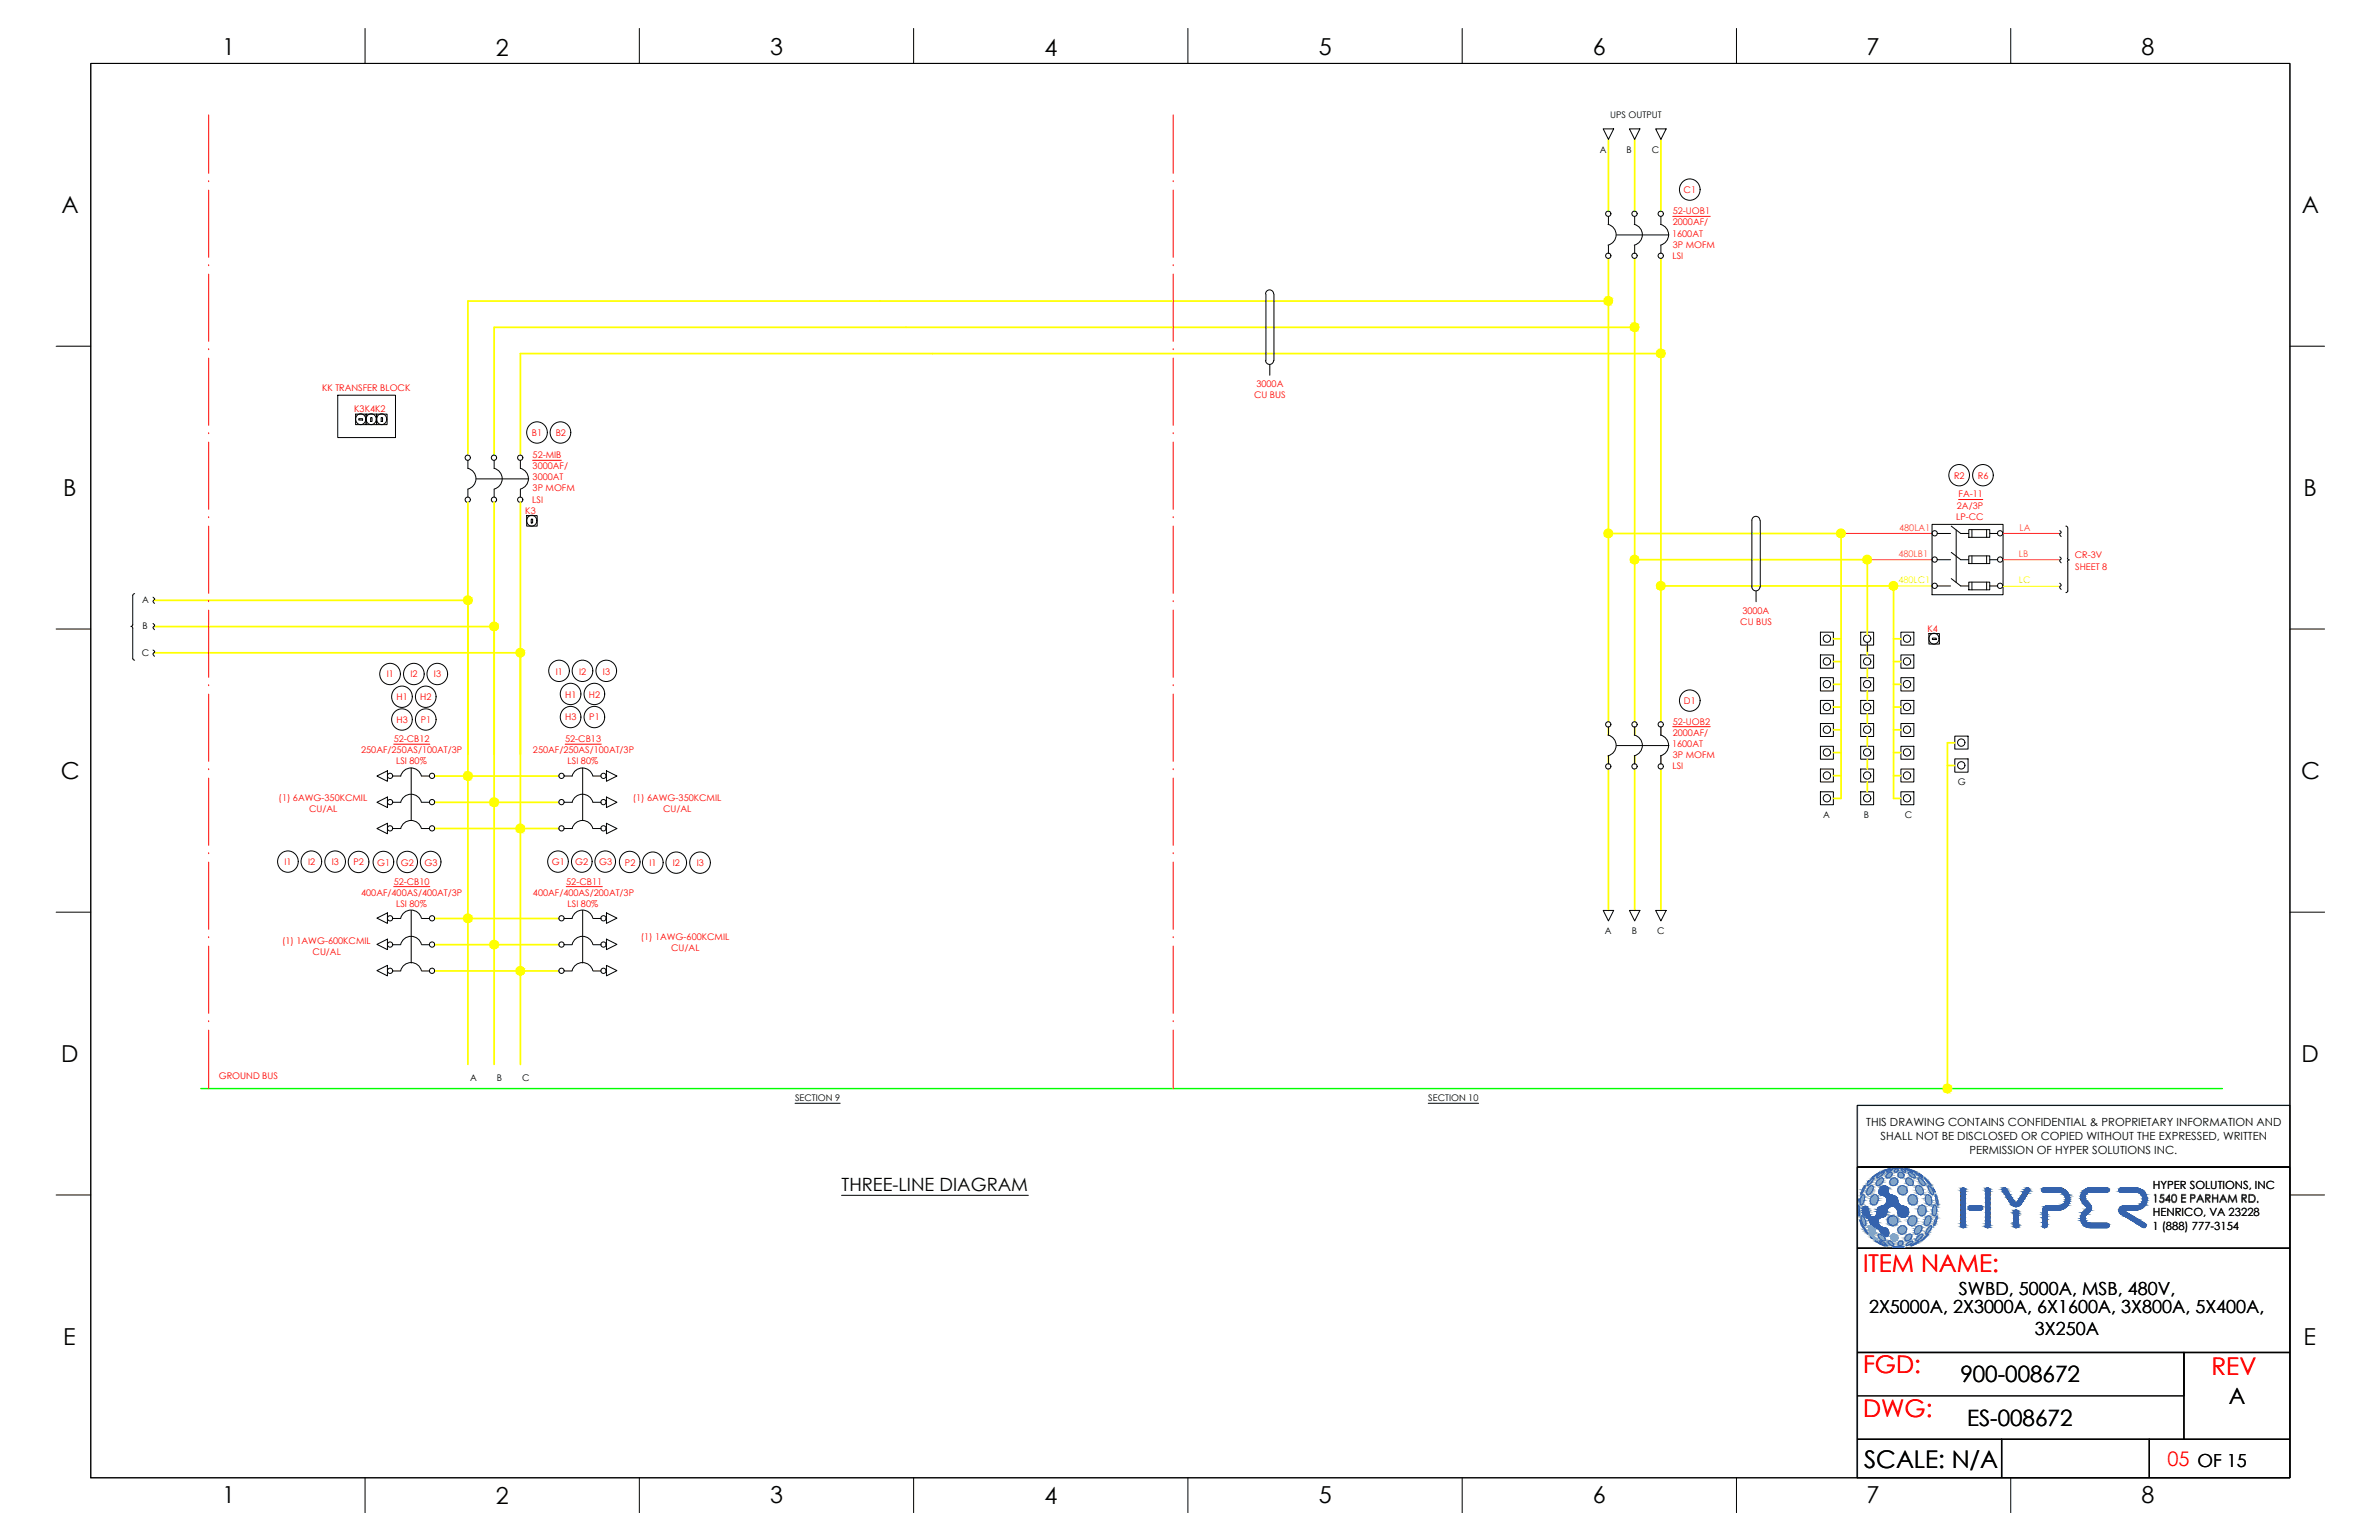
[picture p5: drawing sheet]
<svg xmlns="http://www.w3.org/2000/svg" width="432mm" height="279mm" viewBox="0 0 432 279" stroke-linecap="round" stroke-linejoin="round" font-family="sans-serif">
<defs><g id="words">
<g font-size="4.4" fill="#f00">
<text x="338.2" y="230.8">ITEM NAME:</text>
<text x="338.2" y="249.2">FGD:</text>
<text x="401.4" y="249.4">REV</text>
<text x="338.2" y="257.1">DWG:</text>
</g>
<text font-size="4.4" x="338.4" y="266.3">SCALE: N/A</text>
<g font-size="4.2">
<text x="40.4" y="10">1</text>
<text x="90" y="10.1">2</text>
<text x="139.8" y="10">3</text>
<text x="189.6" y="10.1">4</text>
<text x="239.4" y="10">5</text>
<text x="289.1" y="10">6</text>
<text x="338.8" y="10">7</text>
<text x="388.7" y="10">8</text>
<text x="11.1" y="38.7">A</text>
<text x="417.8" y="38.7">A</text>
<text x="11.5" y="90">B</text>
<text x="418.1" y="90">B</text>
<text x="11" y="141.3">C</text>
<text x="417.7" y="141.3">C</text>
<text x="11.1" y="192.7">D</text>
<text x="417.7" y="192.7">D</text>
<text x="11.5" y="244">E</text>
<text x="418.1" y="244">E</text>
<text x="40.4" y="272.7">1</text>
<text x="90" y="272.8">2</text>
<text x="139.8" y="272.7">3</text>
<text x="189.6" y="272.8">4</text>
<text x="239.4" y="272.7">5</text>
<text x="289.1" y="272.7">6</text>
<text x="338.8" y="272.7">7</text>
<text x="388.7" y="272.7">8</text>
</g>
<g font-size="4.1">
<text x="355.8" y="250.8">900-008672</text>
<text x="404.5" y="254.7">A</text>
<text x="357" y="258.6">ES-008672</text>
</g>
<text font-size="3.6" fill="#f00" x="393.4" y="266">05 OF 15</text>
<g font-size="3.3">
<text x="152.7" y="216.2">THREE-LINE DIAGRAM</text>
<text x="339.2" y="238.2">2X5000A, 2X3000A, 6X1600A, 3X800A, 5X400A,</text>
<text x="355.6" y="235">SWBD, 5000A, MSB, 480V,</text>
<text x="369.3" y="242.1">3X250A</text>
<text x="398.8" y="266.1">OF 15</text>
</g>
<g font-size="2">
<text x="338.7" y="204.4">THIS DRAWING CONTAINS CONFIDENTIAL &amp; PROPRIETARY INFORMATION AND</text>
<text x="341.3" y="206.8">SHALL NOT BE DISCLOSED OR COPIED WITHOUT THE EXPRESSED, WRITTEN</text>
<text x="357.5" y="209.3">PERMISSION OF HYPER SOLUTIONS INC.</text>
<text x="390.7" y="215.7">HYPER SOLUTIONS, INC</text>
<text x="390.7" y="218.2">1540 E PARHAM RD.</text>
<text x="390.7" y="220.7">HENRICO, VA 23228</text>
<text x="390.7" y="223.2">1 (888) 777-3154</text>
</g>
<g font-size="1.7">
<text x="292.3" y="21.4">UPS OUTPUT</text>
<text x="290.4" y="27.7">A</text>
<text x="295.2" y="27.7">B</text>
<text x="299.8" y="27.7">C</text>
<text x="25.8" y="109.4">A</text>
<text x="25.7" y="118.9">C</text>
<text x="25.9" y="114.2">B</text>
<text x="355.4" y="142.4">G</text>
<text x="330.9" y="148.4">A</text>
<text x="338.3" y="148.4">B</text>
<text x="345.7" y="148.4">C</text>
<text x="291.3" y="169.4">A</text>
<text x="296.2" y="169.4">B</text>
<text x="300.8" y="169.4">C</text>
<text x="85.3" y="196.1">A</text>
<text x="90.2" y="196.1">B</text>
<text x="94.8" y="196.1">C</text>
<text x="144.3" y="199.8">SECTION 9</text>
<text x="259.2" y="199.8">SECTION 10</text>
</g>
<g font-size="1.7" fill="#f00">
<text x="305.6" y="35.1">C1</text>
<text x="303.6" y="38.9">52-UOB1</text>
<text x="303.6" y="40.9">2000AF/</text>
<text x="303.5" y="42.9">1600AT</text>
<text x="303.6" y="46.9">LSI</text>
<text x="303.6" y="45">3P MOFM</text>
<text x="58.4" y="71">KK TRANSFER BLOCK</text>
<text x="228.1" y="70.2">3000A</text>
<text x="64.3" y="74.8">K3K4K2</text>
<text x="227.6" y="72.2">CU BUS</text>
<text x="96.5" y="79.1">B1</text>
<text x="96.7" y="83.1">52-MIB</text>
<text x="100.9" y="79.1">B2</text>
<text x="96.7" y="85.2">3000AF/</text>
<text x="96.7" y="87.1">3000AT</text>
<text x="96.7" y="89.2">3P MOFM</text>
<text x="354.7" y="86.9">R2</text>
<text x="359" y="86.9">R6</text>
<text x="95.3" y="93.2">K3</text>
<text x="96.6" y="91.2">LSI</text>
<text x="355.1" y="94.3">LP-CC</text>
<text x="355.2" y="92.3">2A/3P</text>
<text x="355.5" y="90.2">FA-11</text>
<text x="376.6" y="101.3">CR-3V</text>
<text x="376.6" y="103.3">SHEET 8</text>
<text x="315.9" y="113.4">CU BUS</text>
<text x="316.3" y="111.3">3000A</text>
<text x="349.8" y="114.6">K4</text>
<text x="70.2" y="122.9">I1</text>
<text x="74.5" y="122.9">I2</text>
<text x="78.8" y="122.9">I3</text>
<text x="100.9" y="122.4">I1</text>
<text x="105.1" y="122.4">I2</text>
<text x="109.4" y="122.4">I3</text>
<text x="72" y="127">H1</text>
<text x="72" y="131.2">H3</text>
<text x="76.3" y="127">H2</text>
<text x="76.4" y="131.2">P1</text>
<text x="102.6" y="126.6">H1</text>
<text x="102.6" y="130.7">H3</text>
<text x="106.9" y="126.6">H2</text>
<text x="107" y="130.7">P1</text>
<text x="303.6" y="131.5">52-UOB2</text>
<text x="305.7" y="127.7">D1</text>
<text x="65.6" y="136.7">250AF/250AS/100AT/3P</text>
<text x="71.5" y="134.7">52-CB12</text>
<text x="96.7" y="136.7">250AF/250AS/100AT/3P</text>
<text x="102.6" y="134.7">52-CB13</text>
<text x="303.5" y="135.5">1600AT</text>
<text x="303.6" y="133.5">2000AF/</text>
<text x="303.6" y="137.6">3P MOFM</text>
<text x="71.9" y="138.7">LSI 80%</text>
<text x="103" y="138.7">LSI 80%</text>
<text x="303.6" y="139.6">LSI</text>
<text x="50.6" y="145.4">(1) 6AWG-350KCMIL</text>
<text x="56.1" y="147.4">CU/AL</text>
<text x="114.8" y="145.4">(1) 6AWG-350KCMIL</text>
<text x="120.4" y="147.4">CU/AL</text>
<text x="51.7" y="156.9">I1</text>
<text x="55.9" y="156.9">I2</text>
<text x="60.2" y="156.9">I3</text>
<text x="64.2" y="157">P2</text>
<text x="68.5" y="157">G1</text>
<text x="71.5" y="160.5">52-CB10</text>
<text x="72.7" y="157">G2</text>
<text x="77.1" y="157">G3</text>
<text x="100.2" y="156.9">G1</text>
<text x="102.8" y="160.5">52-CB11</text>
<text x="104.4" y="156.9">G2</text>
<text x="108.7" y="156.9">G3</text>
<text x="113.4" y="157">P2</text>
<text x="117.9" y="157.1">I1</text>
<text x="122.1" y="157.1">I2</text>
<text x="126.5" y="157.1">I3</text>
<text x="65.6" y="162.5">400AF/400AS/400AT/3P</text>
<text x="71.9" y="164.5">LSI 80%</text>
<text x="96.7" y="162.5">400AF/400AS/200AT/3P</text>
<text x="103" y="164.5">LSI 80%</text>
<text x="51.2" y="171.2">(1) 1AWG-600KCMIL</text>
<text x="56.7" y="173.2">CU/AL</text>
<text x="116.3" y="170.5">(1) 1AWG-600KCMIL</text>
<text x="121.8" y="172.5">CU/AL</text>
<text x="39.7" y="195.7">GROUND BUS</text>
</g>
<g font-size="1.7" fill="#ff7f00">
<text x="344.6" y="101">480LB1</text>
<text x="366.4" y="101">LB</text>
</g>
<g font-size="1.7" fill="#dd6e00">
<text x="344.7" y="96.3">480LA1</text>
<text x="366.6" y="96.3">LA</text>
</g>
<g font-size="1.7" fill="#facd05">
<text x="344.6" y="105.8">480LC1</text>
<text x="366.4" y="105.8">LC</text>
</g>
</g></defs>
<!-- layer: GRID -->
<path d="M415.6 200.5h-78.5v67.5" fill="none" stroke="#6ec1dd" stroke-width=".25"/>
<!-- layer: BUS -->
<g fill="none" stroke="#ff0" stroke-width=".32">
<path d="M291.9 25.3v13.1M296.7 25.3v13.1M301.5 25.3v13.1M291.9 54.6h-207v28M291.9 46.9v84.1M296.7 59.4h-207v23.2M296.7 46.9v84.1M301.5 46.9v84.1M301.5 64.1h-207v18.5M84.9 91.1v102M89.7 91.1v102M94.5 91.1v102"/>
<path d="M291.9 96.8h42.3v48.1h-1.4M27.9 118.4h66.6M27.9 113.7h61.8M27.9 108.9h57M296.7 101.6h42.2v13.6M301.5 106.3h42.2v38.6h1.3M332.8 115.9h1.4M338.9 117v1.8M343.7 115.9h1.3M291.9 131.9v1.5M291.9 137.2v1.4M291.9 139.5v25.7"/>
<path d="M296.7 131.9v1.5M296.7 137.2v1.4M296.7 139.5v25.7M301.5 131.9v1.5M301.5 137.2v1.4M301.5 139.5v25.7M332.8 136.5h1.4M332.8 132.4h1.4M332.8 128.3h1.4M332.8 124.2h1.4M332.8 120h1.4M338.9 121.2v1.8"/>
<path d="M338.9 125.4v1.7M338.9 129.5v1.8M338.9 133.6v1.8M338.9 137.7v1.8M343.7 136.5h1.3M343.7 132.4h1.3M343.7 128.3h1.3M343.7 124.2h1.3M343.7 120h1.3M353.5 138.9h1.3M354.8 134.8h-1.3v63.5M78.9 150.3h22.6"/>
<path d="M78.9 145.6h22.6M78.9 140.8h22.6M332.8 140.7h1.4M338.9 141.9v1.8M343.7 140.7h1.3M78.9 176.2h22.6M78.9 171.4h22.6M78.9 166.6h22.6"/>
<circle cx="291.9" cy="54.6" r=".73"/>
<circle cx="296.7" cy="59.4" r=".73"/>
<circle cx="301.4" cy="64.1" r=".73"/>
<circle cx="291.9" cy="96.8" r=".73"/>
<circle cx="334.1" cy="96.8" r=".73"/>
<circle cx="84.9" cy="108.9" r=".73"/>
<circle cx="89.7" cy="113.6" r=".73"/>
<circle cx="94.4" cy="118.4" r=".73"/>
<circle cx="296.7" cy="101.5" r=".73"/>
<circle cx="301.4" cy="106.3" r=".73"/>
<circle cx="338.9" cy="101.5" r=".73"/>
<circle cx="343.7" cy="106.3" r=".73"/>
<circle cx="84.9" cy="140.8" r=".73"/>
<circle cx="89.7" cy="145.5" r=".73"/>
<circle cx="94.4" cy="150.3" r=".73"/>
<circle cx="84.9" cy="166.6" r=".73"/>
<circle cx="89.7" cy="171.4" r=".73"/>
<circle cx="94.4" cy="176.1" r=".73"/>
<circle cx="353.4" cy="197.5" r=".73"/>
</g>
<!-- layer: 0 -->
<g fill="none" stroke="#000" stroke-width=".18">
<path d="M16.5 11.5h399.1v256.6h-399.1zM66.3 5.2v6.3M116 5.2v6.3M165.8 5.2v6.3M215.6 5.2v6.3M265.4 5.2v6.3M315.2 5.2v6.3M365 5.2v6.3M291 23.4h1.9l-1 1.9zM291.9 39.3v1.4M295.7 23.4h2l-1 1.9zM296.7 39.3v1.4"/>
<path d="M300.5 23.4h1.9l-.9 1.9zM301.5 39.3v1.4M229.7 53.3a.73 .73 0 0 1 .7-.7 .73 .73 0 0 1 .8 .7M229.8 53.4v12M231.2 53.4v12M291.9 40.7a1.94 1.94 0 0 1 1.4 1.9 1.94 1.94 0 0 1-1.4 1.9M291.9 44.5v1.5M293.4 42.6h9.5M296.6 40.7a1.94 1.94 0 0 1 1.5 1.9 1.94 1.94 0 0 1-1.5 1.9M296.7 44.5v1.5M301.4 40.7a1.94 1.94 0 0 1 1.5 1.9 1.94 1.94 0 0 1-1.5 1.9M301.5 44.5v1.5"/>
<path d="M10.2 62.8h6.3M64.5 75.1h1.9v1.9h-1.9zM65.1 76h.7v.2h-.7zM66.4 75.1h2v1.9h-2zM67.3 75.8h.2v.7h-.2zM68.4 75.1h1.9v1.9h-1.9zM69.2 75.8h.2v.7h-.2zM229.7 65.4a.73 .73 0 0 0 .7 .7 .73 .73 0 0 0 .8-.7M230.5 66.2v1.9M415.6 62.8h6.3M84.9 85a1.94 1.94 0 0 1 1.5 1.9 1.94 1.94 0 0 1-1.5 1.8M84.9 83.5v1.5"/>
<path d="M84.9 88.8v1.4M86.5 86.9h9.5M89.7 85a1.94 1.94 0 0 1 1.5 1.9 1.94 1.94 0 0 1-1.5 1.8M89.7 83.5v1.5M89.7 88.8v1.4M94.4 85a1.94 1.94 0 0 1 1.5 1.9 1.94 1.94 0 0 1-1.5 1.8M94.5 83.5v1.5M94.5 88.8v1.4M95.6 93.5h1.9v2h-1.9zM96.4 94.2h.3v.7h-.3zM319.4 94.4a.73 .73 0 0 0-.7-.7 .73 .73 0 0 0-.7 .7v12.1M319.5 94.4v12.1"/>
<path d="M350.7 95.1h12.9v12.8h-12.9zM351.6 96.8h2.4M354.2 95.5l1.7 1.3h1.4M355.1 96.2v9.5M357.3 96.1h3.9v1.4h-3.9zM357.9 96.1v1.4M360.6 96.1v1.4M361.2 96.8h1.4M373.9 96.3l.2 .2-.2 .4 .2 .5M375 95.5l.3 .3M375.3 95.8v5.5M10.2 114.1h6.3"/>
<path d="M23.8 113.6l.3 .4v5.5l.3 .3M24.4 107.7l-.3 .3v5.4l-.3 .3M27.8 108.3l.3 .4-.3 .3 .2 .5M27.8 113.1l.3 .3-.3 .4 .2 .5M27.8 117.9l.3 .4-.3 .3 .2 .5M318 106.5a.73 .73 0 0 0 .7 .7 .73 .73 0 0 0 .7-.7M318.7 107.3v1.9M350.1 114.9h1.9v2h-1.9zM350.7 115.8h.7v.2h-.7zM351.6 101.6h2.4M351.6 106.3h2.4M354.2 100.2l1.7 1.4h1.4"/>
<path d="M354.2 105l1.7 1.3h1.4M357.3 100.9h3.9v1.3h-3.9zM357.3 105.6h3.9v1.4h-3.9zM357.9 100.9v1.3M357.9 105.6v1.4M360.6 100.9v1.3M360.6 105.6v1.4M361.2 101.6h1.4M361.2 106.3h1.4M373.9 101l.2 .3-.2 .4 .2 .4M373.9 105.8l.2 .3-.2 .4 .2 .4M375.2 101.3l.4 .3"/>
<path d="M375.3 107.2l-.3 .3M375.3 101.9v5.4M375.6 101.6l-.4 .3M415.6 114.1h6.3M74.6 139.3v9.6M105.8 139.3v9.6M110.1 139.8l1.9 1-1.9 .9zM291.9 133.4a1.94 1.94 0 0 1 1.4 1.8 1.94 1.94 0 0 1-1.4 1.9M291.9 131.9v1.5M291.9 137.2v1.4M293.4 135.3h9.5M296.6 133.4a1.94 1.94 0 0 1 1.5 1.8 1.94 1.94 0 0 1-1.5 1.9"/>
<path d="M296.7 131.9v1.5M296.7 137.2v1.4M301.4 133.4a1.94 1.94 0 0 1 1.5 1.8 1.94 1.94 0 0 1-1.5 1.9M301.5 131.9v1.5M301.5 137.2v1.4M68.4 140.8l1.9-1v1.9zM68.4 145.6l1.9-1v1.9zM68.4 150.3l1.9-.9v1.9zM71.3 150.3h1.4a1.94 1.94 0 0 1 1.9-1.4 1.94 1.94 0 0 1 1.9 1.4M71.3 145.6h1.4a1.94 1.94 0 0 1 1.9-1.5 1.94 1.94 0 0 1 1.9 1.5M71.3 140.8h1.4a1.94 1.94 0 0 1 1.9-1.5 1.94 1.94 0 0 1 1.9 1.5M76.5 150.3h1.4"/>
<path d="M76.5 145.6h1.4M76.5 140.8h1.4M102.5 150.3h1.3a1.94 1.94 0 0 1 1.9-1.4 1.94 1.94 0 0 1 1.9 1.4M102.5 145.6h1.3a1.94 1.94 0 0 1 1.9-1.5 1.94 1.94 0 0 1 1.9 1.5M102.5 140.8h1.3a1.94 1.94 0 0 1 1.9-1.5 1.94 1.94 0 0 1 1.9 1.5M107.7 150.3h1.4M107.7 145.6h1.4M107.7 140.8h1.4M110.1 144.6l1.9 1-1.9 .9zM110.1 149.4l1.9 .9-1.9 1zM10.2 165.5h6.3M68.4 166.6l1.9-1v1.9z"/>
<path d="M68.4 171.3l1.9-.9v1.9zM68.4 176.1l1.9-1v2zM71.3 176.2h1.4M71.3 171.4h1.4M71.3 166.6h1.4M72.7 176.1a1.94 1.94 0 0 1 1.9-1.5 1.94 1.94 0 0 1 1.9 1.5M72.7 171.3a1.94 1.94 0 0 1 1.9-1.4 1.94 1.94 0 0 1 1.9 1.4M72.7 166.6a1.94 1.94 0 0 1 1.9-1.5 1.94 1.94 0 0 1 1.9 1.5M74.6 165.2v9.5M76.5 176.2h1.4M76.5 171.4h1.4M76.5 166.6h1.4"/>
<path d="M102.5 176.2h1.4M102.5 171.4h1.4M102.5 166.6h1.4M103.8 176.1a1.94 1.94 0 0 1 1.9-1.5 1.94 1.94 0 0 1 1.9 1.5M103.8 171.3a1.94 1.94 0 0 1 1.9-1.4 1.94 1.94 0 0 1 1.9 1.4M103.8 166.6a1.94 1.94 0 0 1 1.9-1.5 1.94 1.94 0 0 1 1.9 1.5M105.8 165.2v9.5M107.7 176.2h1.4M107.7 171.4h1.4M107.7 166.6h1.4M110.1 165.6l1.9 1-1.9 .9zM110.1 170.4l1.9 .9-1.9 1z"/>
<path d="M110.1 175.1l1.9 1-1.9 1zM291 165.2h1.9l-1 1.9zM295.7 165.2h2l-1 1.9zM300.5 165.2h1.9l-.9 1.9zM415.6 165.5h6.3M10.2 216.8h6.3M144.3 200.2h8.2M259.2 200.2h9.2M337.1 211.7h78.5M415.6 216.8h6.3M337.1 245.4h59.3v7.9h-59.3M66.3 268.1v6.4"/>
<path d="M116 268.1v6.4M165.8 268.1v6.4M215.6 268.1v6.4M265.4 268.1v6.4M315.2 268.1v6.4M365 268.1v6.4"/>
<circle cx="291.9" cy="38.8" r=".48"/>
<circle cx="296.7" cy="38.8" r=".48"/>
<circle cx="301.4" cy="38.8" r=".48"/>
<circle cx="291.9" cy="46.4" r=".48"/>
<circle cx="296.7" cy="46.4" r=".48"/>
<circle cx="301.4" cy="46.4" r=".48"/>
<circle cx="65.4" cy="76" r=".95"/>
<circle cx="67.3" cy="76" r=".95"/>
<circle cx="69.2" cy="76" r=".95"/>
<circle cx="84.9" cy="90.7" r=".48"/>
<circle cx="84.9" cy="83" r=".48"/>
<circle cx="89.7" cy="90.7" r=".48"/>
<circle cx="89.7" cy="83" r=".48"/>
<circle cx="94.4" cy="83" r=".48"/>
<circle cx="94.4" cy="90.7" r=".48"/>
<circle cx="96.5" cy="94.5" r=".95"/>
<circle cx="351.2" cy="96.8" r=".48"/>
<circle cx="363" cy="96.8" r=".48"/>
<circle cx="351" cy="115.9" r=".95"/>
<circle cx="351.2" cy="106.3" r=".48"/>
<circle cx="351.2" cy="101.5" r=".48"/>
<circle cx="363" cy="101.5" r=".48"/>
<circle cx="363" cy="106.3" r=".48"/>
<circle cx="291.9" cy="131.4" r=".48"/>
<circle cx="291.9" cy="139" r=".48"/>
<circle cx="296.7" cy="139" r=".48"/>
<circle cx="296.7" cy="131.4" r=".48"/>
<circle cx="301.4" cy="139" r=".48"/>
<circle cx="301.4" cy="131.4" r=".48"/>
<circle cx="70.8" cy="145.5" r=".48"/>
<circle cx="70.8" cy="140.8" r=".48"/>
<circle cx="70.8" cy="150.3" r=".48"/>
<circle cx="78.4" cy="145.5" r=".48"/>
<circle cx="78.4" cy="140.8" r=".48"/>
<circle cx="78.4" cy="150.3" r=".48"/>
<circle cx="101.9" cy="145.5" r=".48"/>
<circle cx="101.9" cy="150.3" r=".48"/>
<circle cx="101.9" cy="140.8" r=".48"/>
<circle cx="109.5" cy="140.8" r=".48"/>
<circle cx="109.5" cy="145.5" r=".48"/>
<circle cx="109.5" cy="150.3" r=".48"/>
<circle cx="70.8" cy="166.6" r=".48"/>
<circle cx="70.8" cy="171.4" r=".48"/>
<circle cx="70.8" cy="176.1" r=".48"/>
<circle cx="78.4" cy="166.6" r=".48"/>
<circle cx="78.4" cy="171.4" r=".48"/>
<circle cx="78.4" cy="176.1" r=".48"/>
<circle cx="101.9" cy="176.1" r=".48"/>
<circle cx="101.9" cy="166.6" r=".48"/>
<circle cx="101.9" cy="171.4" r=".48"/>
<circle cx="109.5" cy="171.4" r=".48"/>
<circle cx="109.5" cy="166.6" r=".48"/>
<circle cx="109.5" cy="176.1" r=".48"/>
</g>
<!-- layer: GROUND -->
<path d="M36.5 197.5h366.9" fill="none" stroke="#0f0" stroke-width=".25"/>
<!-- layer: TEXT -->
<path d="M303.6 39.3h6.8M96.7 83.5h5.2M355.5 90.6h4.4M71.5 135h6.5M102.6 135h6.5M303.6 131.8h6.8M71.5 160.9h6.5M102.8 160.9h6.5" fill="none" stroke="#f00" stroke-width=".18"/>
<!-- layer: BUS -->
<g fill="#ff0" stroke="#ff0" stroke-width=".18">
<path d="M84.9 165.9h.2zM84.7 165.9h.4z"/>
<path d="M84.7 165.9l.5 .1zM84.6 166h.6z"/>
<path d="M84.6 166l.8 .1zM84.6 166l.8 .1z"/>
<path d="M84.5 166.1h1zM84.4 166.1h1.1z"/>
<path d="M84.4 166.1l1.2 .2-.1-.2zM84.4 166.1l1.2 .2h-1.2z"/>
<path d="M84.4 166.3l1.2 .1v-.1zM84.4 166.3l1.2 .1h-1.3z"/>
<path d="M84.3 166.4l1.3 .1v-.1zM84.3 166.4l1.3 .1h-1.4z"/>
<path d="M84.2 166.5l1.5 .1-.1-.1zM84.2 166.5l1.5 .1h-1.5z"/>
<path d="M84.2 166.6l1.4 .2 .1-.2zM84.2 166.6l1.4 .2h-1.4z"/>
<path d="M84.2 166.8l1.4 .1v-.1zM84.2 166.8l1.4 .1h-1.3z"/>
<path d="M84.3 166.9l1.3 .1v-.1zM84.3 166.9l1.3 .1h-1.2z"/>
<path d="M84.4 167l1.1 .1 .1-.1zM84.4 167l1.1 .1h-1.1z"/>
<path d="M84.4 167.1h1.1zM84.4 167.1l1 .1z"/>
<path d="M84.5 167.2h.9zM84.5 167.2l.7 .1z"/>
<path d="M84.6 167.3h.6zM84.6 167.3h.5z"/>
<path d="M84.7 167.3h.4zM84.7 167.3h.3z"/>
<path d="M89.6 170.7h.3zM89.5 170.7h.4z"/>
<path d="M89.5 170.7l.5 .1zM89.4 170.8h.6z"/>
<path d="M89.4 170.8h.7zM89.4 170.8h.7z"/>
<path d="M89.3 170.8l1 .1zM89.2 170.9h1.1z"/>
<path d="M89.2 170.9l1.1 .1v-.1zM89.2 170.9l1.1 .1h-1.2z"/>
<path d="M89.1 171l1.3 .1-.1-.1zM89.1 171l1.3 .1h-1.3z"/>
<path d="M89.1 171.1l1.3 .2v-.2zM89.1 171.1l1.3 .2h-1.4z"/>
<path d="M89 171.3l1.5 .1-.1-.1zM89 171.3l1.5 .1h-1.5z"/>
<path d="M89 171.4l1.4 .1 .1-.1zM89 171.4l1.4 .1h-1.4z"/>
<path d="M89 171.5l1.4 .2v-.2zM89 171.5l1.4 .2h-1.3z"/>
<path d="M89.1 171.7l1.2 .1 .1-.1zM89.1 171.7l1.2 .1h-1.2z"/>
<path d="M89.1 171.8l1.2 .1v-.1zM89.1 171.8l1.2 .1h-1.1z"/>
<path d="M89.2 171.9h1.1zM89.2 171.9l.9 .1z"/>
<path d="M89.3 172h.8zM89.3 172h.7z"/>
<path d="M89.4 172h.6zM89.4 172l.5 .1z"/>
<path d="M89.5 172.1h.4zM89.5 172.1h.3z"/>
<path d="M94.4 175.5h.3zM94.3 175.5h.4z"/>
<path d="M94.3 175.5h.5zM94.1 175.5h.7z"/>
<path d="M94.1 175.5l.8 .1zM94.1 175.5l.8 .1z"/>
<path d="M94.1 175.6l.9 .1zM93.9 175.7h1.1z"/>
<path d="M93.9 175.7l1.2 .1-.1-.1zM93.9 175.7l1.2 .1h-1.2z"/>
<path d="M93.9 175.8l1.3 .1-.1-.1zM93.9 175.8l1.3 .1h-1.4z"/>
<path d="M93.8 175.9l1.4 .1v-.1zM93.8 175.9l1.4 .1h-1.4z"/>
<path d="M93.8 176l1.4 .2v-.2zM93.8 176l1.4 .2h-1.4z"/>
<path d="M93.8 176.2l1.4 .1v-.1zM93.8 176.2l1.4 .1h-1.4z"/>
<path d="M93.8 176.3l1.4 .1v-.1zM93.8 176.3l1.4 .1h-1.4z"/>
<path d="M93.8 176.4l1.3 .1 .1-.1zM93.8 176.4l1.3 .1h-1.2z"/>
<path d="M93.9 176.5l1.1 .2 .1-.2zM93.9 176.5l1.1 .2h-1.1z"/>
<path d="M93.9 176.7h1.1zM93.9 176.7h1z"/>
<path d="M94.1 176.7h.8zM94.1 176.7l.7 .1z"/>
<path d="M94.1 176.8h.7zM94.1 176.8l.6 .1z"/>
<path d="M94.3 176.9h.4zM94.3 176.9h.2z"/>
<path d="M84.9 108.2h.2zM84.7 108.2h.4z"/>
<path d="M84.7 108.2l.5 .1zM84.6 108.3h.6z"/>
<path d="M84.6 108.3h.8zM84.6 108.3h.8z"/>
<path d="M84.5 108.3l1 .1zM84.4 108.4h1.1z"/>
<path d="M84.4 108.4l1.2 .1-.1-.1zM84.4 108.4l1.2 .1h-1.2z"/>
<path d="M84.4 108.5l1.2 .2v-.2zM84.4 108.5l1.2 .2h-1.3z"/>
<path d="M84.3 108.7l1.3 .1v-.1zM84.3 108.7l1.3 .1h-1.4z"/>
<path d="M84.2 108.8l1.5 .1-.1-.1zM84.2 108.8l1.5 .1h-1.5z"/>
<path d="M84.2 108.9l1.4 .1 .1-.1zM84.2 108.9l1.4 .1h-1.4z"/>
<path d="M84.2 109l1.4 .2v-.2zM84.2 109l1.4 .2h-1.3z"/>
<path d="M84.3 109.2l1.3 .1v-.1zM84.3 109.2l1.3 .1h-1.2z"/>
<path d="M84.4 109.3h1.2zM84.4 109.3l1.1 .1z"/>
<path d="M84.4 109.4l1 .1 .1-.1zM84.4 109.4l1 .1h-.9z"/>
<path d="M84.5 109.5h.9zM84.5 109.5l.7 .1z"/>
<path d="M84.6 109.6h.6zM84.6 109.6h.5z"/>
<path d="M84.7 109.6h.4zM84.7 109.6h.3z"/>
<path d="M89.6 113h.3zM89.5 113h.4z"/>
<path d="M89.5 113h.5zM89.4 113h.6z"/>
<path d="M89.4 113l.7 .1zM89.4 113l.7 .1z"/>
<path d="M89.3 113.1l1 .1zM89.2 113.2h1.1z"/>
<path d="M89.2 113.2l1.1 .1v-.1zM89.2 113.2l1.1 .1h-1.2z"/>
<path d="M89.1 113.3l1.3 .1-.1-.1zM89.1 113.3l1.3 .1h-1.3z"/>
<path d="M89.1 113.4l1.3 .2v-.2zM89.1 113.4l1.3 .2h-1.4z"/>
<path d="M89 113.6l1.5 .1-.1-.1zM89 113.6l1.5 .1h-1.5z"/>
<path d="M89 113.7l1.4 .1 .1-.1zM89 113.7l1.4 .1h-1.4z"/>
<path d="M89 113.8l1.4 .1v-.1zM89 113.8l1.4 .1h-1.3z"/>
<path d="M89.1 113.9l1.2 .2 .1-.2zM89.1 113.9l1.2 .2h-1.2z"/>
<path d="M89.1 114.1h1.2zM89.1 114.1h1.2z"/>
<path d="M89.2 114.1l.9 .2 .2-.2zM89.2 114.1l.9 .2h-.8z"/>
<path d="M89.3 114.3h.8zM89.3 114.3h.7z"/>
<path d="M89.4 114.3h.6zM89.4 114.3l.5 .1z"/>
<path d="M89.5 114.4h.4zM89.5 114.4h.3z"/>
<path d="M94.4 117.7h.3zM94.3 117.7h.4z"/>
<path d="M94.3 117.7l.5 .1zM94.1 117.8h.7z"/>
<path d="M94.1 117.8l.8 .1zM94.1 117.8l.8 .1z"/>
<path d="M94.1 117.9h.9zM93.9 117.9h1.1z"/>
<path d="M93.9 117.9l1.2 .2-.1-.2zM93.9 117.9l1.2 .2h-1.2z"/>
<path d="M93.9 118.1l1.3 .1-.1-.1zM93.9 118.1l1.3 .1h-1.4z"/>
<path d="M93.8 118.2l1.4 .1v-.1zM93.8 118.2l1.4 .1h-1.4z"/>
<path d="M93.8 118.3l1.4 .1v-.1zM93.8 118.3l1.4 .1h-1.4z"/>
<path d="M93.8 118.4l1.4 .2v-.2zM93.8 118.4l1.4 .2h-1.4z"/>
<path d="M93.8 118.6l1.4 .1v-.1zM93.8 118.6l1.4 .1h-1.4z"/>
<path d="M93.8 118.7l1.3 .1 .1-.1zM93.8 118.7l1.3 .1h-1.2z"/>
<path d="M93.9 118.8h1.2zM93.9 118.8l1.1 .1z"/>
<path d="M93.9 118.9l1 .1 .1-.1zM93.9 118.9l1 .1h-.8z"/>
<path d="M94.1 119h.8zM94.1 119l.7 .1z"/>
<path d="M94.1 119.1h.7zM94.1 119.1h.6z"/>
<path d="M94.3 119.1h.4zM94.3 119.1h.2z"/>
<path d="M84.9 140.1l.2 .1zM84.7 140.2h.4z"/>
<path d="M84.7 140.2h.5zM84.6 140.2h.6z"/>
<path d="M84.6 140.2h.8zM84.6 140.2h.8z"/>
<path d="M84.5 140.2l1 .1-.1-.1zM84.5 140.2l1 .1h-1.1z"/>
<path d="M84.4 140.3l1.2 .2-.1-.2zM84.4 140.3l1.2 .2h-1.2z"/>
<path d="M84.4 140.5h1.2zM84.4 140.5h1.2z"/>
<path d="M84.3 140.5l1.3 .2v-.2zM84.3 140.5l1.3 .2h-1.4z"/>
<path d="M84.2 140.7l1.5 .1-.1-.1zM84.2 140.7l1.5 .1h-1.5z"/>
<path d="M84.2 140.8l1.4 .1 .1-.1zM84.2 140.8l1.4 .1h-1.4z"/>
<path d="M84.2 140.9l1.4 .1v-.1zM84.2 140.9l1.4 .1h-1.3z"/>
<path d="M84.3 141l1.3 .2v-.2zM84.3 141l1.3 .2h-1.2z"/>
<path d="M84.4 141.2l1.1 .1 .1-.1zM84.4 141.2l1.1 .1h-1.1z"/>
<path d="M84.4 141.3h1.1zM84.4 141.3l1 .1z"/>
<path d="M84.5 141.4h.9zM84.5 141.4h.7z"/>
<path d="M84.6 141.4h.6zM84.6 141.4l.5 .1z"/>
<path d="M84.7 141.5h.4zM84.7 141.5l.3 .1z"/>
<path d="M89.6 144.9h.3zM89.5 144.9h.4z"/>
<path d="M89.5 144.9h.5zM89.4 144.9h.6z"/>
<path d="M89.4 144.9l.7 .1zM89.4 144.9l.7 .1z"/>
<path d="M89.3 145l1 .1-.2-.1zM89.3 145l1 .1h-1.1z"/>
<path d="M89.2 145.1l1.1 .1zM89.1 145.2h1.2z"/>
<path d="M89.1 145.2l1.3 .1-.1-.1zM89.1 145.2l1.3 .1h-1.3z"/>
<path d="M89.1 145.3l1.3 .1v-.1zM89.1 145.3l1.3 .1h-1.4z"/>
<path d="M89 145.4l1.5 .2-.1-.2zM89 145.4l1.5 .2h-1.5z"/>
<path d="M89 145.6l1.4 .1 .1-.1zM89 145.6l1.4 .1h-1.4z"/>
<path d="M89 145.7l1.4 .1v-.1zM89 145.7l1.4 .1h-1.3z"/>
<path d="M89.1 145.8l1.2 .1 .1-.1zM89.1 145.8l1.2 .1h-1.2z"/>
<path d="M89.1 145.9l1.2 .2v-.2zM89.1 145.9l1.2 .2h-1.1z"/>
<path d="M89.2 146.1h1.1zM89.2 146.1h.9z"/>
<path d="M89.3 146.1h.8zM89.3 146.1l.7 .1z"/>
<path d="M89.4 146.2h.6zM89.4 146.2l.5 .1z"/>
<path d="M89.5 146.3h.4zM89.5 146.3h.3z"/>
<path d="M94.4 149.6l.3 .1zM94.3 149.7h.4z"/>
<path d="M94.3 149.7h.5zM94.1 149.7h.7z"/>
<path d="M94.1 149.7h.8zM94.1 149.7h.8z"/>
<path d="M94.1 149.7l.9 .2-.1-.2zM94.1 149.7l.9 .2h-1.1z"/>
<path d="M93.9 149.9h1.2zM93.9 149.9h1.2z"/>
<path d="M93.9 149.9l1.3 .2-.1-.2zM93.9 149.9l1.3 .2h-1.4z"/>
<path d="M93.8 150.1l1.4 .1v-.1zM93.8 150.1l1.4 .1h-1.4z"/>
<path d="M93.8 150.2l1.4 .1v-.1zM93.8 150.2l1.4 .1h-1.4z"/>
<path d="M93.8 150.3l1.4 .1v-.1zM93.8 150.3l1.4 .1h-1.4z"/>
<path d="M93.8 150.4l1.4 .2v-.2zM93.8 150.4l1.4 .2h-1.4z"/>
<path d="M93.8 150.6l1.3 .1 .1-.1zM93.8 150.6l1.3 .1h-1.2z"/>
<path d="M93.9 150.7l1.1 .1 .1-.1zM93.9 150.7l1.1 .1h-1.1z"/>
<path d="M93.9 150.8h1.1zM93.9 150.8l1 .1z"/>
<path d="M94.1 150.9h.8zM94.1 150.9l.7 .1z"/>
<path d="M94.1 151h.7zM94.1 151h.6z"/>
<path d="M94.3 151h.4zM94.3 151l.2 .1z"/>
<path d="M301.4 63.4l.3 .1zM301.3 63.5h.4z"/>
<path d="M301.3 63.5h.5zM301.1 63.5h.7z"/>
<path d="M301.1 63.5l.8 .1zM301 63.6h.9z"/>
<path d="M301 63.6h1zM300.9 63.6h1.1z"/>
<path d="M300.9 63.6l1.1 .2v-.2zM300.9 63.6l1.1 .2h-1.2z"/>
<path d="M300.8 63.8l1.3 .1-.1-.1zM300.8 63.8l1.3 .1h-1.3z"/>
<path d="M300.8 63.9l1.4 .1-.1-.1zM300.8 63.9l1.4 .1h-1.4z"/>
<path d="M300.8 64l1.4 .1v-.1zM300.8 64l1.4 .1h-1.5z"/>
<path d="M300.7 64.1l1.5 .2v-.2zM300.7 64.1l1.5 .2h-1.4z"/>
<path d="M300.8 64.3l1.3 .1 .1-.1zM300.8 64.3l1.3 .1h-1.3z"/>
<path d="M300.8 64.4l1.2 .1 .1-.1zM300.8 64.4l1.2 .1h-1.2z"/>
<path d="M300.8 64.5h1.2zM300.8 64.5l1.2 .1z"/>
<path d="M300.9 64.6l1 .1 .1-.1zM300.9 64.6l1 .1h-.9z"/>
<path d="M301 64.7h.9zM301 64.7l.8 .1z"/>
<path d="M301.1 64.8h.7zM301.1 64.8h.6z"/>
<path d="M301.3 64.8h.4zM301.3 64.8h.2z"/>
<path d="M296.6 58.6l.3 .1zM296.5 58.7h.4z"/>
<path d="M296.5 58.7l.5 .1zM296.4 58.8h.6z"/>
<path d="M296.4 58.8h.7zM296.3 58.8h.8z"/>
<path d="M296.3 58.8l.9 .1zM296.1 58.9h1.1z"/>
<path d="M296.1 58.9l1.2 .1-.1-.1zM296.1 58.9l1.2 .1h-1.2z"/>
<path d="M296.1 59l1.2 .1v-.1zM296.1 59l1.2 .1h-1.3z"/>
<path d="M296 59.1l1.4 .2-.1-.2zM296 59.1l1.4 .2h-1.4z"/>
<path d="M296 59.3l1.4 .1v-.1zM296 59.3l1.4 .1h-1.5z"/>
<path d="M295.9 59.4l1.5 .1v-.1zM295.9 59.4l1.5 .1h-1.4z"/>
<path d="M296 59.5l1.3 .1 .1-.1zM296 59.5l1.3 .1h-1.3z"/>
<path d="M296 59.6l1.3 .2v-.2zM296 59.6l1.3 .2h-1.2z"/>
<path d="M296.1 59.8h1.2zM296.1 59.8h1.1z"/>
<path d="M296.1 59.8l1 .2 .1-.2zM296.1 59.8l1 .2h-.8z"/>
<path d="M296.3 60h.8zM296.3 60h.7z"/>
<path d="M296.4 60h.6zM296.4 60h.5z"/>
<path d="M296.5 60h.4zM296.5 60l.3 .1z"/>
<path d="M291.9 53.9h.2zM291.7 53.9h.4z"/>
<path d="M291.7 53.9l.6 .1zM291.6 54h.7z"/>
<path d="M291.6 54l.7 .1zM291.5 54.1h.8z"/>
<path d="M291.5 54.1h.9zM291.4 54.1h1z"/>
<path d="M291.4 54.1l1.1 .1-.1-.1zM291.4 54.1l1.1 .1h-1.2z"/>
<path d="M291.3 54.2l1.3 .2-.1-.2zM291.3 54.2l1.3 .2h-1.4z"/>
<path d="M291.2 54.4l1.4 .1v-.1zM291.2 54.4l1.4 .1h-1.4z"/>
<path d="M291.2 54.5l1.4 .1v-.1zM291.2 54.5l1.4 .1h-1.4z"/>
<path d="M291.2 54.6l1.4 .2v-.2zM291.2 54.6l1.4 .2h-1.4z"/>
<path d="M291.2 54.8l1.4 .1v-.1zM291.2 54.8l1.4 .1h-1.4z"/>
<path d="M291.2 54.9l1.3 .1 .1-.1zM291.2 54.9l1.3 .1h-1.2z"/>
<path d="M291.3 55h1.2zM291.3 55l1.1 .1z"/>
<path d="M291.4 55.1l.9 .1 .1-.1zM291.4 55.1l.9 .1h-.8z"/>
<path d="M291.5 55.2h.8zM291.5 55.2l.8 .1z"/>
<path d="M291.6 55.3h.7zM291.6 55.3h.5z"/>
<path d="M291.7 55.3h.4zM291.7 55.3h.3z"/>
<path d="M334 96.1h.4zM333.9 96.1h.5z"/>
<path d="M333.9 96.1l.6 .1zM333.8 96.2h.7z"/>
<path d="M333.8 96.2h.7zM333.8 96.2h.7z"/>
<path d="M333.7 96.2l1 .1-.2-.1zM333.7 96.2l1 .1h-1.1z"/>
<path d="M333.6 96.3l1.1 .1zM333.6 96.3l1.1 .1z"/>
<path d="M333.5 96.4l1.3 .1-.1-.1zM333.5 96.4l1.3 .1h-1.3z"/>
<path d="M333.5 96.5l1.4 .2-.1-.2zM333.5 96.5l1.4 .2h-1.5z"/>
<path d="M333.4 96.7l1.5 .1v-.1zM333.4 96.7l1.5 .1h-1.5z"/>
<path d="M333.4 96.8l1.5 .1v-.1zM333.4 96.8l1.5 .1h-1.5z"/>
<path d="M333.4 96.9l1.4 .1 .1-.1zM333.4 96.9l1.4 .1h-1.3z"/>
<path d="M333.5 97l1.2 .2 .1-.2zM333.5 97l1.2 .2h-1.2z"/>
<path d="M333.5 97.2l1.2 .1v-.1zM333.5 97.2l1.2 .1h-1.1z"/>
<path d="M333.6 97.3h1.1zM333.6 97.3l.9 .1z"/>
<path d="M333.7 97.4h.8zM333.7 97.4h.8z"/>
<path d="M333.8 97.4h.7zM333.8 97.4l.6 .1z"/>
<path d="M333.9 97.5h.5zM333.9 97.5h.3z"/>
<path d="M338.8 100.9h.3zM338.7 100.9h.4z"/>
<path d="M338.7 100.9h.5zM338.7 100.9h.5z"/>
<path d="M338.6 100.9l.7 .1zM338.5 101h.8z"/>
<path d="M338.5 101l.9 .1-.1-.1zM338.5 101l.9 .1h-1z"/>
<path d="M338.4 101.1l1.1 .1zM338.4 101.1l1.1 .1z"/>
<path d="M338.3 101.2l1.3 .1-.1-.1zM338.3 101.2l1.3 .1h-1.4z"/>
<path d="M338.2 101.3l1.4 .1v-.1zM338.2 101.3l1.4 .1h-1.4z"/>
<path d="M338.2 101.4l1.4 .2v-.2zM338.2 101.4l1.4 .2h-1.4z"/>
<path d="M338.2 101.6l1.4 .1v-.1zM338.2 101.6l1.4 .1h-1.4z"/>
<path d="M338.2 101.7l1.4 .1v-.1zM338.2 101.7l1.4 .1h-1.4z"/>
<path d="M338.2 101.8l1.3 .1 .1-.1zM338.2 101.8l1.3 .1h-1.2z"/>
<path d="M338.3 101.9l1.1 .2 .1-.2zM338.3 101.9l1.1 .2h-1z"/>
<path d="M338.4 102.1h1zM338.4 102.1h.9z"/>
<path d="M338.5 102.1h.8zM338.5 102.1l.7 .1z"/>
<path d="M338.6 102.2h.6zM338.6 102.2h.5z"/>
<path d="M338.7 102.2h.4zM338.7 102.2h.3z"/>
<path d="M343.6 105.6h.3zM343.4 105.6h.5z"/>
<path d="M343.4 105.6l.6 .1zM343.4 105.6l.6 .1z"/>
<path d="M343.4 105.7h.7zM343.2 105.7h.9z"/>
<path d="M343.2 105.7l1 .2-.1-.2zM343.2 105.7l1 .2h-1.1z"/>
<path d="M343.1 105.9h1.2zM343.1 105.9h1.2z"/>
<path d="M343.1 105.9l1.2 .2v-.2zM343.1 105.9l1.2 .2h-1.3z"/>
<path d="M343 106.1l1.4 .1-.1-.1zM343 106.1l1.4 .1h-1.5z"/>
<path d="M342.9 106.2l1.5 .1v-.1zM342.9 106.2l1.5 .1h-1.5z"/>
<path d="M342.9 106.3l1.5 .1v-.1zM342.9 106.3l1.5 .1h-1.5z"/>
<path d="M342.9 106.4l1.4 .2 .1-.2zM342.9 106.4l1.4 .2h-1.3z"/>
<path d="M343 106.6l1.3 .1v-.1zM343 106.6l1.3 .1h-1.2z"/>
<path d="M343.1 106.7l1.1 .1 .1-.1zM343.1 106.7l1.1 .1h-1.1z"/>
<path d="M343.1 106.8h1.1zM343.1 106.8l1 .1z"/>
<path d="M343.2 106.9h.9zM343.2 106.9h.8z"/>
<path d="M343.4 106.9h.6zM343.4 106.9l.5 .1z"/>
<path d="M343.4 107h.5zM343.4 107h.4z"/>
<path d="M353.4 196.8l.3 .1zM353.3 196.9h.4z"/>
<path d="M353.3 196.9h.5zM353.2 196.9h.6z"/>
<path d="M353.2 196.9h.7zM353.2 196.9h.7z"/>
<path d="M353.1 196.9l.9 .2-.1-.2zM353.1 196.9l.9 .2h-1z"/>
<path d="M353 197.1h1.1zM353 197.1h1.1z"/>
<path d="M352.9 197.1l1.3 .1-.1-.1zM352.9 197.1l1.3 .1h-1.4z"/>
<path d="M352.8 197.2l1.4 .2v-.2zM352.8 197.2l1.4 .2h-1.4z"/>
<path d="M352.8 197.4l1.4 .1v-.1zM352.8 197.4l1.4 .1h-1.4z"/>
<path d="M352.8 197.5l1.4 .1v-.1zM352.8 197.5l1.4 .1h-1.4z"/>
<path d="M352.8 197.6l1.4 .2v-.2zM352.8 197.6l1.4 .2h-1.4z"/>
<path d="M352.8 197.8l1.3 .1 .1-.1zM352.8 197.8l1.3 .1h-1.2z"/>
<path d="M352.9 197.9l1.1 .1 .1-.1zM352.9 197.9l1.1 .1h-1z"/>
<path d="M353 198h1zM353 198l.9 .1z"/>
<path d="M353.1 198.1h.8zM353.1 198.1h.7z"/>
<path d="M353.2 198.1h.6zM353.2 198.1l.5 .1z"/>
<path d="M353.3 198.2h.4zM353.3 198.2l.2 .1z"/>
<path d="M291.9 96.1h.2zM291.7 96.1h.4z"/>
<path d="M291.7 96.1l.6 .1zM291.6 96.2h.7z"/>
<path d="M291.6 96.2h.7zM291.5 96.2h.8z"/>
<path d="M291.5 96.2l.9 .1-.1-.1zM291.5 96.2l.9 .1h-1z"/>
<path d="M291.4 96.3l1.1 .1zM291.4 96.3l1.1 .1z"/>
<path d="M291.3 96.4l1.3 .1-.1-.1zM291.3 96.4l1.3 .1h-1.4z"/>
<path d="M291.2 96.5l1.4 .2v-.2zM291.2 96.5l1.4 .2h-1.4z"/>
<path d="M291.2 96.7l1.4 .1v-.1zM291.2 96.7l1.4 .1h-1.4z"/>
<path d="M291.2 96.8l1.4 .1v-.1zM291.2 96.8l1.4 .1h-1.4z"/>
<path d="M291.2 96.9l1.4 .1v-.1zM291.2 96.9l1.4 .1h-1.4z"/>
<path d="M291.2 97l1.3 .2 .1-.2zM291.2 97l1.3 .2h-1.2z"/>
<path d="M291.3 97.2l1.1 .1 .1-.1zM291.3 97.2l1.1 .1h-1z"/>
<path d="M291.4 97.3h1zM291.4 97.3l.9 .1z"/>
<path d="M291.5 97.4h.8zM291.5 97.4h.8z"/>
<path d="M291.6 97.4h.7zM291.6 97.4l.5 .1z"/>
<path d="M291.7 97.5h.4zM291.7 97.5h.3z"/>
<path d="M296.6 100.9h.3zM296.5 100.9h.4z"/>
<path d="M296.5 100.9h.5zM296.4 100.9h.6z"/>
<path d="M296.4 100.9l.7 .1zM296.3 101h.8z"/>
<path d="M296.3 101l.9 .1-.1-.1zM296.3 101l.9 .1h-1.1z"/>
<path d="M296.1 101.1l1.2 .1zM296.1 101.1l1.2 .1z"/>
<path d="M296.1 101.2l1.2 .1v-.1zM296.1 101.2l1.2 .1h-1.3z"/>
<path d="M296 101.3l1.4 .1-.1-.1zM296 101.3l1.4 .1h-1.4z"/>
<path d="M296 101.4l1.4 .2v-.2zM296 101.4l1.4 .2h-1.5z"/>
<path d="M295.9 101.6l1.5 .1v-.1zM295.9 101.6l1.5 .1h-1.4z"/>
<path d="M296 101.7l1.3 .1 .1-.1zM296 101.7l1.3 .1h-1.3z"/>
<path d="M296 101.8l1.3 .1v-.1zM296 101.8l1.3 .1h-1.2z"/>
<path d="M296.1 101.9l1.1 .2 .1-.2zM296.1 101.9l1.1 .2h-1.1z"/>
<path d="M296.1 102.1h1.1zM296.1 102.1h1z"/>
<path d="M296.3 102.1h.8zM296.3 102.1l.7 .1z"/>
<path d="M296.4 102.2h.6zM296.4 102.2h.5z"/>
<path d="M296.5 102.2h.4zM296.5 102.2h.3z"/>
<path d="M301.4 105.6h.3zM301.3 105.6h.4z"/>
<path d="M301.3 105.6l.5 .1zM301.1 105.7h.7z"/>
<path d="M301.1 105.7h.8zM301 105.7h.9z"/>
<path d="M301 105.7l1 .2-.1-.2zM301 105.7l1 .2h-1.1z"/>
<path d="M300.9 105.9h1.1zM300.9 105.9h1.1z"/>
<path d="M300.8 105.9l1.3 .2-.1-.2zM300.8 105.9l1.3 .2h-1.3z"/>
<path d="M300.8 106.1l1.4 .1-.1-.1zM300.8 106.1l1.4 .1h-1.4z"/>
<path d="M300.8 106.2l1.4 .1v-.1zM300.8 106.2l1.4 .1h-1.5z"/>
<path d="M300.7 106.3l1.5 .1v-.1zM300.7 106.3l1.5 .1h-1.4z"/>
<path d="M300.8 106.4l1.3 .2 .1-.2zM300.8 106.4l1.3 .2h-1.3z"/>
<path d="M300.8 106.6l1.2 .1 .1-.1zM300.8 106.6l1.2 .1h-1.2z"/>
<path d="M300.8 106.7l1.2 .1v-.1zM300.8 106.7l1.2 .1h-1.1z"/>
<path d="M300.9 106.8h1.1zM300.9 106.8l1 .1z"/>
<path d="M301 106.9h.9zM301 106.9h.8z"/>
<path d="M301.1 106.9h.7zM301.1 106.9l.6 .1z"/>
<path d="M301.3 107h.4zM301.3 107h.2z"/>
</g>
<!-- layer: DEVIDER -->
<g fill="none" stroke="#f00" stroke-width=".18">
<path d="M37.9 33h.1M37.9 20.8v10.6M37.9 34.5v12.2M212.9 33h.1M212.9 20.8v10.6M212.9 34.5v12.2M37.9 48.2h.1M37.9 49.7v12.2M212.9 48.2h.1M212.9 49.7v12.2M37.9 63.5h.1M37.9 78.7h.1"/>
<path d="M37.9 65v12.2M212.9 63.5h.1M212.9 78.7h.1M212.9 65v12.2M37.9 93.9h.1M37.9 80.2v12.2M37.9 95.5v12.1M212.9 93.9h.1M212.9 80.2v12.2M212.9 95.5v12.1M37.9 109.2h.1M37.9 110.7v12.2"/>
<path d="M212.9 109.2h.1M212.9 110.7v12.2M37.9 124.4h.1M37.9 139.7h.1M37.9 125.9v12.2M212.9 124.4h.1M212.9 139.7h.1M212.9 125.9v12.2M37.9 154.9h.1M37.9 141.2v12.2M37.9 156.4v12.2M212.9 154.9h.1"/>
<path d="M212.9 141.2v12.2M212.9 156.4v12.2M37.9 170.1h.1M37.9 171.7v12.1M212.9 170.1h.1M212.9 171.7v12.1M37.9 185.4h.1M37.9 186.9v10.6M212.9 185.4h.1M212.9 186.9v10.6"/>
</g>
<!-- layer: DEVICE -->
<g fill="none" stroke="#000" stroke-width=".18">
<path d="M61.3 71.7h10.5v7.7h-10.5zM330.4 114.7h2.4v2.3h-2.4zM330.4 118.8h2.4v2.4h-2.4zM337.7 114.7h2.4v2.3h-2.4zM337.7 118.8h2.4v2.4h-2.4zM338.9 116.5v1.7M345 114.7h2.4v2.3h-2.4zM345 118.8h2.4v2.4h-2.4zM330.4 123h2.4v2.4h-2.4zM330.4 127.1h2.4v2.4h-2.4zM330.4 131.3h2.4v2.3h-2.4zM330.4 135.4h2.4v2.3h-2.4z"/>
<path d="M330.4 139.5h2.4v2.4h-2.4zM337.7 123h2.4v2.4h-2.4zM337.7 127.1h2.4v2.4h-2.4zM337.7 131.3h2.4v2.3h-2.4zM337.7 135.4h2.4v2.3h-2.4zM337.7 139.5h2.4v2.4h-2.4zM345 123h2.4v2.4h-2.4zM345 127.1h2.4v2.4h-2.4zM345 131.3h2.4v2.3h-2.4zM345 135.4h2.4v2.3h-2.4zM345 139.5h2.4v2.4h-2.4zM354.8 133.6h2.4v2.3h-2.4z"/>
<path d="M354.8 137.7h2.4v2.4h-2.4zM330.4 143.7h2.4v2.3h-2.4zM337.7 143.7h2.4v2.3h-2.4zM345 143.7h2.4v2.3h-2.4zM152.7 216.9h34M337.1 211.7h78.5"/>
<circle cx="306.7" cy="34.4" r="1.91"/>
<circle cx="97.4" cy="78.5" r="1.91"/>
<circle cx="101.7" cy="78.5" r="1.91"/>
<circle cx="355.6" cy="86.2" r="1.91"/>
<circle cx="359.9" cy="86.2" r="1.91"/>
<circle cx="331.6" cy="120" r=".67"/>
<circle cx="331.6" cy="115.9" r=".67"/>
<circle cx="338.9" cy="120" r=".67"/>
<circle cx="338.9" cy="115.9" r=".67"/>
<circle cx="346.1" cy="115.9" r=".67"/>
<circle cx="346.1" cy="120" r=".67"/>
<circle cx="70.8" cy="122.3" r="1.91"/>
<circle cx="72.9" cy="130.5" r="1.91"/>
<circle cx="72.9" cy="126.4" r="1.91"/>
<circle cx="75.1" cy="122.3" r="1.91"/>
<circle cx="77.2" cy="130.5" r="1.91"/>
<circle cx="77.2" cy="126.4" r="1.91"/>
<circle cx="79.3" cy="122.3" r="1.91"/>
<circle cx="101.4" cy="121.7" r="1.91"/>
<circle cx="103.5" cy="130.1" r="1.91"/>
<circle cx="103.5" cy="125.9" r="1.91"/>
<circle cx="105.7" cy="121.7" r="1.91"/>
<circle cx="107.9" cy="130.1" r="1.91"/>
<circle cx="107.9" cy="125.9" r="1.91"/>
<circle cx="110" cy="121.7" r="1.91"/>
<circle cx="306.7" cy="127.1" r="1.91"/>
<circle cx="331.6" cy="128.3" r=".67"/>
<circle cx="331.6" cy="136.5" r=".67"/>
<circle cx="331.6" cy="124.1" r=".67"/>
<circle cx="331.6" cy="132.4" r=".67"/>
<circle cx="338.9" cy="132.4" r=".67"/>
<circle cx="338.9" cy="128.3" r=".67"/>
<circle cx="338.9" cy="136.5" r=".67"/>
<circle cx="338.9" cy="124.1" r=".67"/>
<circle cx="346.1" cy="132.4" r=".67"/>
<circle cx="346.1" cy="124.1" r=".67"/>
<circle cx="346.1" cy="136.5" r=".67"/>
<circle cx="346.1" cy="128.3" r=".67"/>
<circle cx="356" cy="138.9" r=".67"/>
<circle cx="356" cy="134.7" r=".67"/>
<circle cx="52.2" cy="156.3" r="1.91"/>
<circle cx="56.5" cy="156.3" r="1.91"/>
<circle cx="60.8" cy="156.3" r="1.91"/>
<circle cx="65.1" cy="156.4" r="1.91"/>
<circle cx="69.6" cy="156.4" r="1.91"/>
<circle cx="73.9" cy="156.4" r="1.91"/>
<circle cx="78.1" cy="156.4" r="1.91"/>
<circle cx="101.2" cy="156.3" r="1.91"/>
<circle cx="105.6" cy="156.3" r="1.91"/>
<circle cx="109.8" cy="156.3" r="1.91"/>
<circle cx="114.3" cy="156.4" r="1.91"/>
<circle cx="118.5" cy="156.5" r="1.91"/>
<circle cx="122.7" cy="156.5" r="1.91"/>
<circle cx="127" cy="156.5" r="1.91"/>
<circle cx="331.6" cy="140.7" r=".67"/>
<circle cx="331.6" cy="144.8" r=".67"/>
<circle cx="338.9" cy="140.7" r=".67"/>
<circle cx="338.9" cy="144.8" r=".67"/>
<circle cx="346.1" cy="140.7" r=".67"/>
<circle cx="346.1" cy="144.8" r=".67"/>
</g>
<!-- layer: WIRE - 480B-ORG -->
<path d="M338.9 101.6h11.8M363.6 101.6h10.3" fill="none" stroke="#ff7f00" stroke-width=".19"/>
<!-- layer: WIRE - 480C-YEL -->
<path d="M344.1 106.3h6.6M363.6 106.4h10.3" fill="none" stroke="#facd05" stroke-width=".19"/>
<!-- layer: WIRE - 480A-BRN -->
<path d="M334.2 96.8h16.5M363.6 96.8h10.3" fill="none" stroke="#dd6e00" stroke-width=".19"/>
<!-- layer: REGULAR_LINE -->
<path d="M337.1 211.7h78.5M337.1 226.5h78.5M337.1 245.4h78.5M396.4 245.4v15.7M337.1 261.1h78.5M363.3 261.1v6.9M390.1 261.1v6.9" fill="none" stroke="#000" stroke-width=".25"/>
<g fill="#3563ad" stroke="#3563ad" stroke-width=".18">
<path d="M341.8 215.2h.4z"/>
<path d="M338.4 218.9h.3z"/>
<path d="M341.2 219h1.9z"/>
<path d="M344.5 220h1.9z"/>
<path d="M345.3 220.9h.1z"/>
<path d="M345.3 220.9h.4z"/>
<path d="M341.9 224.2h.7l-.1 .1z"/>
<path d="M365.7 219.6h.4z"/>
<path d="M365.6 222.5h.6l-.1 .2z"/>
<path d="M356.1 215.6h.4z"/>
<path d="M356 222.5h.6l-.1 .2z"/>
<path d="M360.6 215.6h.4z"/>
<path d="M360.4 222.5h.7l-.1 .2z"/>
<path d="M367.9 215.5h.2z"/>
<path d="M366.3 217.9h.8z"/>
<path d="M365 218.4h1.8z"/>
<path d="M370.9 216.3h4.3z"/>
<path d="M370.9 222.6h.5z"/>
<path d="M387.8 218.8h1.4z"/>
<path d="M387.9 222.1h1.4z"/>
<path d="M388.8 222.6h.6z"/>
<path d="M389 222.7h.3z"/>
<path d="M389 222.7h.2z"/>
<path d="M379 222.7h3.6z"/>
<path d="M379.2 222.7h3.3z"/>
<path d="M341.2 218.9h1.9z"/>
<path d="M345.3 220.8l.1 .1z"/>
<path d="M345.3 220.8h.4z"/>
<path d="M339.6 222.1h1.4z"/>
<path d="M341.9 224.2h.7z"/>
<path d="M365.6 222.5h.6l-.1 .1z"/>
<path d="M356 222.5h.6l-.1 .1z"/>
<path d="M360.4 222.5h.7l-.1 .1z"/>
<path d="M387.9 218.8h1.3z"/>
<path d="M389 222.6h.3z"/>
<path d="M389 222.6l.2 .1z"/>
<path d="M377.7 217.4h.7z"/>
<path d="M378 218.3h1.1z"/>
<path d="M378.4 219.7h1z"/>
<path d="M379 222.6h3.6z"/>
<path d="M341.8 215.2l.6 .1zM341.8 215.2l.6 .1z"/>
<path d="M341.7 215.3l.8 .1-.1-.1zM341.5 215.4l.2-.1 .8 .1zM341.5 215.4h1zM341.5 215.4h1z"/>
<path d="M341.5 215.4l1.2 .3-.2-.3zM341.5 215.4l1.2 .3h-1.4z"/>
<path d="M341.3 215.7l1.4 .1v-.1zM341.3 215.7l1.4 .1h-1.5z"/>
<path d="M341.2 215.8l1.5 .2v-.2zM341.2 215.8l1.5 .2h-1.6z"/>
<path d="M341.1 216l1.6 .3v-.3zM341.1 216l1.6 .3h-1.7z"/>
<path d="M341 216.3l1.7 .1zM341 216.3l1.7 .1z"/>
<path d="M341.1 216.4l1.7 .1-.1-.1zM341.1 216.4l1.7 .1h-1.7z"/>
<path d="M341.1 216.5l1.8 .1-.1-.1zM341.1 216.5l1.8 .1h-1.7z"/>
<path d="M341.2 216.6l1.7 .1zM341.2 216.6l1.7 .1z"/>
<path d="M341.2 216.7l1.9 .1-.2-.1zM341.2 216.7l1.9 .1h-1.7z"/>
<path d="M341.4 216.8h1.8zM341.4 216.8h1.8z"/>
<path d="M341.4 216.8l2.1 .1zM341.4 216.8l2.1 .1zM341.7 216.9h1.8zM341.7 216.9h1.8z"/>
<path d="M341.7 216.9h1.9zM341.7 216.9h1.9z"/>
<path d="M341.9 216.9l2 .1zM341.9 216.9l2 .1z"/>
<path d="M342.1 217l1.9 .1zM342.1 217l1.9 .1z"/>
<path d="M342.2 217.1l2.1 .1-.3-.1zM342.2 217.1l2.1 .1h-1.9zM342.4 217.2h1.9zM342.4 217.2h1.9z"/>
<path d="M342.4 217.2l2 .3-.1-.3zM342.4 217.2l2 .3h-1.9zM342.5 217.5h1.9zM342.5 217.5h1.9z"/>
<path d="M342.5 217.5l2 .3-.1-.3zM342.5 217.5l2 .3h-2z"/>
<path d="M342.5 217.8h2zM342.5 217.8h2z"/>
<path d="M342.5 217.8l2 .3v-.3zM342.5 217.8l2 .3h-2z"/>
<path d="M342.5 218.1l2 .1v-.1zM342.5 218.1l2 .1h-2.1z"/>
<path d="M342.4 218.2l2.2 .1-.1-.1zM342.4 218.2l2.2 .1h-2.2z"/>
<path d="M342.4 218.3l2.4 .2-.2-.2zM342.4 218.3l2.4 .2h-2.6z"/>
<path d="M342.2 218.5l2.6 .1zM342.2 218.5l2.6 .1z"/>
<path d="M342.2 218.6l2.8 .1-.2-.1zM341.9 218.7l.3-.1 2.8 .1z"/>
<path d="M341.9 218.7l3.2 .1zM341.9 218.7l3.2 .1z"/>
<path d="M341.9 218.8h3.6zM341.5 218.8h4z"/>
<path d="M343.4 218.8h2.1zM343.4 218.8h2.1z"/>
<path d="M341.5 218.8h1.9zM341.5 218.8h1.9z"/>
<path d="M343.4 218.8l2.4 .1zM343.4 218.8l2.4 .1zM343.8 218.9h2zM343.8 218.9h2z"/>
<path d="M338.4 218.9l.4 .1zM338.4 218.9l.4 .1z"/>
<path d="M341.5 218.8l1.6 .2 .3-.2zM341.2 219l.3-.2 1.6 .2zM341.2 219h1.9z"/>
<path d="M343.8 218.9l2.2 .1-.2-.1zM343.8 218.9l2.2 .1h-1.9z"/>
<path d="M338.3 219l.6 .1-.1-.1zM338.3 219l.6 .1h-.7z"/>
<path d="M344.1 219l2 .1zM344.1 219l2 .1z"/>
<path d="M341.2 219l1.5 .2 .4-.2zM340.9 219.2l.3-.2 1.5 .2zM340.9 219.2h1.8zM340.9 219.2h1.8z"/>
<path d="M338.2 219.1l.8 .1-.1-.1zM338.2 219.1l.8 .1h-.9z"/>
<path d="M338.1 219.2l1 .1zM338.1 219.2l1 .1z"/>
<path d="M344.1 219.1l2.2 .2-.2-.2zM344.1 219.1l2.2 .2h-2zM344.3 219.3h2zM344.3 219.3h2z"/>
<path d="M340.9 219.2l1.6 .3 .2-.3zM340.9 219.2l1.6 .3h-1.7zM340.8 219.5h1.7zM340.8 219.5h1.7z"/>
<path d="M344.3 219.3l2.1 .2-.1-.2zM344.3 219.3l2.1 .2h-2z"/>
<path d="M338.1 219.3l1 .2v-.2zM338.1 219.3l1 .2h-1.1z"/>
<path d="M344.4 219.5h2zM344.4 219.5h2z"/>
<path d="M338 219.5l1.1 .2v-.2zM338 219.5l1.1 .2h-1.1z"/>
<path d="M340.8 219.5l1.7 .4v-.4zM340.8 219.5l1.7 .4h-1.8z"/>
<path d="M338 219.7l1.2 .2-.1-.2zM338 219.7l1.2 .2h-1.2z"/>
<path d="M344.4 219.5l2 .4v-.4zM344.4 219.5l2 .4h-1.9z"/>
<path d="M344.5 219.9h1.9zM344.5 219.9h1.9z"/>
<path d="M344.5 219.9l1.9 .1v-.1zM344.5 219.9l1.9 .1h-1.9zM344.5 220h1.9z"/>
<path d="M338 219.9l1.2 .1v-.1zM338 219.9l1.2 .1h-1.2z"/>
<path d="M344.5 220l1.9 .2v-.2zM344.5 220l1.9 .2h-1.9z"/>
<path d="M340.7 219.9l1.7 .4 .1-.4zM340.7 219.9l1.7 .4h-1.8z"/>
<path d="M338 220l1.2 .3v-.3zM338 220l1.2 .3h-1.1z"/>
<path d="M340.6 220.3h1.8zM340.6 220.3h1.8z"/>
<path d="M344.5 220.2l1.8 .2 .1-.2zM344.5 220.2l1.8 .2h-1.7z"/>
<path d="M338.1 220.3l1.3 .1-.2-.1zM338.1 220.3l1.3 .1h-1.2z"/>
<path d="M344.6 220.4h1.7zM344.6 220.4h1.6z"/>
<path d="M340.6 220.3l1.6 .2 .2-.2zM340.6 220.3l1.6 .2h-1.7z"/>
<path d="M338.2 220.4l1.2 .1v-.1zM338.2 220.4l1.2 .1h-1.2z"/>
<path d="M340.5 220.5h1.7zM340.5 220.5h1.7z"/>
<path d="M344.6 220.4l1.5 .2 .1-.2zM344.6 220.4l1.5 .2h-1.3z"/>
<path d="M344.8 220.6h1.3zM344.8 220.6l1.2 .1z"/>
<path d="M338.2 220.5l1.4 .2-.2-.2zM338.2 220.5l1.4 .2h-1.3z"/>
<path d="M344.8 220.7h1.2zM344.8 220.7h1.1z"/>
<path d="M340.5 220.5l1.5 .2 .2-.2zM340.3 220.7l.2-.2 1.5 .2z"/>
<path d="M340.3 220.7h1.6zM340.3 220.7h1.7z"/>
<path d="M338.3 220.7h1.4zM338.3 220.7h1.4z"/>
<path d="M345 220.7h.9zM345 220.7l.7 .1z"/>
<path d="M345.1 220.8h.6zM345.1 220.8l.6 .1z"/>
<path d="M340.3 220.7l1.3 .2 .3-.2zM339.9 220.9l.4-.2 1.3 .2z"/>
<path d="M339.9 220.9h1.7zM339.9 220.9h1.7z"/>
<path d="M338.4 220.7l1.5 .2-.2-.2zM338.4 220.7l1.5 .2h-1.3z"/>
<path d="M338.6 220.9h3zM338.6 220.9h2.7z"/>
<path d="M338.8 220.9l2.2 .2 .3-.2zM338.8 220.9l2.2 .2h-1.9zM339.1 221.1h1.9zM339.1 221.1h1.9z"/>
<path d="M339.1 221.1l1.8 .3 .1-.3zM339.1 221.1l1.8 .3h-1.7z"/>
<path d="M339.2 221.4l1.7 .4v-.4zM339.2 221.4l1.7 .4h-1.5zM339.4 221.8h1.5zM339.4 221.8h1.5zM339.4 221.8h1.5zM339.4 221.8h1.5z"/>
<path d="M339.4 221.8l1.6 .3-.1-.3zM339.4 221.8l1.6 .3h-1.4z"/>
<path d="M339.6 222.1l1.4 .1zM339.6 222.1l1.4 .1z"/>
<path d="M339.6 222.2l1.6 .3-.2-.3zM339.6 222.2l1.6 .3h-1.4zM339.8 222.5h1.4zM339.8 222.5h1.4z"/>
<path d="M339.8 222.5l1.7 .1-.3-.1zM339.8 222.5l1.7 .1h-1.4z"/>
<path d="M340.1 222.6h1.5zM340.1 222.6h1.5z"/>
<path d="M340.1 222.6l1.7 .1zM340.1 222.6l1.7 .1zM340.3 222.7h1.5zM340.3 222.7h1.5z"/>
<path d="M340.3 222.7l1.9 .1zM340.3 222.7l1.9 .1zM340.6 222.8h1.6zM340.6 222.8h1.6z"/>
<path d="M340.6 222.8l1.9 .2-.3-.2zM340.6 222.8l1.9 .2h-1.6zM340.9 223h1.6zM340.9 223h1.6z"/>
<path d="M340.9 223l1.8 .2-.2-.2zM340.9 223l1.8 .2h-1.5zM341.2 223.2h1.5zM341.2 223.2h1.5z"/>
<path d="M341.2 223.2l1.6 .3-.1-.3zM341.2 223.2l1.6 .3h-1.5zM341.3 223.5h1.5zM341.3 223.5h1.5zM341.3 223.5h1.5zM341.3 223.5h1.5z"/>
<path d="M341.3 223.5l1.5 .3v-.3zM341.3 223.5l1.5 .3h-1.3z"/>
<path d="M341.5 223.8l1.3 .1zM341.5 223.8l1.3 .1z"/>
<path d="M341.5 223.9l1.2 .1 .1-.1zM341.5 223.9l1.2 .1h-1z"/>
<path d="M341.7 224h1zM341.7 224l1 .1z"/>
<path d="M341.7 224.1h1zM341.7 224.1l.9 .1z"/>
<path d="M342.1 224.3h.4zM341.9 224.2l.6 .1z"/>
<path d="M365.7 219.6l.5 .2-.1-.2zM365.7 219.6l.5 .2h-.6z"/>
<path d="M365.6 219.8l.7 .2-.1-.2zM365.6 219.8l.7 .2h-.8z"/>
<path d="M365.5 220l.8 .2v-.2zM365.5 220l.8 .2h-.8z"/>
<path d="M365.5 220.2l.8 .3v-.3zM365.5 220.2l.8 .3h-.8z"/>
<path d="M365.5 220.5l.8 .6v-.6zM365.5 220.5l.8 .6h-.8z"/>
<path d="M365.5 221.1l.8 .7v-.7zM365.5 221.1l.8 .7h-.8z"/>
<path d="M365.5 221.8l.8 .3v-.3zM365.5 221.8l.8 .3h-.8z"/>
<path d="M365.5 222.1l.8 .2v-.2zM365.5 222.1l.8 .2h-.8z"/>
<path d="M365.5 222.3l.7 .2 .1-.2zM365.5 222.3l.7 .2h-.6z"/>
<path d="M365.6 222.5l.1 .2h.4zM365.7 222.7h.4z"/>
<path d="M356.1 215.6l.5 .2-.1-.2zM356.1 215.6l.5 .2h-.6z"/>
<path d="M356 215.8l.7 .1zM356 215.8l.7 .1z"/>
<path d="M355.9 215.9h.8zM355.9 215.9h.8z"/>
<path d="M355.9 215.9l.8 .1v-.1zM355.9 215.9l.8 .1h-.8z"/>
<path d="M355.9 216l.8 .2v-.2zM355.9 216l.8 .2h-.8z"/>
<path d="M355.9 216.2l.8 .5v-.5zM355.9 216.2l.8 .5h-.8z"/>
<path d="M355.9 216.7l.8 .7v-.7zM355.9 216.7l.8 .7h-.8z"/>
<path d="M355.9 217.4l.8 .9v-.9zM355.9 217.4l.8 .9h-.8z"/>
<path d="M355.9 218.3l.8 .9v-.9zM355.9 218.3l.8 .9h-.8z"/>
<path d="M355.9 219.2l.8 .8v-.8zM355.9 219.2l.8 .8h-.8z"/>
<path d="M355.9 220l.8 .9v-.9zM355.9 220l.8 .9h-.8z"/>
<path d="M355.9 220.9l.8 .7v-.7zM355.9 220.9l.8 .7h-.8z"/>
<path d="M355.9 221.6l.8 .5v-.5zM355.9 221.6l.8 .5h-.8z"/>
<path d="M355.9 222.1l.8 .2v-.2zM355.9 222.1l.8 .2h-.8z"/>
<path d="M355.9 222.3l.8 .1v-.1zM355.9 222.3l.8 .1h-.8z"/>
<path d="M355.9 222.4l.8 .1zM355.9 222.4l.8 .1z"/>
<path d="M355.9 222.5h.8zM355.9 222.5h.7z"/>
<path d="M356 222.5l.1 .2h.4zM356.1 222.7h.4z"/>
<path d="M360.6 215.6l.5 .2-.1-.2zM360.6 215.6l.5 .2h-.7z"/>
<path d="M360.4 215.8l.7 .1zM360.4 215.8l.7 .1z"/>
<path d="M360.4 215.9h.8zM360.4 215.9h.8z"/>
<path d="M360.4 215.9l.8 .1v-.1zM360.4 215.9l.8 .1h-.8z"/>
<path d="M360.4 216l.8 .2v-.2zM360.4 216l.8 .2h-.8z"/>
<path d="M360.4 216.2l.8 .5v-.5zM360.4 216.2l.8 .5h-.8z"/>
<path d="M360.4 216.7l.8 .7v-.7zM360.4 216.7l.8 .7h-.8z"/>
<path d="M360.4 217.4l.8 .9v-.9zM360.4 217.4l.8 .9h-.8z"/>
<path d="M360.4 218.3l.8 .9v-.9zM360.4 218.3l.8 .9h-.8z"/>
<path d="M360.4 219.2l.8 .8v-.8zM360.4 219.2l.8 .8h-.8z"/>
<path d="M360.4 220l.8 .9v-.9zM360.4 220l.8 .9h-.8z"/>
<path d="M360.4 220.9l.8 .7v-.7zM360.4 220.9l.8 .7h-.8z"/>
<path d="M360.4 221.6l.8 .5v-.5zM360.4 221.6l.8 .5h-.8z"/>
<path d="M360.4 222.1l.8 .2v-.2zM360.4 222.1l.8 .2h-.8z"/>
<path d="M360.4 222.3l.8 .1v-.1zM360.4 222.3l.8 .1h-.8z"/>
<path d="M360.4 222.4h.8zM360.4 222.4l.7 .1z"/>
<path d="M360.4 222.5h.7zM360.4 222.5h.7z"/>
<path d="M360.4 222.5l.2 .2h.4zM360.6 222.7h.4z"/>
<path d="M357.7 218.8h1.8zM357.5 218.8h2z"/>
<path d="M357.5 218.8h2.2zM357.4 218.8h2.3z"/>
<path d="M357.4 218.8l2.3 .1zM357.4 218.8l2.3 .1z"/>
<path d="M357.3 218.9l2.5 .1-.1-.1zM357.3 218.9l2.5 .1h-2.5z"/>
<path d="M357.3 219l2.5 .1zM357.3 219l2.5 .1z"/>
<path d="M357.3 219.1l2.5 .1v-.1zM357.3 219.1l2.5 .1h-2.5z"/>
<path d="M357.3 219.2l2.5 .1zM357.3 219.2l2.5 .1z"/>
<path d="M357.3 219.3l2.5 .1v-.1zM357.3 219.3l2.5 .1h-2.5z"/>
<path d="M357.3 219.4h2.5zM357.3 219.4l2.3 .1z"/>
<path d="M357.4 219.5h2.2zM357.4 219.5h2.2z"/>
<path d="M357.6 219.5h1.8zM357.6 219.5h2z"/>
<path d="M363.8 215.5h.1zM363.6 215.5h.3z"/>
<path d="M363.6 215.5l.4 .1zM363.6 215.5l.4 .1z"/>
<path d="M367.9 215.5l.3 .1zM367.9 215.5l.3 .1z"/>
<path d="M367.8 215.6l.5 .1zM367.7 215.7h.6z"/>
<path d="M363.6 215.6l.5 .1zM363.5 215.7h.6zM363.5 215.7h.6zM363.5 215.7h.6z"/>
<path d="M367.7 215.7h.6zM367.7 215.7h.6z"/>
<path d="M363.5 215.7h.6zM363.5 215.7h.6z"/>
<path d="M367.7 215.7h.6zM367.6 215.7h.7z"/>
<path d="M363.5 215.7l.7 .2-.1-.2zM363.5 215.7l.7 .2h-.8zM363.4 215.9h.8zM363.4 215.9h.8z"/>
<path d="M367.6 215.7l.8 .2-.1-.2zM367.6 215.7l.8 .2h-.8zM367.6 215.9h.8zM367.6 215.9h.8z"/>
<path d="M363.4 215.9l.9 .1-.1-.1zM363.4 215.9l.9 .1h-.8z"/>
<path d="M367.6 215.9l.7 .1 .1-.1zM367.6 215.9l.7 .1h-.9zM367.4 216h.9zM367.4 216h.9z"/>
<path d="M363.5 216l.9 .1zM363.5 216l.9 .1z"/>
<path d="M367.4 216l.9 .2v-.2zM367.4 216l.9 .2h-.9z"/>
<path d="M363.5 216.1l1 .1zM363.5 216.1l1 .1z"/>
<path d="M363.6 216.2h.9zM363.6 216.2h.9z"/>
<path d="M367.4 216.2h.9zM367.3 216.2h.9z"/>
<path d="M363.6 216.2l.9 .1zM363.6 216.2l.9 .1z"/>
<path d="M367.3 216.2l.8 .2 .1-.2zM367.3 216.2l.8 .2h-.9z"/>
<path d="M367.2 216.4l.8 .1 .1-.1zM367.2 216.4l.8 .1h-.8z"/>
<path d="M363.6 216.3l1.2 .4-.3-.4zM363.6 216.3l1.2 .4h-.9z"/>
<path d="M367.2 216.5l.6 .4 .2-.4zM367.2 216.5l.6 .4h-.9z"/>
<path d="M366.9 216.9l.8 .2 .1-.2zM366.9 216.9l.8 .2h-.9z"/>
<path d="M363.9 216.7l1.2 .5-.3-.5zM363.9 216.7l1.2 .5h-.8z"/>
<path d="M364.3 217.2l.9 .1zM364.3 217.2l.9 .1z"/>
<path d="M366.8 217.1l.6 .4 .3-.4zM366.8 217.1l.6 .4h-.8z"/>
<path d="M366.6 217.5h.8zM366.6 217.5l.8 .1z"/>
<path d="M364.3 217.3l1.1 .5-.2-.5zM364.3 217.3l1.1 .5h-.8z"/>
<path d="M364.6 217.8h.9zM364.6 217.8h.9z"/>
<path d="M364.6 217.8l.9 .1v-.1zM364.6 217.8l.9 .1h-.9z"/>
<path d="M366.5 217.6l.6 .3 .3-.3zM366.5 217.6l.6 .3h-.8zM366.2 217.9h.9z"/>
<path d="M364.6 217.9l1 .1-.1-.1zM364.6 217.9l1 .1h-.9z"/>
<path d="M366.2 217.9h.9zM366.2 217.9l.9 .1zM366.2 218h.9zM366.2 218h.9z"/>
<path d="M366.2 218l.9 .1zM366.2 218l.9 .1z"/>
<path d="M364.7 218l1 .1-.1-.1zM364.7 218l1 .1h-.9z"/>
<path d="M366.2 218.1h.9zM366 218.1h1z"/>
<path d="M366 218.1l1 .1zM365.9 218.2h1.1z"/>
<path d="M364.8 218.1l1.1 .1zM364.8 218.1l1.1 .1z"/>
<path d="M364.8 218.2h2.1zM364.8 218.2h2.2z"/>
<path d="M364.8 218.2l2.1 .1v-.1zM364.8 218.2l2.1 .1h-1.9zM365 218.3h1.9zM365 218.3h1.9z"/>
<path d="M365 218.3h1.9zM365 218.3l1.8 .1zM365 218.4h1.8z"/>
<path d="M365 218.4l1.8 .1zM365 218.4l1.8 .1zM365 218.5h1.8zM365 218.5h1.8zM365 218.5h1.8zM365 218.5h1.8zM365 218.5h1.8zM365 218.5h1.8zM365 218.5h1.8zM365 218.5h1.8zM365 218.5h1.8zM365 218.5h1.8zM365 218.5h1.8zM365 218.5h1.8zM365 218.5h1.8zM365 218.5h1.8z"/>
<path d="M365 218.5h1.8zM365 218.5h1.7zM365.1 218.5h1.6zM365.1 218.5h1.6z"/>
<path d="M365.1 218.5l1.4 .2 .2-.2zM365.1 218.5l1.4 .2h-1.2z"/>
<path d="M365.3 218.7l1 .1 .2-.1zM365.3 218.7l1 .1z"/>
<path d="M365.6 218.8h.7zM365.6 218.8l.5 .1zM365.7 218.9h.4zM365.7 218.9h.4zM365.7 218.9h.4zM365.7 218.9h.4zM365.7 218.9h.4zM365.7 218.9h.4z"/>
<path d="M365.7 218.9h.3zM365.7 218.9h.4z"/>
<path d="M365.7 218.9h.3zM365.7 218.9h.2z"/>
<path d="M371 215.5l2.7 .1zM371 215.5l2.7 .1z"/>
<path d="M370.9 215.6l3.4 .1zM370.7 215.7h3.6zM370.7 215.7h3.6zM370.7 215.7h3.6z"/>
<path d="M370.7 215.7l4 .2-.4-.2zM370.7 215.7l4 .2h-4.1z"/>
<path d="M370.6 215.9h4.2zM370.6 215.9h4.2z"/>
<path d="M370.6 215.9l4.4 .1-.2-.1zM370.6 215.9l4.4 .1h-4.4z"/>
<path d="M370.6 216l4.5 .2-.1-.2zM370.6 216l4.5 .2h-4.3z"/>
<path d="M370.8 216.2l4.4 .1zM370.8 216.2l4.4 .1zM370.9 216.3h4.3z"/>
<path d="M373.7 216.3h1.5zM373.7 216.3h1.5z"/>
<path d="M373.7 216.3h1.5zM373.7 216.3h1.5z"/>
<path d="M373.9 216.3l1.4 .1-.1-.1zM373.9 216.3l1.4 .1h-1z"/>
<path d="M374.3 216.4l1.1 .3-.1-.3zM374.3 216.4l1.1 .3h-.8z"/>
<path d="M374.6 216.7h.9zM374.6 216.7h.9z"/>
<path d="M374.7 216.7l.9 .2-.1-.2zM374.7 216.7l.9 .2h-.8z"/>
<path d="M374.8 216.9l.8 .4v-.4zM374.8 216.9l.8 .4h-.7zM374.9 217.3h.7zM374.9 217.3h.7z"/>
<path d="M374.9 217.3l.7 .3v-.3zM374.9 217.3l.7 .3h-.7z"/>
<path d="M374.9 217.6l.7 .3v-.3zM374.9 217.6l.7 .3h-.7z"/>
<path d="M374.9 217.9h.7zM374.9 217.9l.7 .1z"/>
<path d="M374.8 218l.7 .3 .1-.3zM374.8 218l.7 .3h-.8z"/>
<path d="M374.7 218.3l.7 .2 .1-.2zM374.5 218.5l.2-.2 .7 .2z"/>
<path d="M374.5 218.5l.9 .1v-.1zM374.5 218.5l.9 .1h-1z"/>
<path d="M374.4 218.6l.8 .1 .2-.1zM374 218.7l.4-.1 .8 .1z"/>
<path d="M374 218.7h1.2zM373.7 218.8h1.5z"/>
<path d="M371.6 218.8h3.6zM371.4 218.8h3.8z"/>
<path d="M371.4 218.8h3.8zM371.1 218.9h4z"/>
<path d="M371.1 218.9l4 .1zM371.1 218.9l4 .1z"/>
<path d="M371.1 219l3.8 .1 .2-.1zM370.9 219.1l.2-.1 3.8 .1z"/>
<path d="M370.9 219.1l3.7 .2 .3-.2zM370.9 219.1l3.7 .2h-3.7z"/>
<path d="M370.9 219.3h3.7zM370.9 219.3h3.6z"/>
<path d="M370.8 219.3l3.3 .2 .4-.2zM370.8 219.3l3.3 .2h-3.3z"/>
<path d="M370.8 219.5h3.3zM370.8 219.5h3z"/>
<path d="M370.8 219.5h2.9zM370.8 219.5h3z"/>
<path d="M370.8 219.5h.9zM370.7 219.5h.9z"/>
<path d="M370.7 219.5l.9 .1zM370.7 219.5l.9 .1z"/>
<path d="M370.7 219.6h.9zM370.7 219.6l.8 .1zM370.7 219.7h.8zM370.7 219.7h.8zM370.7 219.7h.8zM370.7 219.7h.8z"/>
<path d="M370.7 219.7l.8 .1v-.1zM370.7 219.7l.8 .1h-.8z"/>
<path d="M370.7 219.8l.8 .1zM370.7 219.8l.8 .1z"/>
<path d="M370.7 219.9l.8 .1v-.1zM370.7 219.9l.8 .1h-.8z"/>
<path d="M370.7 220h.8zM370.7 220h.8z"/>
<path d="M370.7 220l.8 .1zM370.7 220l.8 .1z"/>
<path d="M370.7 220.1l.8 .3v-.3zM370.7 220.1l.8 .3h-.8z"/>
<path d="M370.7 220.4l.8 .1v-.1zM370.7 220.4l.8 .1h-.8z"/>
<path d="M370.7 220.5l.8 .1v-.1zM370.7 220.5l.8 .1h-.8zM370.7 220.6h.8zM370.7 220.6h.8z"/>
<path d="M370.7 220.6l.8 .1zM370.7 220.6l.8 .1zM370.7 220.7h.8zM370.7 220.7h.8z"/>
<path d="M370.7 220.7h.8zM370.7 220.7h.8z"/>
<path d="M370.7 220.7l.8 .1zM370.7 220.7l.8 .1z"/>
<path d="M370.7 220.8l.8 .1v-.1zM370.7 220.8l.8 .1h-.8z"/>
<path d="M370.7 220.9l.8 .3v-.3zM370.7 220.9l.8 .3h-.8z"/>
<path d="M370.7 221.2l.8 .6v-.6zM370.7 221.2l.8 .6h-.8z"/>
<path d="M370.7 221.8l.8 .3v-.3zM370.7 221.8l.8 .3h-.8z"/>
<path d="M370.7 222.1l.8 .1zM370.7 222.1l.8 .1z"/>
<path d="M370.7 222.2l.8 .1v-.1zM370.7 222.2l.8 .1h-.8z"/>
<path d="M370.7 222.3l.8 .1zM370.7 222.3l.8 .1zM370.7 222.4h.8zM370.7 222.4h.8z"/>
<path d="M370.7 222.4h.8zM370.7 222.4l.7 .1z"/>
<path d="M370.7 222.5l.7 .1v-.1zM370.7 222.5l.7 .1h-.6z"/>
<path d="M370.8 222.6h.6zM370.8 222.6h.6z"/>
<path d="M370.9 222.6l.3 .1zM371 222.7h.2z"/>
<path d="M385 215.6h3.1zM384.8 215.6h3.3z"/>
<path d="M384.8 215.6l3.5 .1zM384.8 215.6l3.5 .1z"/>
<path d="M384.8 215.7l3.8 .1-.3-.1zM384.8 215.7l3.8 .1h-4z"/>
<path d="M384.6 215.8l4.2 .1-.2-.1zM384.6 215.8l4.2 .1h-4.2z"/>
<path d="M384.6 215.9l4.4 .1-.2-.1zM384.6 215.9l4.4 .1h-4.4z"/>
<path d="M384.6 216l4.6 .2-.2-.2zM384.6 216l4.6 .2h-4.5z"/>
<path d="M384.7 216.2l4.5 .1zM384.7 216.2l4.5 .1zM385 216.3h4.2zM385 216.3h4.2z"/>
<path d="M387.6 216.3h1.6zM387.6 216.3h1.6z"/>
<path d="M387.8 216.3h1.5zM387.8 216.3h1.5zM387.9 216.3h1.4zM387.9 216.3h1.4z"/>
<path d="M387.9 216.3l1.4 .1v-.1zM387.9 216.3l1.4 .1h-1z"/>
<path d="M388.3 216.4l1.2 .3-.2-.3zM388.3 216.4l1.2 .3h-.9z"/>
<path d="M388.6 216.7l.9 .2v-.2zM388.6 216.7l.9 .2h-.8z"/>
<path d="M388.7 216.9l.9 .1-.1-.1zM388.7 216.9l.9 .1h-.8z"/>
<path d="M388.8 217l.9 .3-.1-.3zM388.8 217l.9 .3h-.7z"/>
<path d="M389 217.3l.7 .1v-.1zM389 217.3l.7 .1h-.7z"/>
<path d="M389 217.4l.7 .4v-.4zM389 217.4l.7 .4h-.7z"/>
<path d="M389 217.8l.6 .3 .1-.3zM389 217.8l.6 .3h-.8zM388.8 218.1h.8zM388.8 218.1h.8z"/>
<path d="M388.8 218.1l.7 .3 .1-.3zM388.8 218.1l.7 .3h-.9z"/>
<path d="M388.6 218.4l.8 .2 .1-.2zM388.6 218.4l.8 .2h-1z"/>
<path d="M388.4 218.6h1zM388.3 218.6h1z"/>
<path d="M388.3 218.6l.9 .2 .1-.2zM387.9 218.8l.4-.2 .9 .2z"/>
<path d="M387.9 218.8h1.3zM387.8 218.8h1.4zM387.7 218.8h1.5z"/>
<path d="M385.4 218.8h3.8zM385.3 218.8h3.9zM385.3 218.8h3.9zM385.3 218.8h3.9z"/>
<path d="M385.3 218.8h3.9zM385 218.9h4.2z"/>
<path d="M385 218.9l4 .2 .2-.2zM385 218.9l4 .2h-4.2z"/>
<path d="M384.8 219.1h4.2zM384.8 219.1l4.1 .1z"/>
<path d="M384.8 219.2l3.7 .2 .4-.2zM384.8 219.2l3.7 .2h-3.9z"/>
<path d="M384.6 219.4h3.9zM384.6 219.4l3.4 .1z"/>
<path d="M384.6 219.5h3.4zM384.6 219.5h3.3z"/>
<path d="M384.6 219.5h3.1zM384.6 219.5h3.1zM384.6 219.5h3.1zM384.6 219.5h3.3z"/>
<path d="M384.6 219.5l.7 .1zM384.6 219.5l.7 .1zM384.6 219.6h.7zM384.6 219.6h.7zM384.6 219.6h.7zM384.6 219.6h.7z"/>
<path d="M384.6 219.6l.9 .1-.2-.1zM384.6 219.6l.9 .1h-.9z"/>
<path d="M384.6 219.7l1.2 .2-.3-.2zM384.6 219.7l1.2 .2h-1.2z"/>
<path d="M384.6 219.9h1.3zM384.6 219.9h1.3z"/>
<path d="M384.7 219.9l1.6 .3-.4-.3zM384.7 219.9l1.6 .3h-1.4zM384.9 220.2h1.4zM384.9 220.2h1.4z"/>
<path d="M384.9 220.2h1.5zM384.9 220.2h1.5zM385 220.2h1.4zM385 220.2h1.4zM385 220.2h1.4zM385 220.2h1.4zM385 220.2h1.4zM385 220.2h1.4zM385 220.2h1.4zM385 220.2h1.4zM385 220.2h1.4zM385 220.2h1.4z"/>
<path d="M385 220.2l1.5 .1zM385 220.2l1.5 .1z"/>
<path d="M385.1 220.3l1.6 .2-.2-.2zM385.1 220.3l1.6 .2h-1.4z"/>
<path d="M385.3 220.5h1.5zM385.3 220.5h1.5z"/>
<path d="M385.4 220.5l1.8 .2-.4-.2zM385.4 220.5l1.8 .2h-1.4z"/>
<path d="M385.8 220.7l2.2 .5-.8-.5zM385.8 220.7l2.2 .5h-1.4z"/>
<path d="M386.6 221.2l1.7 .2-.3-.2zM386.6 221.2l1.7 .2h-1.4z"/>
<path d="M386.9 221.4l1.6 .2-.2-.2zM386.9 221.4l1.6 .2h-1.4z"/>
<path d="M387.1 221.6l1.9 .2-.5-.2zM387.1 221.6l1.9 .2h-1.4z"/>
<path d="M387.6 221.8l1.6 .2-.2-.2zM387.6 221.8l1.6 .2h-1.4z"/>
<path d="M387.8 222l1.5 .1zM387.8 222l1.5 .1zM387.9 222.1h1.4z"/>
<path d="M388 222.1l1.5 .1-.2-.1zM388 222.1l1.5 .1h-1.3z"/>
<path d="M388.2 222.2l1.3 .1v-.1zM388.2 222.2l1.3 .1h-1z"/>
<path d="M388.5 222.3l1 .2v-.2zM388.5 222.3l1 .2h-.9z"/>
<path d="M388.6 222.5l.8 .1 .1-.1zM388.6 222.5l.8 .1h-.6zM388.8 222.6h.6z"/>
<path d="M388.8 222.6h.6zM388.8 222.6h.5z"/>
<path d="M389 222.6h.3zM389 222.6h.3z"/>
<path d="M389 222.6l.3 .1zM389 222.6l.3 .1zM389 222.7h.3z"/>
<path d="M379.4 215.5h3.1zM379.2 215.5h3.3z"/>
<path d="M379.2 215.5l3.4 .1zM379.2 215.5l3.4 .1z"/>
<path d="M379.2 215.6l3.4 .1zM378.8 215.7h3.8z"/>
<path d="M378.8 215.7h3.9zM378.7 215.7h4z"/>
<path d="M378.7 215.7l4 .1v-.1zM378.5 215.8l.2-.1 4 .1z"/>
<path d="M378.5 215.8l4.3 .1-.1-.1zM378.5 215.8l4.3 .1h-4.4z"/>
<path d="M378.4 215.9l4.4 .1v-.1zM378.2 216l.2-.1 4.4 .1z"/>
<path d="M378.2 216h4.6zM378.2 216l4.5 .1z"/>
<path d="M378.1 216.1l4.5 .2 .1-.2zM378.1 216.1l4.5 .2h-4.6z"/>
<path d="M378 216.3h4.4zM378 216.3h4.6z"/>
<path d="M378 216.3h4.4zM378 216.3h4.4z"/>
<path d="M378 216.3h1.3zM377.9 216.3h1.3z"/>
<path d="M377.9 216.3h1.3zM377.9 216.3l1 .1z"/>
<path d="M377.9 216.4l.7 .3 .3-.3zM377.9 216.4l.7 .3h-.8z"/>
<path d="M377.8 216.7h.8zM377.8 216.7h.8z"/>
<path d="M377.8 216.7l.6 .4 .2-.4zM377.8 216.7l.6 .4h-.7zM377.7 217.1h.7zM377.7 217.1h.7z"/>
<path d="M377.7 217.1l.7 .3v-.3zM377.7 217.1l.7 .3h-.7z"/>
<path d="M377.7 217.4l.7 .1zM377.7 217.4l.7 .1z"/>
<path d="M377.7 217.5l.9 .3-.2-.3zM377.7 217.5l.9 .3h-.8zM377.8 217.8h.8zM377.8 217.8h.8z"/>
<path d="M377.8 217.8l.9 .1-.1-.1zM377.8 217.8l.9 .1h-.8z"/>
<path d="M377.9 217.9l1 .2-.2-.2zM377.9 217.9l1 .2h-1z"/>
<path d="M377.9 218.1h1zM377.9 218.1h1z"/>
<path d="M378 218.1l1.1 .2-.2-.2zM378 218.1l1.1 .2h-1.1zM378 218.3h1.1z"/>
<path d="M378 218.3h1.1zM378.1 218.3h1zM378.1 218.3h1zM378.1 218.3h1zM378.1 218.3h1z"/>
<path d="M378.1 218.3l1.1 .1zM378.1 218.3l1.1 .1z"/>
<path d="M378.1 218.4l1.2 .1zM378.1 218.4l1.2 .1z"/>
<path d="M378.2 218.5h1.1zM378.2 218.5h1.1z"/>
<path d="M378.3 218.5l1.1 .1zM378.3 218.5l1.1 .1z"/>
<path d="M378.3 218.6l1.1 .1v-.1zM378.3 218.6l1.1 .1h-.9z"/>
<path d="M378.5 218.7l1 .1zM378.5 218.7l1 .1z"/>
<path d="M378.6 218.8l.9 .1v-.1zM378.6 218.8l.9 .1h-.8z"/>
<path d="M378.7 218.9l.9 .1-.1-.1zM378.7 218.9l.9 .1h-.8z"/>
<path d="M378.8 219l.8 .1zM378.8 219l.8 .1z"/>
<path d="M378.8 219.1l.8 .1v-.1zM378.8 219.1l.8 .1h-.8z"/>
<path d="M378.8 219.2l.8 .1zM378.8 219.2l.8 .1z"/>
<path d="M378.7 219.3h.9zM378.7 219.3h.9z"/>
<path d="M378.7 219.3l.8 .2 .1-.2zM378.7 219.3l.8 .2h-.9z"/>
<path d="M378.6 219.5l.8 .1 .1-.1zM378.4 219.6l.2-.1 .8 .1z"/>
<path d="M378.4 219.6h1zM378.4 219.6l1 .1z"/>
<path d="M378.4 219.7h1zM378.4 219.7h1z"/>
<path d="M378.3 219.7h1.1zM378.3 219.7l1 .1z"/>
<path d="M378.3 219.8h1zM378.2 219.9h1.1z"/>
<path d="M378.2 219.9h1zM378.2 219.9h1.1z"/>
<path d="M378.2 219.9h1zM378.2 219.9h.9zM378.1 219.9h1zM378.1 219.9h1z"/>
<path d="M378.1 219.9l1 .1zM378.1 219.9l1 .1z"/>
<path d="M378.1 220h1zM378 220h1z"/>
<path d="M378 220l.8 .2 .2-.2zM378 220l.8 .2h-.9z"/>
<path d="M377.9 220.2l.9 .1zM377.9 220.2l.9 .1z"/>
<path d="M377.9 220.3l.8 .1 .1-.1zM377.9 220.3l.8 .1h-.9z"/>
<path d="M377.8 220.4h.9zM377.8 220.4l.8 .1z"/>
<path d="M377.8 220.5l.7 .1 .1-.1zM377.8 220.5l.7 .1h-.8z"/>
<path d="M377.7 220.6l.8 .1zM377.7 220.6l.8 .1z"/>
<path d="M377.7 220.7l.7 .3 .1-.3zM377.7 220.7l.7 .3h-.7z"/>
<path d="M377.7 221l.7 .1v-.1zM377.7 221l.7 .1h-.7z"/>
<path d="M377.7 221.1l.8 .3-.1-.3zM377.7 221.1l.8 .3h-.8z"/>
<path d="M377.7 221.4l.9 .1-.1-.1zM377.7 221.4l.9 .1h-.9z"/>
<path d="M377.7 221.5l1 .3-.1-.3zM377.7 221.5l1 .3h-.8z"/>
<path d="M377.9 221.8h.9zM377.9 221.8h.9z"/>
<path d="M377.9 221.8l1.4 .1zM377.9 221.8l1.4 .1h-1.3z"/>
<path d="M378 221.9l1.4 .1zM378 221.9l1.4 .1z"/>
<path d="M378 222h4.5zM378 222h4.5z"/>
<path d="M378 222l4.7 .1zM378 222l4.7 .1z"/>
<path d="M378 222.1h4.7zM378 222.1h4.7z"/>
<path d="M378 222.1l4.8 .2-.1-.2zM378 222.1l4.8 .2h-4.6z"/>
<path d="M378.2 222.3l4.6 .1zM378.2 222.3l4.6 .1z"/>
<path d="M378.3 222.4l4.4 .1 .1-.1zM378.3 222.4l4.4 .1h-4.1z"/>
<path d="M378.6 222.5l4.1 .1zM378.6 222.5l4.1 .1z"/>
<path d="M378.6 222.6l4 .1 .1-.1zM378.6 222.6l4 .1h-3.6zM379 222.7h3.6z"/>
<path d="M379.1 222.7h3.5zM379.1 222.7h3.4zM379.2 222.7h3.3z"/>
<path d="M379.3 222.7h3.1zM379.3 222.7h3.2z"/>
<path d="M379.3 222.7h3.1zM379.3 222.7h3.1z"/>
<path d="M341.8 215.2h.6zM341.7 215.2h.7z"/>
<path d="M341.7 215.2l.8 .2-.1-.2zM341.5 215.4l.2-.2 .8 .2zM341.5 215.4h1zM341.5 215.4h1z"/>
<path d="M341.5 215.4l1.2 .3-.2-.3zM341.5 215.4l1.2 .3h-1.4z"/>
<path d="M341.3 215.7l1.4 .1v-.1zM341.3 215.7l1.4 .1h-1.5z"/>
<path d="M341.2 215.8l1.5 .2v-.2zM341.2 215.8l1.5 .2h-1.6z"/>
<path d="M341.1 216l1.6 .2v-.2zM341.1 216l1.6 .2h-1.7z"/>
<path d="M341 216.2l1.7 .2v-.2zM341 216.2l1.7 .2h-1.6z"/>
<path d="M341.1 216.4l1.7 .1-.1-.1zM341.1 216.4l1.7 .1h-1.7z"/>
<path d="M341.1 216.5l1.8 .1-.1-.1zM341.1 216.5l1.8 .1h-1.7z"/>
<path d="M341.2 216.6l1.7 .1zM341.2 216.6l1.7 .1z"/>
<path d="M341.2 216.7l1.9 .1-.2-.1zM341.2 216.7l1.9 .1h-1.7z"/>
<path d="M341.4 216.8h1.8zM341.4 216.8h1.8z"/>
<path d="M341.4 216.8l2.1 .1zM341.4 216.8l2.1 .1zM341.7 216.9h1.8zM341.7 216.9h1.8z"/>
<path d="M341.7 216.9h1.9zM341.7 216.9h1.9z"/>
<path d="M341.9 216.9l2 .1zM341.9 216.9l2 .1z"/>
<path d="M342.1 217l1.9 .1zM342.1 217l1.9 .1z"/>
<path d="M342.2 217.1l2.1 .1-.3-.1zM342.2 217.1l2.1 .1h-1.9zM342.4 217.2h1.9zM342.4 217.2h1.9z"/>
<path d="M342.4 217.2l2 .3-.1-.3zM342.4 217.2l2 .3h-1.9zM342.5 217.5h1.9zM342.5 217.5h1.9z"/>
<path d="M342.5 217.5l2 .3-.1-.3zM342.5 217.5l2 .3h-2z"/>
<path d="M342.5 217.8h2zM342.5 217.8h2z"/>
<path d="M342.5 217.8l2 .3v-.3zM342.5 217.8l2 .3h-2z"/>
<path d="M342.5 218.1l2 .1v-.1zM342.5 218.1l2 .1h-2.1z"/>
<path d="M342.4 218.2l2.2 .1-.1-.1zM342.4 218.2l2.2 .1h-2.2z"/>
<path d="M342.4 218.3l2.4 .2-.2-.2zM342.4 218.3l2.4 .2h-2.6z"/>
<path d="M342.2 218.5l2.6 .1zM342.2 218.5l2.6 .1z"/>
<path d="M342.2 218.6l2.8 .1-.2-.1zM341.9 218.7l.3-.1 2.8 .1z"/>
<path d="M341.9 218.7h3.2zM341.9 218.7h3.2z"/>
<path d="M341.9 218.7l3.6 .1-.4-.1zM341.5 218.8l.4-.1 3.6 .1z"/>
<path d="M343.4 218.8h2.1zM343.4 218.8h2.1z"/>
<path d="M341.5 218.8h1.9zM341.5 218.8h1.9z"/>
<path d="M343.4 218.8l2.4 .1zM343.4 218.8l2.4 .1zM343.8 218.9h2zM343.8 218.9h2z"/>
<path d="M338.4 218.9h.4zM338.3 218.9h.5z"/>
<path d="M341.5 218.8h1.9zM341.2 218.9h1.9zM341.2 218.9h1.9z"/>
<path d="M343.8 218.9l2.2 .1-.2-.1zM343.8 218.9l2.2 .1h-1.9z"/>
<path d="M338.3 218.9l.6 .1-.1-.1zM338.3 218.9l.6 .1h-.7z"/>
<path d="M344.1 219l2 .1zM344.1 219l2 .1z"/>
<path d="M341.2 218.9l1.5 .2 .4-.2zM340.9 219.1l.3-.2 1.5 .2z"/>
<path d="M340.9 219.1l1.8 .1zM340.9 219.1l1.8 .1z"/>
<path d="M338.2 219l.8 .2-.1-.2zM338.2 219l.8 .2h-.9z"/>
<path d="M338.1 219.2h1zM338.1 219.2h1z"/>
<path d="M344.1 219.1l2.2 .2-.2-.2zM344.1 219.1l2.2 .2h-2zM344.3 219.3h2zM344.3 219.3h2z"/>
<path d="M340.9 219.2l1.6 .2 .2-.2zM340.9 219.2l1.6 .2h-1.7zM340.8 219.4h1.7zM340.8 219.4h1.7z"/>
<path d="M344.3 219.3l2.1 .2-.1-.2zM344.3 219.3l2.1 .2h-2z"/>
<path d="M338.1 219.2l1 .3v-.3zM338.1 219.2l1 .3h-1.1z"/>
<path d="M344.4 219.5h2zM344.4 219.5h2z"/>
<path d="M338 219.5l1.1 .1v-.1zM338 219.5l1.1 .1h-1.1z"/>
<path d="M340.8 219.4l1.7 .5v-.5zM340.8 219.4l1.7 .5h-1.8z"/>
<path d="M338 219.6l1.2 .3-.1-.3zM338 219.6l1.2 .3h-1.2z"/>
<path d="M344.4 219.5l2 .4v-.4zM344.4 219.5l2 .4h-1.9zM344.5 219.9h1.9zM344.5 219.9h1.9z"/>
<path d="M344.5 219.9l1.9 .1v-.1zM344.5 219.9l1.9 .1h-1.9z"/>
<path d="M344.5 220h1.9zM344.5 220h1.9z"/>
<path d="M338 219.9l1.2 .1v-.1zM338 219.9l1.2 .1h-1.2z"/>
<path d="M344.5 220l1.9 .2v-.2zM344.5 220l1.9 .2h-1.9z"/>
<path d="M340.7 219.9l1.7 .3 .1-.3zM340.7 219.9l1.7 .3h-1.8z"/>
<path d="M338 220l1.2 .2v-.2zM338 220l1.2 .2h-1.1z"/>
<path d="M340.6 220.2h1.8zM340.6 220.2h1.8z"/>
<path d="M344.5 220.2l1.8 .2 .1-.2zM344.5 220.2l1.8 .2h-1.7z"/>
<path d="M338.1 220.2l1.3 .2-.2-.2zM338.1 220.2l1.3 .2h-1.2z"/>
<path d="M344.6 220.4h1.7zM344.6 220.4h1.6z"/>
<path d="M340.6 220.2l1.6 .3 .2-.3zM340.6 220.2l1.6 .3h-1.7z"/>
<path d="M338.2 220.4l1.2 .1v-.1zM338.2 220.4l1.2 .1h-1.2z"/>
<path d="M340.5 220.5h1.7zM340.5 220.5h1.7z"/>
<path d="M344.6 220.4l1.5 .1 .1-.1zM344.6 220.4l1.5 .1h-1.3z"/>
<path d="M344.8 220.5l1.2 .2 .1-.2zM344.8 220.5l1.2 .2h-1.2z"/>
<path d="M338.2 220.5l1.4 .2-.2-.2zM338.2 220.5l1.4 .2h-1.3z"/>
<path d="M344.8 220.7h1.2zM344.8 220.7h1.1z"/>
<path d="M340.5 220.5l1.5 .2 .2-.2zM340.3 220.7l.2-.2 1.5 .2z"/>
<path d="M340.3 220.7h1.6zM340.3 220.7h1.7z"/>
<path d="M338.3 220.7h1.4zM338.3 220.7h1.4z"/>
<path d="M345 220.7h.9zM345 220.7l.7 .1z"/>
<path d="M345.1 220.8h.6zM345.1 220.8h.6z"/>
<path d="M340.3 220.7l1.3 .2 .3-.2zM339.9 220.9l.4-.2 1.3 .2z"/>
<path d="M339.9 220.9h1.7zM339.9 220.9h1.7z"/>
<path d="M338.4 220.7l1.5 .2-.2-.2zM338.4 220.7l1.5 .2h-1.3z"/>
<path d="M338.6 220.9h3zM338.6 220.9h2.7z"/>
<path d="M338.8 220.9l2.2 .2 .3-.2zM338.8 220.9l2.2 .2h-1.9zM339.1 221.1h1.9zM339.1 221.1h1.9z"/>
<path d="M339.1 221.1l1.8 .3 .1-.3zM339.1 221.1l1.8 .3h-1.7z"/>
<path d="M339.2 221.4l1.7 .4v-.4zM339.2 221.4l1.7 .4h-1.5z"/>
<path d="M339.4 221.8h1.5zM339.4 221.8h1.5zM339.4 221.8h1.5zM339.4 221.8h1.5z"/>
<path d="M339.4 221.8l1.6 .3-.1-.3zM339.4 221.8l1.6 .3h-1.4zM339.6 222.1h1.4z"/>
<path d="M339.6 222.1l1.6 .4-.2-.4zM339.6 222.1l1.6 .4h-1.4zM339.8 222.5h1.4zM339.8 222.5h1.4z"/>
<path d="M339.8 222.5l1.7 .1-.3-.1zM339.8 222.5l1.7 .1h-1.4z"/>
<path d="M340.1 222.6h1.5zM340.1 222.6h1.5z"/>
<path d="M340.1 222.6l1.7 .1zM340.1 222.6l1.7 .1zM340.3 222.7h1.5zM340.3 222.7h1.5z"/>
<path d="M340.3 222.7l1.9 .1zM340.3 222.7l1.9 .1zM340.6 222.8h1.6zM340.6 222.8h1.6z"/>
<path d="M340.6 222.8l1.9 .2-.3-.2zM340.6 222.8l1.9 .2h-1.6zM340.9 223h1.6zM340.9 223h1.6z"/>
<path d="M340.9 223l1.8 .2-.2-.2zM340.9 223l1.8 .2h-1.5zM341.2 223.2h1.5zM341.2 223.2h1.5z"/>
<path d="M341.2 223.2l1.6 .3-.1-.3zM341.2 223.2l1.6 .3h-1.5zM341.3 223.5h1.5zM341.3 223.5h1.5zM341.3 223.5h1.5zM341.3 223.5h1.5z"/>
<path d="M341.3 223.5l1.5 .3v-.3zM341.3 223.5l1.5 .3h-1.3zM341.5 223.8h1.3zM341.5 223.8h1.3z"/>
<path d="M341.5 223.8l1.2 .2 .1-.2zM341.5 223.8l1.2 .2h-1z"/>
<path d="M341.7 224h1zM341.7 224l1 .1z"/>
<path d="M341.7 224.1h1zM341.7 224.1l.9 .1z"/>
<path d="M341.9 224.2h.6zM342.1 224.2h.4z"/>
<path d="M365.7 219.6l.5 .1-.1-.1zM365.7 219.6l.5 .1h-.6z"/>
<path d="M365.6 219.7l.7 .3-.1-.3zM365.6 219.7l.7 .3h-.8z"/>
<path d="M365.5 220l.8 .2v-.2zM365.5 220l.8 .2h-.8z"/>
<path d="M365.5 220.2l.8 .3v-.3zM365.5 220.2l.8 .3h-.8z"/>
<path d="M365.5 220.5l.8 .6v-.6zM365.5 220.5l.8 .6h-.8z"/>
<path d="M365.5 221.1l.8 .7v-.7zM365.5 221.1l.8 .7h-.8z"/>
<path d="M365.5 221.8l.8 .3v-.3zM365.5 221.8l.8 .3h-.8z"/>
<path d="M365.5 222.1l.8 .2v-.2zM365.5 222.1l.8 .2h-.8z"/>
<path d="M365.5 222.3l.7 .2 .1-.2zM365.5 222.3l.7 .2h-.6z"/>
<path d="M365.6 222.5l.1 .1h.4zM365.7 222.6h.4z"/>
<path d="M356.1 215.6l.5 .1-.1-.1zM356.1 215.6l.5 .1h-.6z"/>
<path d="M356 215.7l.7 .2-.1-.2zM356 215.7l.7 .2h-.8z"/>
<path d="M355.9 215.9h.8zM355.9 215.9h.8z"/>
<path d="M355.9 215.9l.8 .1zM355.9 215.9l.8 .1z"/>
<path d="M355.9 216l.8 .2v-.2zM355.9 216l.8 .2h-.8z"/>
<path d="M355.9 216.2l.8 .5v-.5zM355.9 216.2l.8 .5h-.8z"/>
<path d="M355.9 216.7l.8 .7v-.7zM355.9 216.7l.8 .7h-.8z"/>
<path d="M355.9 217.4l.8 .8v-.8zM355.9 217.4l.8 .8h-.8z"/>
<path d="M355.9 218.2l.8 1v-1zM355.9 218.2l.8 1h-.8z"/>
<path d="M355.9 219.2l.8 .8v-.8zM355.9 219.2l.8 .8h-.8z"/>
<path d="M355.9 220l.8 .9v-.9zM355.9 220l.8 .9h-.8z"/>
<path d="M355.9 220.9l.8 .7v-.7zM355.9 220.9l.8 .7h-.8z"/>
<path d="M355.9 221.6l.8 .5v-.5zM355.9 221.6l.8 .5h-.8z"/>
<path d="M355.9 222.1l.8 .2v-.2zM355.9 222.1l.8 .2h-.8z"/>
<path d="M355.9 222.3h.8zM355.9 222.3h.8z"/>
<path d="M355.9 222.3l.8 .1zM355.9 222.3l.8 .1z"/>
<path d="M355.9 222.4l.7 .1 .1-.1zM355.9 222.4l.7 .1h-.6z"/>
<path d="M356 222.5l.1 .1h.4zM356.1 222.6h.4z"/>
<path d="M360.6 215.6l.5 .1-.1-.1zM360.4 215.7l.2-.1 .5 .1z"/>
<path d="M360.4 215.7l.7 .2v-.2zM360.4 215.7l.7 .2h-.7z"/>
<path d="M360.4 215.9h.8zM360.4 215.9h.8z"/>
<path d="M360.4 215.9l.8 .1zM360.4 215.9l.8 .1z"/>
<path d="M360.4 216l.8 .2v-.2zM360.4 216l.8 .2h-.8z"/>
<path d="M360.4 216.2l.8 .5v-.5zM360.4 216.2l.8 .5h-.8z"/>
<path d="M360.4 216.7l.8 .7v-.7zM360.4 216.7l.8 .7h-.8z"/>
<path d="M360.4 217.4l.8 .8v-.8zM360.4 217.4l.8 .8h-.8z"/>
<path d="M360.4 218.2l.8 1v-1zM360.4 218.2l.8 1h-.8z"/>
<path d="M360.4 219.2l.8 .8v-.8zM360.4 219.2l.8 .8h-.8z"/>
<path d="M360.4 220l.8 .9v-.9zM360.4 220l.8 .9h-.8z"/>
<path d="M360.4 220.9l.8 .7v-.7zM360.4 220.9l.8 .7h-.8z"/>
<path d="M360.4 221.6l.8 .5v-.5zM360.4 221.6l.8 .5h-.8z"/>
<path d="M360.4 222.1l.8 .2v-.2zM360.4 222.1l.8 .2h-.8z"/>
<path d="M360.4 222.3h.8zM360.4 222.3h.8z"/>
<path d="M360.4 222.3h.8zM360.4 222.3l.7 .1z"/>
<path d="M360.4 222.4l.7 .1v-.1zM360.4 222.4l.7 .1h-.7z"/>
<path d="M360.4 222.5l.6 .1zM360.6 222.6h.4z"/>
<path d="M357.7 218.8h1.8zM357.5 218.8h2z"/>
<path d="M357.5 218.8h2.2zM357.4 218.8h2.3z"/>
<path d="M357.4 218.8l2.3 .1zM357.4 218.8l2.3 .1z"/>
<path d="M357.3 218.9l2.5 .1-.1-.1zM357.3 218.9l2.5 .1h-2.5z"/>
<path d="M357.3 219l2.5 .1zM357.3 219l2.5 .1z"/>
<path d="M357.3 219.1l2.5 .1v-.1zM357.3 219.1l2.5 .1h-2.5z"/>
<path d="M357.3 219.2l2.5 .1zM357.3 219.2l2.5 .1z"/>
<path d="M357.3 219.3l2.5 .1v-.1zM357.3 219.3l2.5 .1h-2.5z"/>
<path d="M357.3 219.4h2.5zM357.3 219.4l2.3 .1z"/>
<path d="M357.4 219.5h2.2zM357.4 219.5h2.2z"/>
<path d="M357.6 219.5h1.8zM357.6 219.5h2z"/>
<path d="M363.8 215.5h.1zM363.6 215.5h.3z"/>
<path d="M363.6 215.5h.4zM363.6 215.5h.4z"/>
<path d="M367.9 215.5h.3zM367.8 215.5h.4z"/>
<path d="M367.8 215.5l.5 .2-.1-.2zM367.8 215.5l.5 .2h-.6z"/>
<path d="M363.6 215.5l.5 .2-.1-.2zM363.5 215.7l.1-.2 .5 .2zM363.5 215.7h.6zM363.5 215.7h.6z"/>
<path d="M367.7 215.7h.6zM367.7 215.7h.6z"/>
<path d="M363.5 215.7h.6zM363.5 215.7h.6z"/>
<path d="M367.7 215.7h.6zM367.7 215.7h.6z"/>
<path d="M363.5 215.7l.7 .2-.1-.2zM363.5 215.7l.7 .2h-.8zM363.4 215.9h.8zM363.4 215.9h.8z"/>
<path d="M367.6 215.7l.8 .2-.1-.2zM367.6 215.7l.8 .2h-.8zM367.6 215.9h.8zM367.6 215.9h.8z"/>
<path d="M363.4 215.9l.9 .1-.1-.1zM363.4 215.9l.9 .1h-.8z"/>
<path d="M367.6 215.9l.7 .1 .1-.1zM367.6 215.9l.7 .1h-.9zM367.4 216h.9zM367.4 216h.9z"/>
<path d="M363.5 216h.9zM363.5 216h.9z"/>
<path d="M367.4 216h.9zM367.4 216l.9 .1z"/>
<path d="M363.5 216l1 .2-.1-.2zM363.5 216l1 .2h-.9z"/>
<path d="M363.6 216.2h.9zM363.6 216.2h.9z"/>
<path d="M367.4 216.1l.8 .1 .1-.1zM367.4 216.1l.8 .1h-.9z"/>
<path d="M363.6 216.2l.9 .1zM363.6 216.2l.9 .1z"/>
<path d="M367.3 216.2l.8 .2 .1-.2zM367.3 216.2l.8 .2h-.9z"/>
<path d="M367.2 216.4h.9zM367.2 216.4l.8 .1z"/>
<path d="M363.6 216.3l1.2 .4-.3-.4zM363.6 216.3l1.2 .4h-.9z"/>
<path d="M367.2 216.5l.6 .4 .2-.4zM367.2 216.5l.6 .4h-.9z"/>
<path d="M366.9 216.9l.8 .2 .1-.2zM366.9 216.9l.8 .2h-.9z"/>
<path d="M363.9 216.7l1.2 .5-.3-.5zM363.9 216.7l1.2 .5h-.8z"/>
<path d="M364.3 217.2h.9zM364.3 217.2h.9z"/>
<path d="M366.8 217.1l.6 .3 .3-.3zM366.8 217.1l.6 .3h-.8z"/>
<path d="M366.6 217.4l.8 .2v-.2zM366.6 217.4l.8 .2h-.9z"/>
<path d="M364.3 217.2l1.1 .5-.2-.5zM364.3 217.2l1.1 .5h-.8z"/>
<path d="M364.6 217.7l.9 .1zM364.6 217.7l.9 .1z"/>
<path d="M364.6 217.8l.9 .1v-.1zM364.6 217.8l.9 .1h-.9z"/>
<path d="M366.5 217.6l.6 .3 .3-.3zM366.5 217.6l.6 .3h-.8z"/>
<path d="M366.3 217.9h.8zM366.3 217.9h.8z"/>
<path d="M364.6 217.9h1zM364.6 217.9h1z"/>
<path d="M366.2 217.9h.9zM366.2 217.9l.9 .1zM366.2 218h.9zM366.2 218h.9z"/>
<path d="M366.2 218l.9 .1zM366.2 218l.9 .1z"/>
<path d="M364.7 217.9l1 .2-.1-.2zM364.7 217.9l1 .2h-.9z"/>
<path d="M366.2 218.1h.9zM366 218.1h1z"/>
<path d="M366 218.1l1 .1zM365.9 218.2h1.1z"/>
<path d="M364.8 218.1l1.1 .1-.2-.1zM364.8 218.1l1.1 .1h-1.1z"/>
<path d="M364.8 218.2h2.1zM364.8 218.2h2.2z"/>
<path d="M364.8 218.2l2.1 .1v-.1zM364.8 218.2l2.1 .1h-1.9zM365 218.3h1.9zM365 218.3h1.9z"/>
<path d="M365 218.3h1.9zM365 218.3l1.8 .1zM365 218.4h1.8z"/>
<path d="M365 218.4h1.8zM365 218.4h1.8zM365 218.4h1.8zM365 218.4h1.8zM365 218.4h1.8zM365 218.4h1.8zM365 218.4h1.8z"/>
<path d="M365 218.4l1.8 .1zM365 218.4l1.8 .1zM365 218.5h1.8zM365 218.5h1.8zM365 218.5h1.8zM365 218.5h1.8zM365 218.5h1.8zM365 218.5h1.8zM365 218.5h1.8zM365 218.5h1.8z"/>
<path d="M365 218.5h1.8zM365 218.5h1.7z"/>
<path d="M365.1 218.5h1.6zM365.1 218.5h1.6z"/>
<path d="M365.1 218.5l1.4 .2 .2-.2zM365.1 218.5l1.4 .2h-1.2z"/>
<path d="M365.3 218.7l1 .1 .2-.1zM365.3 218.7l1 .1z"/>
<path d="M365.6 218.8h.7zM365.6 218.8l.5 .1zM365.7 218.9h.4zM365.7 218.9h.4zM365.7 218.9h.4zM365.7 218.9h.4zM365.7 218.9h.4zM365.7 218.9h.4z"/>
<path d="M365.7 218.9h.3zM365.7 218.9h.4z"/>
<path d="M365.7 218.9h.3zM365.7 218.9h.2z"/>
<path d="M371 215.5h2.7zM370.9 215.5h2.8z"/>
<path d="M370.9 215.5l3.4 .1zM370.7 215.6h3.6z"/>
<path d="M370.7 215.6l3.6 .1zM370.7 215.6l3.6 .1z"/>
<path d="M370.7 215.7l4 .2-.4-.2zM370.7 215.7l4 .2h-4.1z"/>
<path d="M370.6 215.9h4.2zM370.6 215.9h4.2z"/>
<path d="M370.6 215.9l4.4 .1-.2-.1zM370.6 215.9l4.4 .1h-4.4z"/>
<path d="M370.6 216l4.5 .2-.1-.2zM370.6 216l4.5 .2h-4.3z"/>
<path d="M370.8 216.2h4.4zM370.8 216.2h4.4z"/>
<path d="M370.9 216.2l4.3 .1zM370.9 216.2l4.3 .1z"/>
<path d="M373.7 216.3h1.5zM373.7 216.3h1.5z"/>
<path d="M373.7 216.3h1.5zM373.7 216.3h1.5z"/>
<path d="M373.9 216.3l1.4 .1-.1-.1zM373.9 216.3l1.4 .1h-1z"/>
<path d="M374.3 216.4l1.1 .2-.1-.2zM374.3 216.4l1.1 .2h-.8z"/>
<path d="M374.6 216.6l.9 .1-.1-.1zM374.6 216.6l.9 .1h-.8z"/>
<path d="M374.7 216.7l.9 .2-.1-.2zM374.7 216.7l.9 .2h-.8z"/>
<path d="M374.8 216.9l.8 .3v-.3zM374.8 216.9l.8 .3h-.7z"/>
<path d="M374.9 217.2l.7 .1zM374.9 217.2l.7 .1z"/>
<path d="M374.9 217.3l.7 .3v-.3zM374.9 217.3l.7 .3h-.7z"/>
<path d="M374.9 217.6l.7 .3v-.3zM374.9 217.6l.7 .3h-.7z"/>
<path d="M374.9 217.9l.7 .1v-.1zM374.9 217.9l.7 .1h-.8z"/>
<path d="M374.8 218l.7 .3 .1-.3zM374.8 218l.7 .3h-.8z"/>
<path d="M374.7 218.3l.7 .2 .1-.2zM374.5 218.5l.2-.2 .7 .2z"/>
<path d="M374.5 218.5h.9zM374.4 218.5h1z"/>
<path d="M374.4 218.5l.8 .2 .2-.2zM374 218.7l.4-.2 .8 .2z"/>
<path d="M374 218.7h1.2zM373.7 218.8h1.5z"/>
<path d="M371.6 218.8h3.6zM371.4 218.8h3.8z"/>
<path d="M371.4 218.8l3.7 .1 .1-.1zM371.1 218.9l.3-.1 3.7 .1zM371.1 218.9h4zM371.1 218.9h4z"/>
<path d="M371.1 218.9l3.8 .2 .2-.2zM371.1 218.9l3.8 .2h-4z"/>
<path d="M370.9 219.1l3.7 .2 .3-.2zM370.9 219.1l3.7 .2h-3.7z"/>
<path d="M370.9 219.3h3.7zM370.8 219.3h3.7z"/>
<path d="M370.8 219.3l3.3 .2 .4-.2zM370.8 219.3l3.3 .2h-3.3z"/>
<path d="M370.8 219.5h3zM370.8 219.5h3.3z"/>
<path d="M370.8 219.5h2.9zM370.8 219.5h3z"/>
<path d="M370.8 219.5h.9zM370.7 219.5h.9z"/>
<path d="M370.7 219.5h.9zM370.7 219.5h.9z"/>
<path d="M370.7 219.5l.8 .2 .1-.2zM370.7 219.5l.8 .2h-.8zM370.7 219.7h.8zM370.7 219.7h.8zM370.7 219.7h.8zM370.7 219.7h.8z"/>
<path d="M370.7 219.7l.8 .1v-.1zM370.7 219.7l.8 .1h-.8z"/>
<path d="M370.7 219.8l.8 .1zM370.7 219.8l.8 .1z"/>
<path d="M370.7 219.9l.8 .1v-.1zM370.7 219.9l.8 .1h-.8z"/>
<path d="M370.7 220h.8zM370.7 220h.8z"/>
<path d="M370.7 220l.8 .1zM370.7 220l.8 .1z"/>
<path d="M370.7 220.1l.8 .3v-.3zM370.7 220.1l.8 .3h-.8z"/>
<path d="M370.7 220.4h.8zM370.7 220.4h.8z"/>
<path d="M370.7 220.4l.8 .2v-.2zM370.7 220.4l.8 .2h-.8zM370.7 220.6h.8zM370.7 220.6h.8z"/>
<path d="M370.7 220.6l.8 .1zM370.7 220.6l.8 .1zM370.7 220.7h.8zM370.7 220.7h.8zM370.7 220.7h.8zM370.7 220.7h.8z"/>
<path d="M370.7 220.7l.8 .1v-.1zM370.7 220.7l.8 .1h-.8z"/>
<path d="M370.7 220.8l.8 .1v-.1zM370.7 220.8l.8 .1h-.8z"/>
<path d="M370.7 220.9l.8 .3v-.3zM370.7 220.9l.8 .3h-.8z"/>
<path d="M370.7 221.2l.8 .6v-.6zM370.7 221.2l.8 .6h-.8z"/>
<path d="M370.7 221.8l.8 .3v-.3zM370.7 221.8l.8 .3h-.8z"/>
<path d="M370.7 222.1l.8 .1v-.1zM370.7 222.1l.8 .1h-.8z"/>
<path d="M370.7 222.2l.8 .1v-.1zM370.7 222.2l.8 .1h-.8zM370.7 222.3h.8zM370.7 222.3h.8z"/>
<path d="M370.7 222.3l.8 .1zM370.7 222.3l.8 .1z"/>
<path d="M370.7 222.4h.8zM370.7 222.4l.7 .1z"/>
<path d="M370.7 222.5l.7 .1v-.1zM370.7 222.5l.7 .1h-.6z"/>
<path d="M370.8 222.6h.6zM370.8 222.6h.6z"/>
<path d="M370.9 222.6l.3 .1zM371 222.7h.2z"/>
<path d="M385 215.5l3.1 .1zM384.8 215.6h3.3z"/>
<path d="M384.8 215.6l3.5 .1zM384.8 215.6l3.5 .1z"/>
<path d="M384.8 215.7l3.8 .1-.3-.1zM384.8 215.7l3.8 .1h-4z"/>
<path d="M384.6 215.8l4.2 .1-.2-.1zM384.6 215.8l4.2 .1h-4.2z"/>
<path d="M384.6 215.9l4.4 .1zM384.6 215.9l4.4 .1z"/>
<path d="M384.6 216l4.6 .2-.2-.2zM384.6 216l4.6 .2h-4.5z"/>
<path d="M384.7 216.2l4.5 .1v-.1zM384.7 216.2l4.5 .1h-4.2zM385 216.3h4.2zM385 216.3h4.2z"/>
<path d="M387.6 216.3h1.6zM387.6 216.3h1.6z"/>
<path d="M387.8 216.3h1.5zM387.8 216.3h1.5zM387.9 216.3h1.4zM387.9 216.3h1.4z"/>
<path d="M387.9 216.3l1.4 .1v-.1zM387.9 216.3l1.4 .1h-1z"/>
<path d="M388.3 216.4l1.2 .2-.2-.2zM388.3 216.4l1.2 .2h-.9z"/>
<path d="M388.6 216.6l.9 .2v-.2zM388.6 216.6l.9 .2h-.8z"/>
<path d="M388.7 216.8l.9 .1-.1-.1zM388.7 216.8l.9 .1h-.8z"/>
<path d="M388.8 216.9l.9 .4-.1-.4zM388.8 216.9l.9 .4h-.7z"/>
<path d="M389 217.3l.7 .1v-.1zM389 217.3l.7 .1h-.7z"/>
<path d="M389 217.4l.7 .3v-.3zM389 217.4l.7 .3h-.7z"/>
<path d="M389 217.7l.6 .4 .1-.4zM389 217.7l.6 .4h-.8zM388.8 218.1h.8zM388.8 218.1h.8z"/>
<path d="M388.8 218.1l.7 .3 .1-.3zM388.8 218.1l.7 .3h-.9z"/>
<path d="M388.6 218.4l.8 .2 .1-.2zM388.4 218.6l.2-.2 .8 .2z"/>
<path d="M388.4 218.6h1zM388.3 218.6h1z"/>
<path d="M388.3 218.6l.9 .2 .1-.2zM387.9 218.8l.4-.2 .9 .2zM387.8 218.8h1.4z"/>
<path d="M387.8 218.8h1.4zM387.7 218.8h1.5z"/>
<path d="M385.4 218.8h3.8zM385.3 218.8h3.9zM385.3 218.8h3.9zM385.3 218.8h3.9z"/>
<path d="M385.3 218.8l3.9 .1v-.1zM385 218.9l.3-.1 3.9 .1z"/>
<path d="M385 218.9l4 .1 .2-.1zM384.8 219l.2-.1 4 .1z"/>
<path d="M384.8 219h4.2zM384.8 219l4.1 .1z"/>
<path d="M384.8 219.1l3.7 .2 .4-.2zM384.8 219.1l3.7 .2h-3.9z"/>
<path d="M384.6 219.3l3.4 .2 .5-.2zM384.6 219.3l3.4 .2h-3.4z"/>
<path d="M384.6 219.5h3.4zM384.6 219.5h3.3z"/>
<path d="M384.6 219.5h3.1zM384.6 219.5h3.1zM384.6 219.5h3.1zM384.6 219.5h3.3z"/>
<path d="M384.6 219.5l.7 .1zM384.6 219.5l.7 .1zM384.6 219.6h.7zM384.6 219.6h.7zM384.6 219.6h.7zM384.6 219.6h.7z"/>
<path d="M384.6 219.6l.9 .1-.2-.1zM384.6 219.6l.9 .1h-.9z"/>
<path d="M384.6 219.7l1.2 .2-.3-.2zM384.6 219.7l1.2 .2h-1.2z"/>
<path d="M384.6 219.9h1.3zM384.6 219.9h1.3z"/>
<path d="M384.7 219.9l1.6 .3-.4-.3zM384.7 219.9l1.6 .3h-1.4zM384.9 220.2h1.4zM384.9 220.2h1.4z"/>
<path d="M384.9 220.2h1.5zM384.9 220.2h1.5zM385 220.2h1.4zM385 220.2h1.4zM385 220.2h1.4zM385 220.2h1.4zM385 220.2h1.4zM385 220.2h1.4zM385 220.2h1.4zM385 220.2h1.4zM385 220.2h1.4zM385 220.2h1.4z"/>
<path d="M385 220.2l1.5 .1zM385 220.2l1.5 .1z"/>
<path d="M385.1 220.3l1.6 .1-.2-.1zM385.1 220.3l1.6 .1h-1.4z"/>
<path d="M385.3 220.4l1.5 .1zM385.3 220.4l1.5 .1z"/>
<path d="M385.4 220.5l1.8 .2-.4-.2zM385.4 220.5l1.8 .2h-1.4z"/>
<path d="M385.8 220.7l2.2 .5-.8-.5zM385.8 220.7l2.2 .5h-1.4z"/>
<path d="M386.6 221.2l1.7 .2-.3-.2zM386.6 221.2l1.7 .2h-1.4z"/>
<path d="M386.9 221.4l1.6 .1-.2-.1zM386.9 221.4l1.6 .1h-1.4z"/>
<path d="M387.1 221.5l1.9 .3-.5-.3zM387.1 221.5l1.9 .3h-1.4z"/>
<path d="M387.6 221.8l1.6 .1-.2-.1zM387.6 221.8l1.6 .1h-1.4z"/>
<path d="M387.8 221.9l1.5 .1zM387.8 221.9l1.5 .1z"/>
<path d="M387.9 222l1.4 .1zM387.9 222l1.4 .1z"/>
<path d="M388 222.1l1.5 .1-.2-.1zM388 222.1l1.5 .1h-1.3z"/>
<path d="M388.2 222.2l1.3 .1v-.1zM388.2 222.2l1.3 .1h-1z"/>
<path d="M388.5 222.3l1 .1zM388.5 222.3l1 .1z"/>
<path d="M388.6 222.4l.8 .1 .1-.1zM388.6 222.4l.8 .1h-.6z"/>
<path d="M388.8 222.5l.6 .1zM388.8 222.5l.6 .1z"/>
<path d="M388.8 222.6h.6zM388.8 222.6h.5z"/>
<path d="M389 222.6h.3zM389 222.6h.3zM389 222.6h.3zM389 222.6h.3zM389 222.6h.3z"/>
<path d="M379.4 215.5h3.1zM379.2 215.5h3.3z"/>
<path d="M379.2 215.5h3.4zM379.2 215.5h3.4z"/>
<path d="M379.2 215.5l3.4 .1zM378.8 215.6h3.8z"/>
<path d="M378.8 215.6l3.9 .1zM378.7 215.7h4z"/>
<path d="M378.7 215.7l4 .1v-.1zM378.5 215.8l.2-.1 4 .1z"/>
<path d="M378.5 215.8l4.3 .1-.1-.1zM378.5 215.8l4.3 .1h-4.4z"/>
<path d="M378.4 215.9l4.4 .1zM378.2 216h4.6z"/>
<path d="M378.2 216l4.5 .1 .1-.1zM378.2 216l4.5 .1h-4.6z"/>
<path d="M378.1 216.1l4.5 .1 .1-.1zM378.1 216.1l4.5 .1h-4.6z"/>
<path d="M378 216.2h4.6zM378 216.2l4.4 .1z"/>
<path d="M378 216.3h4.4zM378 216.3h4.4z"/>
<path d="M378 216.3h1.3zM377.9 216.3h1.3z"/>
<path d="M377.9 216.3h1.3zM377.9 216.3l1 .1z"/>
<path d="M377.9 216.4l.7 .2 .3-.2zM377.9 216.4l.7 .2h-.8z"/>
<path d="M377.8 216.6h.8zM377.8 216.6l.8 .1z"/>
<path d="M377.8 216.7l.6 .4 .2-.4zM377.8 216.7l.6 .4h-.7zM377.7 217.1h.7zM377.7 217.1h.7z"/>
<path d="M377.7 217.1l.7 .3v-.3zM377.7 217.1l.7 .3h-.7zM377.7 217.4h.7z"/>
<path d="M377.7 217.4l.9 .4-.2-.4zM377.7 217.4l.9 .4h-.8z"/>
<path d="M377.8 217.8h.8zM377.8 217.8h.8z"/>
<path d="M377.8 217.8l.9 .1zM377.8 217.8l.9 .1z"/>
<path d="M377.9 217.9l1 .2-.2-.2zM377.9 217.9l1 .2h-1z"/>
<path d="M377.9 218.1h1zM377.9 218.1h1z"/>
<path d="M378 218.1l1.1 .2-.2-.2zM378 218.1l1.1 .2h-1.1zM378 218.3h1.1z"/>
<path d="M378.1 218.3h1zM378.1 218.3h1zM378.1 218.3h1zM378.1 218.3h1z"/>
<path d="M378.1 218.3h1.1zM378.1 218.3h1.1z"/>
<path d="M378.1 218.3l1.2 .2-.1-.2zM378.1 218.3l1.2 .2h-1.1z"/>
<path d="M378.2 218.5h1.1zM378.2 218.5h1.1z"/>
<path d="M378.3 218.5h1.1zM378.3 218.5h1.1z"/>
<path d="M378.3 218.5l1.1 .2v-.2zM378.3 218.5l1.1 .2h-.9z"/>
<path d="M378.5 218.7l1 .1zM378.5 218.7l1 .1z"/>
<path d="M378.6 218.8l.9 .1v-.1zM378.6 218.8l.9 .1h-.8z"/>
<path d="M378.7 218.9l.9 .1zM378.7 218.9l.9 .1z"/>
<path d="M378.8 219h.8zM378.8 219h.8z"/>
<path d="M378.8 219l.8 .2v-.2zM378.8 219l.8 .2h-.8z"/>
<path d="M378.8 219.2l.8 .1v-.1zM378.8 219.2l.8 .1h-.9z"/>
<path d="M378.7 219.3h.9zM378.7 219.3h.9z"/>
<path d="M378.7 219.3h.9zM378.7 219.3l.8 .1z"/>
<path d="M378.6 219.4l.8 .2 .1-.2zM378.6 219.4l.8 .2h-1z"/>
<path d="M378.4 219.6h1zM378.4 219.6l1 .1zM378.3 219.7h1.1z"/>
<path d="M378.3 219.7h1.1zM378.3 219.7h1z"/>
<path d="M378.3 219.7l1 .2v-.2zM378.3 219.7l1 .2h-1.1z"/>
<path d="M378.2 219.9h1zM378.2 219.9h1.1z"/>
<path d="M378.2 219.9h1zM378.2 219.9h.9zM378.1 219.9h1zM378.1 219.9h1zM378.1 219.9h1zM378.1 219.9h1z"/>
<path d="M378.1 219.9l.9 .1 .1-.1zM378.1 219.9l.9 .1h-1z"/>
<path d="M378 220l.8 .2 .2-.2zM378 220l.8 .2h-.9zM377.9 220.2h.9zM377.9 220.2h.9z"/>
<path d="M377.9 220.2l.8 .2 .1-.2zM377.9 220.2l.8 .2h-.9z"/>
<path d="M377.8 220.4l.8 .1 .1-.1zM377.8 220.4l.8 .1h-.8z"/>
<path d="M377.8 220.5l.7 .1 .1-.1zM377.8 220.5l.7 .1h-.8z"/>
<path d="M377.7 220.6l.8 .1zM377.7 220.6l.8 .1z"/>
<path d="M377.7 220.7l.7 .3 .1-.3zM377.7 220.7l.7 .3h-.7z"/>
<path d="M377.7 221l.7 .1v-.1zM377.7 221l.7 .1h-.7z"/>
<path d="M377.7 221.1l.8 .3-.1-.3zM377.7 221.1l.8 .3h-.8z"/>
<path d="M377.7 221.4l.9 .1-.1-.1zM377.7 221.4l.9 .1h-.9z"/>
<path d="M377.7 221.5l1 .3-.1-.3zM377.7 221.5l1 .3h-.8z"/>
<path d="M377.9 221.8h.9zM377.9 221.8h.9z"/>
<path d="M377.9 221.8l1.4 .1zM377.9 221.8l1.4 .1h-1.3z"/>
<path d="M378 221.9h1.4zM378 221.9h1.4z"/>
<path d="M378 221.9h4.5zM378 221.9h4.5z"/>
<path d="M378 221.9l4.7 .2-.2-.2zM378 221.9l4.7 .2h-4.7z"/>
<path d="M378 222.1h4.7zM378 222.1h4.7z"/>
<path d="M378 222.1l4.8 .2-.1-.2zM378 222.1l4.8 .2h-4.6z"/>
<path d="M378.2 222.3h4.6zM378.2 222.3h4.6z"/>
<path d="M378.3 222.3l4.4 .2 .1-.2zM378.3 222.3l4.4 .2h-4.1zM378.6 222.5h4.1zM378.6 222.5h4.1z"/>
<path d="M378.6 222.5l4 .1 .1-.1zM378.6 222.5l4 .1h-3.6zM379 222.6h3.6z"/>
<path d="M379.1 222.6h3.5zM379.1 222.6l3.4 .1zM379.2 222.7h3.3z"/>
<path d="M379.3 222.7h3.1zM379.3 222.7h3.2z"/>
<path d="M379.3 222.7h3.1zM379.3 222.7h3.1z"/>
</g>
<g fill="none" stroke="#3563ad" stroke-width=".18">
<path d="M337.3 218.7l.1 .1 .1 .9v.8l-.3-1.4zM337.3 218.6l.2 1.1v.9l-.2-.5a1.86 1.86 0 0 1 0-1.5zM337.4 217.6l-.1 .3zM337.5 217.5l-.2 .4zM338 216.9l.2-.1a1.32 1.32 0 0 1-.1 1.6l-.3 .2-.1-.1a1.78 1.78 0 0 1 .3-1.6zM338.4 215.2h.1l-.1 .5-.7 1zM338.4 215.2l.1-.1-.1 .6-.7 1zM339.1 214.3l-.2 .2zM339.2 215.4l.5-.3a.37 .37 0 0 1 .3 .5 1.43 1.43 0 0 1-.9 1.2 .72 .72 0 0 1-.1-1.1zM339.3 214.3l.6-.5h.2a2.23 2.23 0 0 1-1.2 1.3zM339.8 217.1a.77 .77 0 0 1 .8-.2 1.07 1.07 0 0 1-.7 1.7 .98 .98 0 0 1-.1-1.5zM339.8 213.6l1.5-.9-1.5 1.1z"/>
<path d="M340.6 213.5l.5-.4 .9-.4a1.93 1.93 0 0 1-1.4 1zM340.8 214.2a.75 .75 0 0 1 1-.4 1.03 1.03 0 0 1-1.2 1.2l-.1-.2zM341.5 215.4a.7 .7 0 0 1 .8-.2 .7 .7 0 0 1 .4 .8 .76 .76 0 0 0 .9 .9 1.26 1.26 0 0 1 .9 1.3 1.31 1.31 0 0 0 1.3 .7 1.01 1.01 0 0 1 .6 1.2 1.01 1.01 0 0 1-1.1 .7 1.01 1.01 0 0 1-.8-1.1 .99 .99 0 0 0-1.1-.9 .99 .99 0 0 0-.9 1.1 1.2 1.2 0 0 1-1.3 1.1 1.09 1.09 0 0 0-.2 1.2 1.09 1.09 0 0 0 1 .6 .82 .82 0 0 1 .8 .6 .82 .82 0 0 1-.4 .9 1.26 1.26 0 0 1-1.2-1l-.5-.5-.4-.1a1.19 1.19 0 0 1-.9-1.2 1.45 1.45 0 0 0-1.1-.8 1.41 1.41 0 0 1 .1-1.8l.2-.1a2.16 2.16 0 0 1 .7 1.5 .67 .67 0 0 0 .8 .6 .67 .67 0 0 0 .5-.8 1.03 1.03 0 0 1 .9-1.3 1.02 1.02 0 0 0 1-1.1 1.02 1.02 0 0 0-1.2-.9 .9 .9 0 0 1 .2-1.4zM341.5 212.7l1.6-.7zM341.5 215.3a.73 .73 0 0 1 .8-.1 .73 .73 0 0 1 .4 .8 .76 .76 0 0 0 .9 .9 1.11 1.11 0 0 1 .9 1.2 1.23 1.23 0 0 0 1.3 .8 1.01 1.01 0 0 1 .6 1.2 1.01 1.01 0 0 1-1.1 .7 1.01 1.01 0 0 1-.8-1.1 .99 .99 0 0 0-1.1-.9 .99 .99 0 0 0-.9 1.1l-.3 .7-.9 .3a1.02 1.02 0 0 0-.3 1.2 1.02 1.02 0 0 0 1 .6 .86 .86 0 0 1 .8 .7 .86 .86 0 0 1-.4 .9 1.44 1.44 0 0 1-1.3-1.2l-.4-.3-.4-.1a1.19 1.19 0 0 1-.9-1.2 1.45 1.45 0 0 0-1.1-.8 1.47 1.47 0 0 1 .1-1.9h.2a2.16 2.16 0 0 1 .7 1.5 .68 .68 0 0 0 .8 .6 .68 .68 0 0 0 .5-.9l.1-.3a.98 .98 0 0 1 1-.9 1 1 0 0 0 .8-1.2 1 1 0 0 0-1.2-.8 .95 .95 0 0 1 .2-1.5zM341.5 212.7l.2-.2 1.4-.5zM341.9 212.4l.4-.2zM342.4 213.2a.92 .92 0 0 1 1-.5 .77 .77 0 0 1-1 .9zM342.4 212.6l.5-.4 .7-.2-1 .7zM343.3 213.9a.66 .66 0 0 1 .9 0 .66 .66 0 0 1 .1 .9 .67 .67 0 0 1-.9 .3 .67 .67 0 0 1-.3-.9zM343.3 213.9a.7 .7 0 0 1 1.1 .2 .7 .7 0 0 1-.6 1 .66 .66 0 0 1-.7-.4 .66 .66 0 0 1 .2-.8zM343.6 212l1.8-.1z"/>
<path d="M343.6 212l.8-.1h1zM343.8 212.4l.5-.4 .2 .2-.2 .4-.3 .1zM344.6 211.9h.1zM345.1 212a.75 .75 0 0 1 .8 .7l-.6-.3zM345.1 212a.8 .8 0 0 1 .8 .6 .64 .64 0 0 1-.8-.6zM345.7 212l.3 .1a1.61 1.61 0 0 1 1.2 .6zM346 213.8a.88 .88 0 0 1 1 .3 .88 .88 0 0 1 .1 .9 .83 .83 0 0 1-.9-.1 .83 .83 0 0 1-.2-.9zM346 212l1.8 .7zM346 213.8a.85 .85 0 0 1 1 .2 .85 .85 0 0 1 .1 1 .85 .85 0 0 1-.9-.1 .85 .85 0 0 1-.2-1zM346.4 212.8v-.1a1.1 1.1 0 0 1 1.2 1 1.23 1.23 0 0 1-1.2-.9zM346.5 217.1a.85 .85 0 0 1 1-.2 .85 .85 0 0 1 .5 .9 .83 .83 0 0 1-.8 .9 .83 .83 0 0 1-.8-.9v-.4zM347.6 212.7l.3 .2a1.42 1.42 0 0 1 1.1 .8 2.73 2.73 0 0 1-1.4-1z"/>
<path d="M347.6 212.7l.9 .5 .5 .5-1.2-.8zM347.8 215.3l.1-.1a.97 .97 0 0 1 1 .4 .97 .97 0 0 1 .1 1.1 .81 .81 0 0 1-1.1-.4l-.2-.5zM348.2 213.8a1.33 1.33 0 0 1 1.3 1.2 .46 .46 0 0 1-.7-.1 1.18 1.18 0 0 1-.6-1.1zM348.3 219l.3-.3a.62 .62 0 0 1 .9 .5 .95 .95 0 0 1-.9 1.3 1.04 1.04 0 0 1-.3-1.5zM349 213.4l-.7-.5 .7 .5M349.3 213.8l.8 .7 .4 .6h-.1zM349.7 216.9l.1-.1a1.02 1.02 0 0 1 .8 1.4l-.1 .3-.3 .1a1.2 1.2 0 0 1-.5-1.7zM349.9 215.2l.1-.1a1.58 1.58 0 0 1 .9 1.6l-.4-.1-.4-.7zM349.9 215.2l.1-.1a1.58 1.58 0 0 1 .9 1.6h-.2a2.3 2.3 0 0 1-.8-1.5zM351 218.7l.1-.1a1.01 1.01 0 0 1 .3 1.4v.4l-.3 .2-.3-.2a2.17 2.17 0 0 1 .2-1.7zM351.2 216.2l-.3-.6 .3 .6M351.2 216.2l-.3-.7 .3 .7"/>
<path d="M351.3 216.8a2.53 2.53 0 0 1 .4 1.8l-.3-.9zM351.3 216.7a2.77 2.77 0 0 1 .4 1.9l-.3-.9zM337.6 221.3a3.8 3.8 0 0 0 1 1.8l.5 .8-.7-.7zM337.6 221.3a3.8 3.8 0 0 0 1 1.8l.5 .8-1.1-1.4zM337.8 220.7l.2-.1a1.56 1.56 0 0 1 .5 1.8 1.54 1.54 0 0 1-.7-1.7zM337.8 220.7l.2-.2a1.56 1.56 0 0 1 .5 1.8h-.1a1.59 1.59 0 0 1-.6-1.6zM339.1 222.5l.1-.1a1.12 1.12 0 0 1 1 1.5 1.34 1.34 0 0 1-1.1-1.4zM339.1 222.5l.1-.1a1.12 1.12 0 0 1 1 1.5 1.52 1.52 0 0 1-1.1-1.4zM339.4 223.9a2.79 2.79 0 0 1 1.3 1.3l-.8-.6zM339.4 223.9l1 .7 .3 .5a2.36 2.36 0 0 1-1.3-1.2zM339.5 224.5l.3 .2zM339.5 224.4l.3 .3z"/>
<path d="M340.4 225.2l1.6 .8zM340.4 225.1l1.6 .9zM340.9 224h.1a1.14 1.14 0 0 1 1.2 1.1l-.2 .1a1.34 1.34 0 0 1-1.1-1.2zM341 223.9l.4 .1a1.21 1.21 0 0 1 .8 1.1h-.2a1.03 1.03 0 0 1-1-1.2zM341.2 225.2a2.45 2.45 0 0 1 1.3 .8l-.7-.2zM341.2 225.2a1.95 1.95 0 0 1 1.3 .7l-.1 .1-.6-.3zM342.7 225.2a.89 .89 0 0 1 1 .7l-.2 .1-.5-.2-.3-.2zM342.7 225.2l.2-.1a.87 .87 0 0 1 .8 .8l-.2 .1-.5-.2-.3-.3zM342.8 220.9l.3-.2 .4-.1a.89 .89 0 0 0-.8 .9 .89 .89 0 0 0 .9 .9 .97 .97 0 0 1-.8-1.5zM342.8 220.9l.7-.4a.92 .92 0 0 0-.8 1 .92 .92 0 0 0 .9 .9 .97 .97 0 0 1-.8-1.5zM343.2 224.2a.67 .67 0 0 1 1.1-.1 .67 .67 0 0 1-.3 1.1 .88 .88 0 0 1-.8-1zM343.3 224a.65 .65 0 0 1 1.1 .3 .65 .65 0 0 1-.7 .8 .74 .74 0 0 1-.4-1.1z"/>
<path d="M343.6 226.3l1.4-.1 .6 .1-1 .1zM343.6 226.2l2 .1h-1.5zM344.6 225.4l.3-.2a.43 .43 0 0 1 .4 .6 .43 .43 0 0 1-.7 .1l-.1-.1zM346 224.2l.2-.1a.53 .53 0 0 1 .8 0 .98 .98 0 0 1-1.1 1 .56 .56 0 0 1 .1-.9zM346 224.2a.54 .54 0 0 1 .5-.3 .54 .54 0 0 1 .5 .3 .99 .99 0 0 1-1.1 .9 .56 .56 0 0 1 .1-.9zM346 225.8l1-.6 .2 .1-.4 .4-.8 .3zM346 225.8a1.2 1.2 0 0 1 1.1-.6l.1 .1-.4 .4-.8 .3zM346.6 220.8a.78 .78 0 0 1 1.3 .3 .92 .92 0 0 1-.4 1.1 .92 .92 0 0 1-1.1-.1 1.12 1.12 0 0 1 .2-1.3zM346.6 220.8a.78 .78 0 0 1 1.3 .3 .89 .89 0 0 1-.4 1.1 .89 .89 0 0 1-1.1-.1 1.05 1.05 0 0 1 .2-1.3zM346.8 226l1.5-.8-.6 .5zM347.9 222.6l.6-.2 .2 .1a1.05 1.05 0 0 1-1 1.4 .93 .93 0 0 1 .2-1.3zM347.9 222.6l.3-.2 .5 .1a1.08 1.08 0 0 1-1 1.4 .93 .93 0 0 1 .2-1.3z"/>
<path d="M348.1 224.4l.5-.4 .3-.1 .1 .2a1.54 1.54 0 0 1-1.3 1v-.2zM348.1 224.4l.7-.5 .2 .2v.1a1.23 1.23 0 0 1-1.3 .9zM348.6 225.1l1.4-1.2-.7 .8zM349.3 224.5l.7-.6-.9 1-.5 .2zM349.6 220.9l.6-.3a1.06 1.06 0 0 1-.6 1.8 .76 .76 0 0 1-.2-1.2zM349.6 220.9l.3-.3 .5 .1a1.16 1.16 0 0 1-.8 1.6 .71 .71 0 0 1-.2-1.1zM350.1 222.6l.4-.2a1.47 1.47 0 0 1-1 1.5l.2-.6zM350.1 222.6l.4-.2 .1 .1a1.91 1.91 0 0 1-1.1 1.4l.2-.6zM351.5 220.7l.1-.1a2.38 2.38 0 0 1-.6 1.8zM351.5 220.7l.1-.1a2.35 2.35 0 0 1-.6 1.7z"/>
<circle cx="345.1" cy="213.2" r=".54"/>
<circle cx="345.3" cy="215.9" r=".84"/>
<circle cx="343.6" cy="221.4" r=".9"/>
<circle cx="343.6" cy="221.5" r=".89"/>
<circle cx="345.3" cy="223.2" r=".79"/>
</g>
<g fill="#7faad2" stroke="#7faad2" stroke-width=".18">
<path d="M344.4 211.9h.4z"/>
<path d="M343.9 212h1.5z"/>
<path d="M343.8 212h.3z"/>
<path d="M343 212.1l.1-.1z"/>
<path d="M343.3 212.1l.3-.1z"/>
<path d="M344.1 212.1h.3z"/>
<path d="M345.8 212.2h.3z"/>
<path d="M342.5 212.2h.2z"/>
<path d="M342.7 212.2h.2z"/>
<path d="M341.5 212.6h.2z"/>
<path d="M342.4 212.6h.3z"/>
<path d="M343.9 212.7h.3z"/>
<path d="M344.8 212.7h.2z"/>
<path d="M341.7 212.7h.3z"/>
<path d="M341 212.8l.2-.1z"/>
<path d="M342.5 213.7h.3z"/>
<path d="M344.9 213.7h.4z"/>
<path d="M340.6 213.7h.3z"/>
<path d="M339.9 213.8h.2z"/>
<path d="M343.4 215.1h.4z"/>
<path d="M340.6 215.1h.2z"/>
<path d="M340.6 215.1h.4z"/>
<path d="M348 215.2h.2z"/>
<path d="M339.6 215.2h.2z"/>
<path d="M350.7 216.7h.2z"/>
<path d="M348.3 216.7h.7z"/>
<path d="M345.2 216.7l.3 .1z"/>
<path d="M345.2 216.7h.3z"/>
<path d="M350 218.6h.2z"/>
<path d="M350 218.6h.3z"/>
<path d="M337.4 220.5h.1z"/>
<path d="M343.4 220.6h.1z"/>
<path d="M343.2 220.6h.2z"/>
<path d="M351.5 220.7l.1-.1z"/>
<path d="M344.2 222.1l.1-.1z"/>
<path d="M343.9 222.3h.2z"/>
<path d="M351 222.3h.1z"/>
<path d="M343.3 222.3l.3 .1z"/>
<path d="M346.9 222.3l.1 .1z"/>
<path d="M346.9 222.3h.3z"/>
<path d="M350.4 222.5h.2z"/>
<path d="M347.6 223.9h.5z"/>
<path d="M344.9 223.9h.6z"/>
<path d="M349.5 223.9h.3z"/>
<path d="M348.8 224.9h.2z"/>
<path d="M348.7 225.1h.1z"/>
<path d="M345.8 225.1h.7z"/>
<path d="M347.7 225.1l.1 .1z"/>
<path d="M347.7 225.1h.3l-.2 .1z"/>
<path d="M344.8 225.2h.5z"/>
<path d="M343.3 225.9l.3 .1z"/>
<path d="M343.3 225.9h.3z"/>
<path d="M344.6 225.9l.3 .1z"/>
<path d="M344.6 225.9h.4z"/>
<path d="M346.8 226h.1z"/>
<path d="M346 225.9h.2z"/>
<path d="M343.9 226.2h.9z"/>
<path d="M343.9 226.3h1.6z"/>
<path d="M344.1 226.3h1.4z"/>
<path d="M343.2 220.7l.2-.1z"/>
<path d="M343.5 220.6l.1 .1z"/>
<path d="M343.1 220.7h.1z"/>
<path d="M342.8 221.2l-.1 .1z"/>
<path d="M342.7 221.3l-.1 .1z"/>
<path d="M342.7 221.3v.1z"/>
<path d="M342.7 221.4v.2z"/>
<path d="M343 222.2l.2 .1z"/>
<path d="M343.2 220.6h.3z"/>
<path d="M343.5 224h.4z"/>
<path d="M343.6 225.1h.6z"/>
<path d="M339.2 222.4h.2z"/>
<path d="M339.9 223.8h.4v.1z"/>
<path d="M339.4 223.9h.1z"/>
<path d="M344 211.9h1.4z"/>
<path d="M343 212h.1z"/>
<path d="M345.8 212.1h.3z"/>
<path d="M343.9 212.6h.3z"/>
<path d="M344.9 213.6h.4z"/>
<path d="M340.6 215l.2 .1z"/>
<path d="M340.6 215h.4z"/>
<path d="M350.4 215l.1 .1z"/>
<path d="M348 215.1h.2z"/>
<path d="M338.4 215.2h.1z"/>
<path d="M343.4 220.6l.1-.1z"/>
<path d="M343.3 222.3h.3z"/>
<path d="M347.6 223.8h.5z"/>
<path d="M349.8 224h.2z"/>
<path d="M345.8 225h.7l-.2 .1z"/>
<path d="M347.7 225.1h.1z"/>
<path d="M347.7 225.1h.3z"/>
<path d="M343.4 220.6h.2z"/>
<path d="M343.1 220.7l.1-.1z"/>
<path d="M342.8 221.1l-.1 .1z"/>
<path d="M342.7 221.2l-.1 .2z"/>
<path d="M342.7 221.2v.2z"/>
<path d="M342.7 221.4v.1z"/>
<path d="M343 222.1l.2 .2z"/>
<path d="M343.2 220.6l.3-.1z"/>
<path d="M343.5 223.9h.4z"/>
<path d="M339.9 223.8h.4z"/>
<path d="M340.5 225.1h.2z"/>
<path d="M344.4 211.9h.8zM344.3 211.9h.9z"/>
<path d="M344.3 211.9h.9zM344.3 211.9h.9z"/>
<path d="M344.3 211.9h1zM344.1 211.9h1.2z"/>
<path d="M344.1 211.9h1.3zM344 211.9h1.4z"/>
<path d="M344 211.9l1.4 .1zM343.9 212h1.5zM343.8 212h1.6z"/>
<path d="M343.8 212h1.5zM343.8 212h1.6z"/>
<path d="M343.8 212h1.4zM343.8 212h1.5z"/>
<path d="M343.8 212h.8zM343.8 212h1.4z"/>
<path d="M343.8 212h.8zM343.8 212h.3zM343.8 212h.3zM343.8 212h.3z"/>
<path d="M343.7 212h.1zM343.6 212h.2z"/>
<path d="M346 212l.2 .1zM346 212l.2 .1z"/>
<path d="M345.7 212l.1 .1zM345.7 212l.1 .1z"/>
<path d="M345.8 212.1h.1zM345.8 212.1h.1z"/>
<path d="M343.3 212.1h.3zM343.3 212.1h.3z"/>
<path d="M346.1 212.1h.3zM346.1 212.1h.3z"/>
<path d="M345.8 212.1l.3 .1zM345.8 212.1l.3 .1zM345.8 212.2h.3z"/>
<path d="M346.3 212.1l.1 .1zM346.3 212.1l.1 .1z"/>
<path d="M345.1 212.1l.3 .1zM345.1 212.1l.3 .1z"/>
<path d="M342.9 212.2l.2-.1zM342.7 212.2l.3-.1z"/>
<path d="M344.1 212.1l.4 .1zM344.1 212.1l.4 .1z"/>
<path d="M343.3 212.1h.3zM343.1 212.2h.3z"/>
<path d="M346.4 212.2h.3zM346.4 212.2h.3z"/>
<path d="M345.1 212.2h.4zM345.1 212.2h.4z"/>
<path d="M344.1 212.2h.4zM343.9 212.2h.6z"/>
<path d="M343.1 212.2h.3zM342.9 212.2h.5z"/>
<path d="M346.6 212.2l.3 .1zM346.6 212.2l.3 .1z"/>
<path d="M345.9 212.2l.7 .1zM345.9 212.2l.7 .1z"/>
<path d="M342.5 212.2l-.1 .2 .3-.2zM342.2 212.4l.3-.2-.1 .2z"/>
<path d="M346.8 212.3l.3 .1zM346.8 212.3l.3 .1z"/>
<path d="M346.2 212.3l.5 .1zM346.2 212.3l.5 .1z"/>
<path d="M342.9 212.2l.3 .2 .2-.2zM342.7 212.4l.2-.2 .3 .2z"/>
<path d="M345.1 212.2l.7 .2zM345.1 212.2l.7 .2h-.6z"/>
<path d="M343.9 212.2l.6 .2v-.2zM343.9 212.2l.6 .2h-.6z"/>
<path d="M342.2 212.4h.2zM342.1 212.4h.3z"/>
<path d="M343.9 212.4h.6zM343.9 212.4h.6z"/>
<path d="M342.7 212.4h.5zM342.6 212.4h.5z"/>
<path d="M345.2 212.4h.6zM345.2 212.4h.6z"/>
<path d="M342.1 212.4v.1l.3-.1zM341.8 212.5l.3-.1v.1z"/>
<path d="M346.3 212.4l.6 .1zM346.3 212.4l.6 .1z"/>
<path d="M345.3 212.4l.6 .1zM345.3 212.4l.6 .1z"/>
<path d="M346.5 212.5h.5zM346.5 212.5h.5z"/>
<path d="M341.8 212.5h.3zM341.7 212.5h.2z"/>
<path d="M346.6 212.5h.5zM346.6 212.5h.5z"/>
<path d="M343.8 212.4l.6 .1 .1-.1zM343.8 212.4l.6 .1h-.6z"/>
<path d="M341.7 212.5h.1zM341.7 212.5h.2z"/>
<path d="M346.9 212.4l.7 .1zM346.9 212.4l.7 .1z"/>
<path d="M346.7 212.5h.4zM346.7 212.5h.4zM346.7 212.5h.4zM346.7 212.5h.4z"/>
<path d="M345.3 212.5h.6zM345.3 212.5h.6z"/>
<path d="M342.6 212.4l.3 .1 .2-.1zM342.6 212.4l.3 .1h-.4z"/>
<path d="M343.8 212.5h.6zM343.8 212.5l.5 .1z"/>
<path d="M342.5 212.5h.4zM342.5 212.5l.2 .1z"/>
<path d="M341.7 212.5h.1zM341.5 212.6h.2z"/>
<path d="M345.5 212.5l.4 .1zM345.5 212.5l.4 .1z"/>
<path d="M346.7 212.5l.5 .1zM346.7 212.5l.5 .1z"/>
<path d="M347.5 212.5l.3 .1zM347.5 212.5l.3 .1z"/>
<path d="M346.9 212.6h.3zM346.9 212.6h.3z"/>
<path d="M345.5 212.6l.4 .1zM345.5 212.6l.4 .1z"/>
<path d="M343.8 212.6h.5zM343.8 212.6l.4 .1z"/>
<path d="M346.9 212.6h.3zM346.9 212.6l.2 .1z"/>
<path d="M342.5 212.7h.1zM342.4 212.6l.2 .1z"/>
<path d="M347.7 212.6l.1 .1zM347.7 212.6l.1 .1z"/>
<path d="M345.7 212.7h.2zM345.7 212.7h.1z"/>
<path d="M346.5 212.7h.2zM346.4 212.7h.3z"/>
<path d="M347.6 212.7h.1zM347.6 212.7h.1z"/>
<path d="M346.4 212.7h.3zM346.4 212.7h.3z"/>
<path d="M344.8 212.7h.4zM344.8 212.7h.4z"/>
<path d="M343.2 212.7h.2zM343 212.7h.4z"/>
<path d="M343 212.7l.4 .1zM343 212.7l.4 .1z"/>
<path d="M347.6 212.7l.2 .1zM347.6 212.7l.2 .1z"/>
<path d="M341.7 212.7h.3zM341.5 212.8h.4z"/>
<path d="M346.4 212.7l.5 .1zM346.4 212.7l.5 .1z"/>
<path d="M344.8 212.7l.5 .1zM344.6 212.8h.7z"/>
<path d="M347.6 212.8l.3 .1zM347.6 212.8l.3 .1z"/>
<path d="M346.4 212.8l.6 .1zM346.4 212.8l.6 .1z"/>
<path d="M344.6 212.8l.8 .1zM344.6 212.8l.8 .1z"/>
<path d="M342.9 212.8l.5 .1zM342.7 212.9h.7z"/>
<path d="M341.5 212.8l.3 .1 .1-.1zM341.3 212.9l.2-.1 .3 .1z"/>
<path d="M347.6 212.9h.5zM347.6 212.9h.5z"/>
<path d="M346.4 212.9h.7zM346.4 212.9h.7z"/>
<path d="M341 212.9l-.2 .1zM340.7 213l.3-.1z"/>
<path d="M342.7 212.9l.7 .1v-.1zM342.7 212.9l.7 .1h-.8z"/>
<path d="M344.6 212.9l.9 .2-.1-.2zM344.6 212.9l.9 .2h-1z"/>
<path d="M341.3 212.9l.4 .2 .1-.2zM341.1 213.1l.2-.2 .4 .2z"/>
<path d="M344.5 213.1h1zM344.5 213.1h1z"/>
<path d="M341.1 213.1h.6zM341.1 213.1h.6z"/>
<path d="M340.7 213l-.1 .2 .2-.2zM340.4 213.2l.3-.2-.1 .2z"/>
<path d="M347.8 212.9l.7 .3-.4-.3zM347.8 212.9l.7 .3h-.4z"/>
<path d="M346.4 212.9l1 .3-.3-.3zM346.4 212.9l1 .3h-.8z"/>
<path d="M344.5 213.1l1.1 .1-.1-.1zM344.5 213.1l1.1 .1h-1.1z"/>
<path d="M342.6 213l.8 .2v-.2zM342.6 213l.8 .2h-1z"/>
<path d="M341.1 213.1h.6zM341 213.2h.6z"/>
<path d="M340.4 213.2h.1zM340.4 213.2h.2z"/>
<path d="M342.4 213.2h1zM342.4 213.2h.9z"/>
<path d="M348.1 213.2l.5 .1-.1-.1zM348.1 213.2l.5 .1h-.4z"/>
<path d="M346.6 213.2l.9 .1-.1-.1zM346.6 213.2l.9 .1h-.8z"/>
<path d="M344.5 213.2l1.1 .2v-.2zM344.5 213.2l1.1 .2h-1.1z"/>
<path d="M340.4 213.2l-.1 .2 .2-.2zM340.1 213.4l.3-.2z"/>
<path d="M341 213.2l.3 .2 .3-.2zM341 213.2l.3 .2h-.5z"/>
<path d="M348.2 213.3l.6 .1zM348.2 213.3l.6 .1z"/>
<path d="M346.7 213.3l.9 .1-.1-.1zM346.7 213.3l.9 .1h-.8z"/>
<path d="M344.5 213.4l1 .1 .1-.1zM344.5 213.4l1 .1h-.9z"/>
<path d="M340.1 213.4v.1l.2-.1zM339.9 213.5l.2-.1zM339.9 213.5h.2zM339.9 213.5h.2z"/>
<path d="M340.8 213.4l.4 .1 .1-.1zM340.6 213.5l.2-.1 .4 .1z"/>
<path d="M342.4 213.2l.7 .3 .2-.3zM342.4 213.2l.7 .3h-.7z"/>
<path d="M340.6 213.5h.6zM340.6 213.5h.6z"/>
<path d="M342.4 213.5l.7 .1zM342.4 213.5l.7 .1z"/>
<path d="M348.4 213.4l.5 .2-.1-.2zM348.4 213.4l.5 .2h-.3z"/>
<path d="M346.8 213.4l.8 .2v-.2zM346.8 213.4l.8 .2h-.6zM347 213.6h.6zM347 213.6h.6z"/>
<path d="M348.6 213.6h.4zM348.6 213.6h.4z"/>
<path d="M344.6 213.5l.8 .1 .1-.1zM344.6 213.5l.8 .1h-.6z"/>
<path d="M339.9 213.5v.1l.2-.1zM339.9 213.5l-.1 .1z"/>
<path d="M340.6 213.5l.4 .1 .2-.1zM340.6 213.5l.4 .1h-.4z"/>
<path d="M348.7 213.6l.3 .1zM348.7 213.6l.3 .1z"/>
<path d="M344.8 213.6h.6zM344.8 213.6l.5 .1z"/>
<path d="M340.6 213.6h.4zM340.6 213.6l.3 .1z"/>
<path d="M347 213.6l.6 .1v-.1zM347 213.6l.6 .1z"/>
<path d="M348.8 213.7h.2zM348.8 213.7h.2z"/>
<path d="M342.4 213.6l.4 .1 .3-.1zM342.4 213.6l.4 .1z"/>
<path d="M344.9 213.7h.3zM345 213.7h.2z"/>
<path d="M347.3 213.7h.3zM347.3 213.7l.1 .1z"/>
<path d="M348.3 213.8h.1zM348.2 213.8h.2z"/>
<path d="M346.4 213.8h.1zM346.2 213.8h.3z"/>
<path d="M343.8 213.8h.2zM343.6 213.8h.4z"/>
<path d="M339.9 213.8h.2zM339.9 213.8h.2z"/>
<path d="M349.3 213.8h.1zM349.3 213.8h.1z"/>
<path d="M348.2 213.8h.4zM348.2 213.8h.4z"/>
<path d="M343.6 213.8h.5zM343.6 213.8h.5z"/>
<path d="M346.2 213.8h.5zM346.2 213.8h.5z"/>
<path d="M341.5 213.8h.3zM341.3 213.8h.5z"/>
<path d="M349.3 213.8h.2zM349.3 213.8h.2z"/>
<path d="M346.1 213.8h.6zM346 213.8h.7z"/>
<path d="M339.9 213.8l.2 .1v-.1zM339.9 213.8l.2 .1h-.3z"/>
<path d="M348.2 213.8l.4 .1zM348.2 213.8l.4 .1z"/>
<path d="M343.5 213.8l.7 .1zM343.4 213.9h.8z"/>
<path d="M341.3 213.8l.5 .1zM341.2 213.9h.6z"/>
<path d="M339.8 213.9h.3zM339.8 213.9h.3z"/>
<path d="M349.3 213.8l.3 .1zM349.3 213.8l.3 .1z"/>
<path d="M348.1 213.9h.7zM348.1 213.9h.7z"/>
<path d="M346 213.8l.9 .2-.2-.2zM346 213.8l.9 .2h-.9z"/>
<path d="M343.4 213.9l.9 .1-.1-.1zM343.4 213.9l.9 .1h-1.1z"/>
<path d="M346 214h.9zM345.9 214h1z"/>
<path d="M341.2 213.9l.6 .1v-.1zM341.2 213.9l.6 .1h-.8z"/>
<path d="M349.5 213.9l.2 .1zM349.5 213.9l.2 .1z"/>
<path d="M348.2 213.9l.7 .1zM348.2 213.9l.7 .1z"/>
<path d="M339.8 213.9l.2 .2 .1-.2zM339.8 213.9l.2 .2h-.4z"/>
<path d="M343.2 214l1.3 .2-.2-.2zM343.2 214l1.3 .2h-1.4z"/>
<path d="M341 214l.8 .2v-.2zM340.8 214.2l.2-.2 .8 .2z"/>
<path d="M343.1 214.2h1.4zM343.1 214.2h1.4z"/>
<path d="M345.9 214l1.2 .2-.2-.2zM345.9 214l1.2 .2h-1.2z"/>
<path d="M339.6 214.1l.3 .2 .1-.2zM339.3 214.3l.3-.2 .3 .2z"/>
<path d="M345.9 214.2l1.3 .1-.1-.1zM345.9 214.2l1.3 .1h-1.3z"/>
<path d="M339.3 214.3h.6zM339.3 214.3h.5z"/>
<path d="M349.5 214l.6 .5-.4-.5zM349.5 214l.6 .5h-.3z"/>
<path d="M348.2 214l1.1 .5-.4-.5zM348.2 214l1.1 .5h-.9z"/>
<path d="M345.9 214.3l1.3 .2v-.2zM345.9 214.3l1.3 .2h-1.2z"/>
<path d="M343.1 214.2l1.4 .3v-.3zM343.1 214.2l1.4 .3h-1.4z"/>
<path d="M340.8 214.2l.9 .3 .1-.3zM340.8 214.2l.9 .3h-1.1z"/>
<path d="M339.3 214.3l.5 .2v-.2zM339.2 214.5l.1-.2 .5 .2z"/>
<path d="M348.4 214.5h.9zM348.4 214.5h.9z"/>
<path d="M349.8 214.5h.3zM349.8 214.5h.3z"/>
<path d="M343.1 214.5h1.4zM343.1 214.5h1.4z"/>
<path d="M340.6 214.5l1 .1 .1-.1zM340.6 214.5l1 .1h-1.1z"/>
<path d="M343 214.5l1.4 .1 .1-.1zM343 214.5l1.4 .1h-1.3z"/>
<path d="M346 214.5l1.2 .2v-.2zM346 214.5l1.2 .2h-1.2z"/>
<path d="M339.2 214.5l.3 .2 .3-.2zM339.2 214.5l.3 .2h-.5z"/>
<path d="M348.4 214.5l1 .2-.1-.2zM348.4 214.5l1 .2h-.8z"/>
<path d="M340.5 214.6l1 .2 .1-.2zM340.5 214.6l1 .2h-1z"/>
<path d="M346 214.7l1.2 .1zM346 214.7l1.2 .1z"/>
<path d="M339 214.7l.4 .1 .1-.1zM339 214.7l.4 .1h-.4z"/>
<path d="M343.1 214.6l1.2 .2 .1-.2zM343.1 214.6l1.2 .2h-1.2z"/>
<path d="M340.5 214.8h1zM340.5 214.8h.9z"/>
<path d="M349.8 214.5l.6 .3-.3-.3zM349.8 214.5l.6 .3h-.2z"/>
<path d="M343.1 214.8h1.2zM343.1 214.8l1.1 .1z"/>
<path d="M348.6 214.7l.8 .2v-.2zM348.6 214.7l.8 .2h-.6z"/>
<path d="M339 214.8h.4zM339 214.8l.3 .1z"/>
<path d="M350.2 214.8l.2 .1zM350.2 214.8l.2 .1z"/>
<path d="M340.5 214.8l.8 .2 .1-.2zM340.5 214.8l.8 .2h-.8z"/>
<path d="M348.8 214.9l.7 .1zM348.8 214.9l.7 .1z"/>
<path d="M350.3 214.9l.2 .1zM350.3 214.9l.2 .1z"/>
<path d="M346.2 214.8l.9 .2 .1-.2zM346.2 214.8l.9 .2h-.7z"/>
<path d="M343.1 214.9l.9 .1 .2-.1zM343.1 214.9l.9 .1h-.7z"/>
<path d="M338.9 214.9l.3 .1 .1-.1zM338.9 214.9l.3 .1h-.3z"/>
<path d="M346.4 215h.7zM346.4 215h.7z"/>
<path d="M348.8 215h.7zM348.8 215h.6z"/>
<path d="M340.5 215h.8zM340.5 215h.6z"/>
<path d="M338.9 215h.3zM338.9 215h.2z"/>
<path d="M340.6 215h.5zM340.6 215l.4 .1z"/>
<path d="M350.4 215l.1 .1zM350.4 215l.1 .1z"/>
<path d="M343.3 215h.7zM343.3 215l.6 .1z"/>
<path d="M349 215h.4zM349 215l.3 .1z"/>
<path d="M343.4 215.1h.4zM343.4 215.1h.5z"/>
<path d="M350.4 215.1h.1zM350.4 215.1h.1z"/>
<path d="M349.1 215.1h.2zM349.1 215.1h.1z"/>
<path d="M338.9 215h.2zM338.9 215l.1 .1z"/>
<path d="M346.5 215l.3 .1zM346.5 215h.6z"/>
<path d="M345.3 215.1l.2 .1zM345 215.2h.5z"/>
<path d="M350 215.1l.2 .1zM350 215.1l.2 .1h-.3zM349.9 215.2h.3zM349.9 215.2h.3z"/>
<path d="M345 215.2h.7zM344.9 215.2h.8z"/>
<path d="M348 215.2h.5zM347.9 215.2h.6z"/>
<path d="M339.6 215.2h.3zM339.6 215.2h.3z"/>
<path d="M347.9 215.2h.6zM347.9 215.2h.6z"/>
<path d="M338.4 215.2l.1 .1zM338.4 215.2l.1 .1z"/>
<path d="M344.9 215.2l.9 .1zM344.8 215.3h1z"/>
<path d="M339.5 215.2l.4 .1zM339.4 215.3h.5z"/>
<path d="M347.9 215.2l.8 .1-.2-.1zM347.9 215.2l.8 .1h-.9z"/>
<path d="M338.4 215.3h.1zM338.3 215.3h.2z"/>
<path d="M349.9 215.2l.5 .2-.2-.2zM349.9 215.2l.5 .2h-.5z"/>
<path d="M349.9 215.4h.6zM349.9 215.4h.6z"/>
<path d="M344.8 215.3l1.2 .1-.2-.1zM344.8 215.3l1.2 .1h-1.4z"/>
<path d="M347.8 215.3l1 .1zM347.8 215.3l1 .1z"/>
<path d="M339.4 215.3l.6 .2-.1-.2zM339.4 215.3l.6 .2h-.8z"/>
<path d="M344.6 215.4l1.4 .1zM344.6 215.4l1.4 .1z"/>
<path d="M338.3 215.3l.1 .3 .1-.3zM338.3 215.3l.1 .3h-.2z"/>
<path d="M344.6 215.5l1.5 .2-.1-.2zM344.6 215.5l1.5 .2h-1.6z"/>
<path d="M339.2 215.5l.7 .2 .1-.2zM339.2 215.5l.7 .2h-.9z"/>
<path d="M344.5 215.7h1.6zM344.5 215.7h1.6z"/>
<path d="M347.8 215.4l1.2 .3-.2-.3zM347.8 215.4l1.2 .3h-1.3z"/>
<path d="M347.7 215.7l1.3 .1zM347.7 215.7l1.3 .1z"/>
<path d="M338.2 215.6l.1 .3 .1-.3zM338.2 215.6l.1 .3h-.3z"/>
<path d="M344.5 215.7l1.7 .2-.1-.2zM344.5 215.7l1.7 .2h-1.7z"/>
<path d="M338 215.9h.3zM338 215.9h.3z"/>
<path d="M349.9 215.4l.8 .5-.2-.5zM349.9 215.4l.8 .5h-.6z"/>
<path d="M338 215.9h.3zM338 215.9l.2 .1z"/>
<path d="M350.1 215.9l.7 .1zM350.1 215.9l.7 .1z"/>
<path d="M347.7 215.8l1.4 .2-.1-.2zM347.7 215.8l1.4 .2h-1.3z"/>
<path d="M344.5 215.9l1.7 .1v-.1zM344.5 215.9l1.7 .1h-1.7z"/>
<path d="M339 215.7l.9 .3v-.3zM339 215.7l.9 .3h-1z"/>
<path d="M338 216h.2zM338 216h.2z"/>
<path d="M344.5 216l1.7 .1v-.1zM344.5 216l1.7 .1h-1.7z"/>
<path d="M338.9 216l.9 .2 .1-.2zM338.9 216l.9 .2h-1z"/>
<path d="M344.5 216.1l1.7 .1v-.1zM344.5 216.1l1.7 .1h-1.7z"/>
<path d="M347.8 216l1.3 .3v-.3zM347.8 216l1.3 .3h-1.2z"/>
<path d="M344.5 216.2h1.7zM344.5 216.2l1.6 .1z"/>
<path d="M350.2 216l.7 .4-.1-.4zM350.2 216l.7 .4h-.5z"/>
<path d="M338 216v.4l.2-.4zM338 216v.4h-.2z"/>
<path d="M347.9 216.3l1.2 .1v-.1zM347.9 216.3l1.2 .1h-1.1z"/>
<path d="M338.8 216.2l.8 .2 .2-.2zM338.8 216.2l.8 .2h-.8zM338.8 216.4h.8zM338.8 216.4h.8z"/>
<path d="M350.4 216.4h.5zM350.4 216.4h.5z"/>
<path d="M337.8 216.4h.2zM337.8 216.4h.2z"/>
<path d="M344.6 216.3l1.4 .2 .1-.2zM344.6 216.3l1.4 .2h-1.3z"/>
<path d="M348 216.4h1.1zM348 216.4l1 .1z"/>
<path d="M344.7 216.5h1.3zM344.7 216.5h1.3z"/>
<path d="M350.4 216.4l.5 .2v-.2zM350.4 216.4l.5 .2h-.4z"/>
<path d="M337.8 216.4v.2l.2-.2zM337.8 216.4v.2h-.1z"/>
<path d="M344.7 216.5l1.1 .1 .2-.1zM344.7 216.5l1.1 .1h-.9z"/>
<path d="M338.8 216.4l.6 .2 .2-.2zM338.8 216.4l.6 .2h-.5z"/>
<path d="M350.5 216.6h.4zM350.5 216.6h.4z"/>
<path d="M337.7 216.6h.1zM337.7 216.6h.1z"/>
<path d="M348.1 216.5l.9 .2v-.2zM348.1 216.5l.9 .2h-.7zM348.3 216.7h.7zM348.3 216.7h.7z"/>
<path d="M344.9 216.6h.9zM344.9 216.6l.9 .1z"/>
<path d="M338.9 216.6h.5zM338.9 216.6l.4 .1z"/>
<path d="M345 216.7h.8zM345 216.7h.7z"/>
<path d="M338.9 216.7h.4zM338.9 216.7h.3z"/>
<path d="M350.5 216.6l.4 .1v-.1zM350.5 216.6l.4 .1z"/>
<path d="M337.7 216.6l.1 .1v-.1zM337.7 216.6l.1 .1z"/>
<path d="M348.3 216.7h.4zM348.6 216.7h.1z"/>
<path d="M345.1 216.7h.6zM345.1 216.7h.4z"/>
<path d="M338.9 216.7l.2 .1zM338.9 216.7h.3z"/>
<path d="M347.1 216.8h.2zM346.8 216.8h.5z"/>
<path d="M340.3 216.8h.2zM340.1 216.8h.4z"/>
<path d="M338.2 216.8l.1 .1zM338 216.9h.3z"/>
<path d="M349.8 216.8l.3 .1zM349.7 216.9h.4z"/>
<path d="M351.3 216.8l.1 .1zM351.3 216.8l.1 .1z"/>
<path d="M340.1 216.8l.5 .1zM339.9 216.9h.7z"/>
<path d="M346.8 216.8l.7 .1zM346.8 216.8l.7 .1z"/>
<path d="M349.7 216.9h.5zM349.7 216.9h.5z"/>
<path d="M351.3 216.9h.1zM351.3 216.9h.1z"/>
<path d="M338 216.9h.4zM338 216.9h.4z"/>
<path d="M346.7 216.9l.9 .1-.1-.1zM346.7 216.9l.9 .1h-1z"/>
<path d="M339.9 216.9l.8 .1-.1-.1zM339.9 216.9l.8 .1h-.9z"/>
<path d="M349.7 216.9l.6 .2-.1-.2zM349.7 216.9l.6 .2h-.8z"/>
<path d="M338 216.9l.4 .2v-.2zM338 216.9l.4 .2h-.5z"/>
<path d="M351.3 216.9l.2 .2zM351.3 216.9l.2 .2h-.3z"/>
<path d="M339.8 217l1 .1-.1-.1zM339.8 217l1 .1h-1.1z"/>
<path d="M346.6 217l1.2 .1-.2-.1zM346.6 217l1.2 .1h-1.3z"/>
<path d="M349.5 217.1h.9zM349.5 217.1h.9z"/>
<path d="M351.2 217.1h.4zM351.2 217.1h.4z"/>
<path d="M346.5 217.1h1.3zM346.5 217.1h1.3z"/>
<path d="M337.9 217.1l.5 .1v-.1zM337.9 217.1l.5 .1h-.6z"/>
<path d="M349.5 217.1l1 .1-.1-.1zM349.5 217.1l1 .1h-1z"/>
<path d="M346.5 217.1l1.4 .3-.1-.3zM346.5 217.1l1.4 .3h-1.5z"/>
<path d="M339.7 217.1l1.2 .3-.1-.3zM339.7 217.1l1.2 .3h-1.3z"/>
<path d="M339.6 217.4h1.3zM339.6 217.4h1.3z"/>
<path d="M346.4 217.4h1.6zM346.4 217.4h1.6z"/>
<path d="M349.5 217.2l1 .2v-.2zM349.5 217.2l1 .2h-1z"/>
<path d="M349.5 217.4l1 .1zM349.5 217.4l1 .1z"/>
<path d="M337.8 217.2l.6 .4v-.4zM337.8 217.2l.6 .4h-.7z"/>
<path d="M346.4 217.4l1.6 .2v-.2zM346.4 217.4l1.6 .2h-1.6z"/>
<path d="M351.3 217.1l.4 .6-.1-.6zM351.3 217.1l.4 .6h-.3z"/>
<path d="M351.4 217.7l.3 .1zM351.4 217.7l.3 .1z"/>
<path d="M349.5 217.5l1.1 .3-.1-.3zM349.5 217.5l1.1 .3h-1.1z"/>
<path d="M346.4 217.6l1.6 .2v-.2zM346.4 217.6l1.6 .2h-1.6z"/>
<path d="M339.6 217.4l1.3 .4v-.4zM339.6 217.4l1.3 .4h-1.4z"/>
<path d="M337.7 217.6l.7 .2v-.2zM337.7 217.6l.7 .2h-.7z"/>
<path d="M346.4 217.8l1.6 .1v-.1zM346.4 217.8l1.6 .1h-1.6z"/>
<path d="M339.5 217.8l1.3 .1 .1-.1zM339.5 217.8l1.3 .1h-1.4z"/>
<path d="M339.4 217.9l1.4 .2v-.2zM339.4 217.9l1.4 .2h-1.3z"/>
<path d="M346.4 217.9l1.6 .2v-.2zM346.4 217.9l1.6 .2h-1.6z"/>
<path d="M349.5 217.8l1.1 .3v-.3zM349.5 217.8l1.1 .3h-1z"/>
<path d="M346.4 218.1h1.6zM346.4 218.1h1.5z"/>
<path d="M339.5 218.1h1.3zM339.5 218.1h1.3z"/>
<path d="M337.7 217.8l.5 .3 .2-.3zM337.7 217.8l.5 .3h-.6z"/>
<path d="M351.4 217.8l.4 .3-.1-.3zM351.4 217.8l.4 .3h-.3z"/>
<path d="M337.6 218.1l.6 .1zM337.6 218.1l.6 .1z"/>
<path d="M349.6 218.1l1 .1v-.1zM349.6 218.1l1 .1h-.9z"/>
<path d="M339.5 218.1l1.1 .2 .2-.2zM339.5 218.1l1.1 .2h-1z"/>
<path d="M346.5 218.1l1.4 .2v-.2zM346.5 218.1l1.4 .2h-1.4z"/>
<path d="M351.5 218.1l.3 .2v-.2zM351.5 218.1l.3 .2h-.2z"/>
<path d="M349.7 218.2l.8 .1 .1-.1zM349.7 218.2l.8 .1h-.8z"/>
<path d="M346.5 218.3h1.4zM346.5 218.3l1.3 .1z"/>
<path d="M339.6 218.3h1zM339.6 218.3l1 .1z"/>
<path d="M337.6 218.2l.5 .2 .1-.2zM337.6 218.2l.5 .2h-.4z"/>
<path d="M351.6 218.3l.2 .2v-.2zM351.6 218.3l.2 .2h-.2z"/>
<path d="M339.6 218.4h1zM339.6 218.4l.9 .1z"/>
<path d="M346.6 218.4h1.2zM346.6 218.4l1.2 .1z"/>
<path d="M337.7 218.4l.3 .1 .1-.1zM337.7 218.4l.3 .1h-.3z"/>
<path d="M349.7 218.3l.8 .2v-.2zM349.7 218.3l.8 .2h-.6zM349.9 218.5h.6zM349.9 218.5h.6z"/>
<path d="M339.7 218.5h.8zM339.7 218.5h.7z"/>
<path d="M346.7 218.5h1.1zM346.7 218.5h.9z"/>
<path d="M351.6 218.5h.2zM351.6 218.5h.2z"/>
<path d="M337.7 218.5h.3zM337.7 218.5l.3 .1z"/>
<path d="M339.8 218.5h.6zM339.8 218.5l.5 .1z"/>
<path d="M346.9 218.5h.7zM346.9 218.5l.7 .1z"/>
<path d="M351.6 218.5l.2 .1zM351.6 218.5l.2 .1z"/>
<path d="M349.9 218.5l.4 .1 .2-.1zM349.9 218.5l.4 .1z"/>
<path d="M339.8 218.6h.5zM339.8 218.6h.4z"/>
<path d="M347 218.6h.6zM347 218.6h.4z"/>
<path d="M337.7 218.6h.3zM337.7 218.6h.1z"/>
<path d="M339.9 218.6h.3zM339.9 218.6h.2z"/>
<path d="M347.1 218.6h.3zM347.1 218.6h.2z"/>
<path d="M348.9 218.6l.1 .1zM348.6 218.7h.4z"/>
<path d="M351.2 218.6l.1 .1zM351 218.7h.3z"/>
<path d="M337.3 218.6l.1 .2zM337.3 218.6l.1 .2h-.1z"/>
<path d="M348.6 218.7l.6 .1zM348.5 218.8h.7z"/>
<path d="M351 218.7l.4 .1zM351 218.7l.4 .1z"/>
<path d="M337.3 218.8h.1zM337.3 218.8h.1z"/>
<path d="M348.5 218.8h.8zM348.4 218.8h.9z"/>
<path d="M351 218.8l.4 .1v-.1zM351 218.8l.4 .1h-.5z"/>
<path d="M337.3 218.8l.2 .2zM337.3 218.8l.2 .2h-.3z"/>
<path d="M348.4 218.8l1.1 .2-.2-.2zM348.4 218.8l1.1 .2h-1.2z"/>
<path d="M350.9 218.9l.5 .1v-.1zM350.9 218.9l.5 .1h-.5z"/>
<path d="M348.3 219h1.2zM348.3 219h1.2z"/>
<path d="M337.2 219h.3zM337.2 219h.3z"/>
<path d="M348.3 219l1.2 .3v-.3zM348.3 219l1.2 .3h-1.4z"/>
<path d="M348.1 219.3l1.5 .1-.1-.1zM348.1 219.3l1.5 .1h-1.5z"/>
<path d="M350.9 219l.6 .5-.1-.5zM350.9 219l.6 .5h-.8z"/>
<path d="M337.3 219l.2 .6v-.6zM337.3 219l.2 .6h-.2z"/>
<path d="M350.7 219.5l.8 .2v-.2zM350.7 219.5l.8 .2h-.8z"/>
<path d="M348.1 219.4l1.5 .3v-.3zM348.1 219.4l1.5 .3h-1.5z"/>
<path d="M337.3 219.6l.2 .1v-.1zM337.3 219.6l.2 .1h-.2z"/>
<path d="M348.1 219.7l1.4 .2 .1-.2zM348.1 219.7l1.4 .2h-1.4z"/>
<path d="M348.1 219.9l1.4 .1v-.1zM348.1 219.9l1.4 .1h-1.4z"/>
<path d="M350.7 219.7l.7 .4 .1-.4zM350.7 219.7l.7 .4h-.7z"/>
<path d="M348.1 220h1.4zM348.1 220l1.4 .1z"/>
<path d="M337.3 219.7l.2 .4v-.4zM337.3 219.7l.2 .4h-.2z"/>
<path d="M350.7 220.1l.7 .1zM350.7 220.1l.7 .1z"/>
<path d="M348.2 220.1l1.2 .1 .1-.1zM348.2 220.1l1.2 .1h-1.1z"/>
<path d="M337.3 220.1l.2 .2v-.2zM337.3 220.1l.2 .2h-.2z"/>
<path d="M348.3 220.2h1.1zM348.3 220.2l1 .1z"/>
<path d="M350.8 220.2l.5 .2 .1-.2zM350.8 220.2l.5 .2h-.5z"/>
<path d="M337.3 220.3l.2 .1zM337.3 220.3l.2 .1z"/>
<path d="M348.3 220.3l.9 .1 .1-.1zM348.3 220.3l.9 .1h-.8z"/>
<path d="M350.8 220.4l.4 .1 .1-.1zM350.8 220.4l.4 .1h-.3z"/>
<path d="M348.4 220.4h.8zM348.4 220.4l.8 .1z"/>
<path d="M337.3 220.4l.2 .1v-.1zM337.3 220.4l.2 .1z"/>
<path d="M350.9 220.5h.3zM350.9 220.5h.3z"/>
<path d="M348.5 220.5h.7zM348.5 220.5h.5z"/>
<path d="M348.6 220.5h.4zM348.6 220.5h.3z"/>
<path d="M348.6 220.5h.3zM348.6 220.5l.2 .1z"/>
<path d="M350.9 220.5h.3zM350.9 220.5l.2 .1z"/>
<path d="M343.5 220.6h.1zM343.5 220.6h.1z"/>
<path d="M343.5 220.6h.1zM343.5 220.6h.1z"/>
<path d="M343.2 220.6h.2zM343.2 220.6h.2z"/>
<path d="M347.2 220.6h.2zM346.9 220.6h.5z"/>
<path d="M343.2 220.6l.2 .1zM343.2 220.6l.2 .1z"/>
<path d="M343.5 220.6l.3 .1zM343.5 220.6l.3 .1z"/>
<path d="M350.1 220.6l.1 .1zM349.9 220.7h.3z"/>
<path d="M343.2 220.7h.2zM343.2 220.7h.2z"/>
<path d="M343.2 220.7h.2zM343.1 220.7h.3z"/>
<path d="M343.7 220.7h.2zM343.7 220.7h.2z"/>
<path d="M337.9 220.6l.2 .1zM337.8 220.7h.3z"/>
<path d="M337.8 220.7h.4zM337.8 220.7h.4z"/>
<path d="M346.9 220.6l.7 .1zM346.9 220.6l.7 .1h-.8z"/>
<path d="M349.9 220.7h.5zM349.9 220.7h.5z"/>
<path d="M351.5 220.7h.1zM351.5 220.7h.1z"/>
<path d="M343.1 220.7h.3zM343 220.7h.4z"/>
<path d="M343 220.7h.4zM343 220.7h.4z"/>
<path d="M346.8 220.7h.8zM346.7 220.7h.9z"/>
<path d="M349.8 220.7l.6 .1zM349.7 220.8h.7z"/>
<path d="M343 220.7h.4zM343 220.7l.3 .1z"/>
<path d="M342.9 220.8h.4zM342.9 220.8h.4z"/>
<path d="M342.9 220.8h.4zM342.9 220.8h.4z"/>
<path d="M342.9 220.8l.4 .1zM342.9 220.8l.4 .1z"/>
<path d="M337.8 220.7l.5 .2-.1-.2zM337.8 220.7l.5 .2h-.5z"/>
<path d="M351.5 220.7l.1 .2zM351.5 220.7l.1 .2h-.2z"/>
<path d="M337.8 220.9l.6 .1-.1-.1zM337.8 220.9l.6 .1h-.6z"/>
<path d="M346.7 220.7l1.1 .3-.2-.3zM346.7 220.7l1.1 .3h-1.3z"/>
<path d="M344.1 220.8l.2 .2zM344.1 220.8l.2 .2z"/>
<path d="M349.7 220.8l.8 .2-.1-.2zM349.7 220.8l.8 .2h-.9z"/>
<path d="M351.4 220.9l.2 .1v-.1zM351.4 220.9l.2 .1h-.2z"/>
<path d="M346.5 221l1.4 .1-.1-.1zM346.5 221l1.4 .1h-1.5z"/>
<path d="M342.7 221.1v.1zM342.7 221.1v.1z"/>
<path d="M344.3 221l.1 .2zM344.3 221l.1 .2z"/>
<path d="M349.6 221l.9 .2v-.2zM349.6 221l.9 .2h-1.1z"/>
<path d="M346.4 221.1l1.5 .2v-.2zM346.4 221.1l1.5 .2h-1.5z"/>
<path d="M342.7 221.2v.1zM342.7 221.2v.1z"/>
<path d="M349.4 221.2l1.1 .1zM349.4 221.2l1.1 .1z"/>
<path d="M342.9 220.9l-.1 .5 .5-.5zM342.9 220.9l-.2 .5z"/>
<path d="M337.8 221l.7 .4-.1-.4zM337.8 221l.7 .4h-.7z"/>
<path d="M342.7 221.3v.1zM342.7 221.3v.1z"/>
<path d="M351.4 221v.4l.2-.4zM351.4 221v.4h-.2z"/>
<path d="M342.7 221.4v.2zM342.7 221.4v.2z"/>
<path d="M346.4 221.3l1.5 .3v-.3zM346.4 221.3l1.5 .3h-1.6z"/>
<path d="M344.5 221.4v.2zM344.5 221.4v.2z"/>
<path d="M351.2 221.4l.2 .2v-.2zM351.2 221.4l.2 .2h-.3z"/>
<path d="M349.4 221.3l1 .3 .1-.3zM349.4 221.3l1 .3h-1.1z"/>
<path d="M346.3 221.6h1.6zM346.3 221.6h1.6z"/>
<path d="M337.8 221.4l.8 .2-.1-.2zM337.8 221.4l.8 .2h-.7z"/>
<path d="M349.3 221.6l1 .2 .1-.2zM349.3 221.6l1 .2h-1z"/>
<path d="M337.6 221.5l.2 .4zM337.6 221.5l.2 .4z"/>
<path d="M344.5 221.6l-.1 .3zM344.5 221.6l-.1 .3z"/>
<path d="M346.3 221.6l1.5 .3 .1-.3zM346.3 221.6l1.5 .3h-1.4z"/>
<path d="M342.7 221.8l.1 .1zM342.7 221.8l.1 .1z"/>
<path d="M351.1 221.6l.2 .3 .1-.3zM351.1 221.6l.2 .3h-.2z"/>
<path d="M337.9 221.6l.8 .3-.1-.3zM337.9 221.6l.8 .3h-.7z"/>
<path d="M338 221.9h.7zM338 221.9h.7z"/>
<path d="M349.3 221.8l.9 .2 .1-.2zM349.3 221.8l.9 .2h-.9z"/>
<path d="M346.4 221.9l1.3 .1 .1-.1zM346.4 221.9l1.3 .1h-1.3z"/>
<path d="M351.1 221.9h.2zM351.1 221.9l.1 .1z"/>
<path d="M349.3 222l.9 .1zM349.3 222l.9 .1z"/>
<path d="M346.4 222h1.3zM346.4 222l1.2 .1z"/>
<path d="M337.8 221.9l.1 .2zM337.8 221.9l.1 .2z"/>
<path d="M349.3 222.1l.7 .1 .2-.1zM349.3 222.1l.7 .1h-.7z"/>
<path d="M338 221.9l.6 .3 .1-.3zM338 221.9l.6 .3h-.4z"/>
<path d="M351 222l.2 .2v-.2zM351 222l.2 .2h-.2z"/>
<path d="M346.4 222.1l1.1 .1 .1-.1zM346.4 222.1l1.1 .1h-1z"/>
<path d="M338.2 222.2h.4zM338.2 222.2h.4z"/>
<path d="M351 222.2h.2zM351 222.2l.1 .1z"/>
<path d="M337.8 222.1l.2 .2zM337.8 222.1l.2 .2z"/>
<path d="M346.5 222.2h1zM346.5 222.2l.9 .1z"/>
<path d="M343.1 222.2l.1 .1zM343.1 222.2l.1 .1z"/>
<path d="M349.3 222.2l.5 .1 .2-.1zM349.3 222.2l.5 .1h-.3z"/>
<path d="M349.5 222.3h.3zM349.5 222.3h.3z"/>
<path d="M346.6 222.3h.8zM346.6 222.3h.6z"/>
<path d="M338.2 222.2l.3 .1 .1-.1zM338.2 222.2l.3 .1z"/>
<path d="M343.3 222.3h.1zM343.3 222.3h.1z"/>
<path d="M346.7 222.3h.5zM346.7 222.3h.5z"/>
<path d="M338.4 222.3l.1 .1zM338.4 222.3l.1 .1z"/>
<path d="M349.5 222.3h.3zM349.5 222.3l.1 .1z"/>
<path d="M343.4 222.3l.1 .1zM343.4 222.3l.1 .1z"/>
<path d="M343.6 222.4l.2-.1zM343.6 222.4l.2-.1z"/>
<path d="M338 222.3v.1zM338 222.3v.1z"/>
<path d="M348.5 222.4l.1 .1zM348.2 222.5h.4z"/>
<path d="M350.5 222.4l.1 .1zM350.4 222.5h.2zM350.3 222.5h.3z"/>
<path d="M345.3 222.4l.4 .1zM345 222.5h.7z"/>
<path d="M348.2 222.5h.5zM348.1 222.5h.6z"/>
<path d="M345 222.5h.8zM345 222.5h.8z"/>
<path d="M338 222.4l.2 .1zM338 222.4l.2 .1zM338 222.5h.2zM338 222.5h.2z"/>
<path d="M348.1 222.5h.7zM348 222.5h.8z"/>
<path d="M350.3 222.5l.3 .1v-.1zM350.3 222.5l.3 .1h-.4z"/>
<path d="M350.2 222.6l.4 .1v-.1zM350.2 222.6l.4 .1h-.5z"/>
<path d="M344.9 222.5l1.1 .2-.2-.2zM344.6 222.7l.3-.2 1.1 .2z"/>
<path d="M348 222.5l.8 .2v-.2zM348 222.5l.8 .2h-1z"/>
<path d="M344.6 222.7l1.4 .1zM344.6 222.7l1.4 .1z"/>
<path d="M338 222.5l.4 .3-.2-.3zM338 222.5l.4 .3h-.2z"/>
<path d="M347.8 222.7l1 .2v-.2zM347.8 222.7l1 .2h-1.1z"/>
<path d="M350.1 222.7l.4 .3 .1-.3zM350.1 222.7l.4 .3h-.7z"/>
<path d="M344.6 222.8l1.5 .2-.1-.2zM344.6 222.8l1.5 .2h-1.6z"/>
<path d="M347.7 222.9l1.1 .1zM347.7 222.9l1.1 .1z"/>
<path d="M349.8 223h.7zM349.8 223h.7z"/>
<path d="M338.2 222.8l.3 .2-.1-.2zM338.2 222.8l.3 .2h-.1z"/>
<path d="M338.4 223l.2 .1zM338.4 223l.2 .1z"/>
<path d="M344.5 223l1.5 .2 .1-.2zM344.5 223l1.5 .2h-1.5z"/>
<path d="M338.4 223.1l.3 .1zM338.4 223.1l.3 .1h-.3zM338.4 223.2h.3zM338.4 223.2h.3z"/>
<path d="M349.8 223l.5 .3 .2-.3zM349.8 223l.5 .3h-.6z"/>
<path d="M347.6 223l1.1 .3 .1-.3zM347.6 223l1.1 .3h-1.2z"/>
<path d="M344.5 223.2l1.5 .1v-.1zM344.5 223.2l1.5 .1h-1.5z"/>
<path d="M347.5 223.3h1.2zM347.5 223.3h1.2z"/>
<path d="M338.4 223.2l.3 .1v-.1zM338.4 223.2l.3 .1z"/>
<path d="M349.7 223.3l.5 .2 .1-.2zM349.7 223.3l.5 .2h-.6z"/>
<path d="M344.5 223.3l1.5 .2v-.2zM344.5 223.3l1.5 .2h-1.4z"/>
<path d="M338.5 223.3l.4 .2-.2-.2zM338.5 223.3l.4 .2h-.2z"/>
<path d="M344.6 223.5h1.3zM344.6 223.5h1.4z"/>
<path d="M349.6 223.5l.4 .1 .2-.1zM349.6 223.5l.4 .1h-.5z"/>
<path d="M338.7 223.5l.2 .1zM338.7 223.5l.2 .1z"/>
<path d="M347.5 223.3l.9 .4 .3-.4zM347.5 223.3l.9 .4h-.9zM347.5 223.7h.9zM347.5 223.7h.9z"/>
<path d="M349.5 223.6h.5zM349.5 223.6l.5 .1z"/>
<path d="M344.6 223.5l1.2 .2 .1-.2zM344.6 223.5l1.2 .2h-1.1z"/>
<path d="M344.7 223.7h1zM344.7 223.7h1.1z"/>
<path d="M338.7 223.6l.3 .2-.1-.2zM338.7 223.6l.3 .2zM338.9 223.8h.1zM338.9 223.8h.1z"/>
<path d="M349.5 223.7l.3 .2 .2-.2zM349.5 223.7l.3 .2h-.3z"/>
<path d="M347.5 223.7l.6 .2 .3-.2zM347.5 223.7l.6 .2h-.5z"/>
<path d="M344.7 223.7l.9 .2 .1-.2zM344.7 223.7l.9 .2h-.7z"/>
<path d="M349.5 223.9h.3zM349.5 223.9h.3z"/>
<path d="M344.9 223.9h.6zM344.9 223.9h.7z"/>
<path d="M338.9 223.8l.2 .1zM338.9 223.8l.2 .1z"/>
<path d="M347.7 223.9h.4zM347.6 223.9h.5z"/>
<path d="M344.9 223.9h.4zM345.1 223.9h.2z"/>
<path d="M341.1 223.9l.2 .1zM341 224h.3z"/>
<path d="M341 224h.4zM341 224h.4z"/>
<path d="M346.6 223.9l.3 .1zM346.4 224h.5z"/>
<path d="M348.8 223.9l.2 .1zM348.6 224h.4z"/>
<path d="M346.4 224h.5zM346.2 224h.7z"/>
<path d="M341 224h.5zM341 224h.5z"/>
<path d="M348.6 224l.4 .1v-.1zM348.5 224.1l.1-.1 .4 .1z"/>
<path d="M349.8 224h.2zM349.7 224.1h.2z"/>
<path d="M340.9 224l.8 .2-.2-.2zM340.9 224l.8 .2h-.8z"/>
<path d="M346.2 224l.8 .2-.1-.2zM346 224.2l.2-.2 .8 .2z"/>
<path d="M348.5 224.1l.5 .1zM348.3 224.2h.7z"/>
<path d="M340.9 224.2h.8zM340.9 224.2h.8z"/>
<path d="M349.7 224.1h.2zM349.7 224.1l.1 .1z"/>
<path d="M346 224.2h1zM346 224.2h1z"/>
<path d="M340.9 224.2l1 .2-.2-.2zM340.9 224.2l1 .2h-.9z"/>
<path d="M348.3 224.2l.5 .2 .2-.2zM348.3 224.2l.5 .2h-.7z"/>
<path d="M346 224.2l1 .2v-.2zM346 224.2l1 .2h-1.2z"/>
<path d="M348.1 224.4h.7zM348.1 224.4h.7z"/>
<path d="M341 224.4l1 .1zM341 224.4l1 .1z"/>
<path d="M349.7 224.2l-.2 .4 .3-.4zM349.7 224.2l-.2 .4h-.2z"/>
<path d="M345.8 224.4l1.1 .2 .1-.2zM345.8 224.4l1.1 .2h-1.1z"/>
<path d="M349.3 224.6v.1l.2-.1zM349.3 224.6v.1h-.1z"/>
<path d="M348.1 224.4l.5 .3 .2-.3zM348.1 224.4l.5 .3h-.7z"/>
<path d="M345.8 224.6l1.1 .1v-.1zM345.8 224.6l1.1 .1h-1.1z"/>
<path d="M341 224.5l1.1 .2-.1-.2zM341 224.5l1.1 .2h-.9z"/>
<path d="M347.9 224.7l.6 .1 .1-.1zM347.9 224.7l.6 .1h-.7z"/>
<path d="M341.2 224.7l1 .2-.1-.2zM341.2 224.7l1 .2h-.9zM341.3 224.9h.9zM341.3 224.9h.9z"/>
<path d="M345.8 224.7l.9 .2 .2-.2zM345.8 224.7l.9 .2h-1z"/>
<path d="M347.8 224.8l.5 .1 .2-.1zM347.8 224.8l.5 .1h-.5z"/>
<path d="M349.2 224.7l-.2 .2 .3-.2zM348.8 224.9l.4-.2-.2 .2z"/>
<path d="M347.8 224.9h.5zM347.7 224.9h.6z"/>
<path d="M345.7 224.9h1zM345.7 224.9h.9z"/>
<path d="M345.8 224.9l.7 .2 .1-.2zM345.8 224.9l.7 .2h-.7z"/>
<path d="M341.3 224.9l.9 .2v-.2zM341.3 224.9l.9 .2h-.5z"/>
<path d="M347.7 224.9l.4 .2 .2-.2zM347.7 224.9l.4 .2h-.4z"/>
<path d="M348.8 225h.1zM348.7 225.1h.1z"/>
<path d="M347.7 225.1h.3zM347.7 225.1h.4z"/>
<path d="M341.7 225.1h.5zM341.7 225.1h.4z"/>
<path d="M345.8 225.1h.5zM345.9 225.1h.4z"/>
<path d="M341.8 225.1h.3zM341.8 225.1h.2z"/>
<path d="M342.9 225.2h.1zM342.7 225.2h.3z"/>
<path d="M341.2 225.2h.1zM341.2 225.2h.1z"/>
<path d="M341.2 225.2h.2zM341.2 225.2h.2z"/>
<path d="M348.2 225.2h.1zM348.2 225.2h.1zM348.2 225.2h.1z"/>
<path d="M340.4 225.2h.1zM340.4 225.2h.1z"/>
<path d="M347 225.2h.1zM346.9 225.2h.2z"/>
<path d="M342.7 225.2h.5zM342.7 225.2h.5z"/>
<path d="M345 225.2h.3zM344.8 225.2h.5zM344.8 225.2h.5z"/>
<path d="M340.5 225.2h.1zM340.5 225.2h.1z"/>
<path d="M341.2 225.2h.3zM341.2 225.2h.3z"/>
<path d="M348.2 225.2h.1zM348.1 225.2h.2z"/>
<path d="M340.5 225.2l.1 .1zM340.5 225.2l.1 .1z"/>
<path d="M346.9 225.2l.2 .1v-.1zM346.7 225.3l.2-.1 .2 .1z"/>
<path d="M341.2 225.2l.4 .1zM341.2 225.2l.4 .1z"/>
<path d="M348.1 225.2h.2zM348.1 225.2l.2 .1z"/>
<path d="M346.7 225.3h.5zM346.6 225.3h.6z"/>
<path d="M342.7 225.2l.6 .1zM342.7 225.2l.6 .1z"/>
<path d="M344.8 225.2l.6 .2-.1-.2zM344.8 225.2l.6 .2h-.8z"/>
<path d="M342.7 225.3l.7 .1zM342.7 225.3l.7 .1z"/>
<path d="M344.6 225.4h.8zM344.6 225.4h.8z"/>
<path d="M340.6 225.3l.2 .1zM340.6 225.3l.2 .1z"/>
<path d="M341.2 225.3l.5 .1zM341.2 225.3l.5 .1z"/>
<path d="M340.7 225.4h.1zM340.7 225.4h.1z"/>
<path d="M348 225.3h.3zM347.8 225.4h.3z"/>
<path d="M341.3 225.4h.6zM341.3 225.4h.6z"/>
<path d="M344.6 225.4l.8 .1v-.1zM344.6 225.4l.8 .1h-.9z"/>
<path d="M347.8 225.4l.2 .1 .1-.1zM347.6 225.5l.2-.1 .2 .1z"/>
<path d="M346.6 225.3l.4 .2 .2-.2zM346.3 225.5l.3-.2 .4 .2z"/>
<path d="M342.7 225.4l.8 .2-.1-.2zM342.7 225.4l.8 .2h-.8z"/>
<path d="M344.5 225.5l.9 .1zM344.5 225.5l.9 .1z"/>
<path d="M346.3 225.5l.7 .1zM346.3 225.5l.7 .1z"/>
<path d="M347.6 225.5h.4zM347.5 225.6h.4z"/>
<path d="M341.4 225.4l.8 .2-.3-.2zM341.4 225.4l.8 .2h-.6z"/>
<path d="M340.7 225.4l.6 .2zM340.7 225.4l.6 .2z"/>
<path d="M342.7 225.6l.9 .1-.1-.1zM342.7 225.6l.9 .1h-.7z"/>
<path d="M341.6 225.6l.6 .1zM341.6 225.6l.6 .1z"/>
<path d="M341.2 225.6l.1 .1zM341.2 225.6l.1 .1z"/>
<path d="M347.5 225.6l.2 .1 .2-.1zM347.3 225.7l.2-.1 .2 .1z"/>
<path d="M346.3 225.6l.5 .1 .2-.1zM346.3 225.6l.5 .1h-.6z"/>
<path d="M344.5 225.6l.8 .1 .1-.1zM344.5 225.6l.8 .1h-.8z"/>
<path d="M344.5 225.7l.8 .1zM344.5 225.7l.8 .1z"/>
<path d="M342.9 225.7l.8 .1zM342.9 225.7l.8 .1zM343 225.8h.7zM343 225.8h.7z"/>
<path d="M346.2 225.7h.6zM346 225.8h.6z"/>
<path d="M347.3 225.7v.2l.4-.2zM347.1 225.9l.2-.2v.2z"/>
<path d="M341.7 225.7l.7 .2-.2-.2zM341.7 225.7l.7 .2z"/>
<path d="M341.3 225.7l.5 .2zM341.3 225.7l.5 .2z"/>
<path d="M343 225.8l.7 .1v-.1zM343 225.8l.7 .1z"/>
<path d="M344.5 225.8l.7 .1 .1-.1zM344.5 225.8l.7 .1h-.6z"/>
<path d="M342.1 225.9h.4zM342.1 225.9h.4z"/>
<path d="M347.1 225.9h.2zM346.9 225.9h.2z"/>
<path d="M343.2 225.9h.5zM343.2 225.9h.4z"/>
<path d="M342.2 225.9h.3zM342.2 225.9h.3z"/>
<path d="M346.9 225.9h.2zM346.9 225.9h.2z"/>
<path d="M344.6 225.9h.4zM344.6 225.9h.6z"/>
<path d="M346 225.8l.3 .1 .3-.1zM346 225.8l.3 .1h-.3z"/>
<path d="M346 225.9h.2zM346 225.9h.3z"/>
<path d="M341.7 225.9l.3 .1zM341.7 225.9l.3 .1z"/>
<path d="M342.4 225.9l.1 .1zM342.4 225.9l.1 .1z"/>
<path d="M346.9 225.9h.2zM346.8 226h.1z"/>
<path d="M342.4 226h.1zM342.4 226h.1z"/>
<path d="M341.9 226h.1zM341.9 226h.1z"/>
<path d="M343.9 226.2h1.1zM343.7 226.2h1.3z"/>
<path d="M343.7 226.2h1.5zM343.6 226.2h1.6z"/>
<path d="M343.6 226.2h1.7zM343.6 226.2h1.7z"/>
<path d="M343.6 226.2l1.8 .1zM343.6 226.2l1.8 .1z"/>
<path d="M343.6 226.3h1.9zM343.6 226.3h1.9z"/>
<path d="M343.6 226.3h2zM343.6 226.3h2zM343.7 226.3h1.9zM343.7 226.3h1.9z"/>
<path d="M343.7 226.3h1.9zM343.7 226.3h1.9z"/>
<path d="M343.8 226.3h1.8zM343.8 226.3h1.7zM343.9 226.3h1.6z"/>
<path d="M344.1 226.3h1.2zM344.5 226.3h.8z"/>
<path d="M343.4 220.6h.1zM343.2 220.7h.2z"/>
<path d="M343.4 220.7h.5zM343.4 220.7h.5z"/>
<path d="M343.2 220.7h.2zM343 220.7h.4z"/>
<path d="M343 220.7h.4zM343 220.7l.3 .1z"/>
<path d="M342.9 220.8l.4 .1zM342.9 220.8l.4 .1z"/>
<path d="M343.4 220.7l.9 .3-.4-.3zM343.4 220.7l.9 .3h-1.1z"/>
<path d="M342.7 221.2v.1zM342.7 221.2v.1zM342.7 221.2v.1z"/>
<path d="M343.2 221l1.2 .3-.1-.3zM343.2 221l1.2 .3h-1.4z"/>
<path d="M342.7 221.4v.2zM342.6 221.4l.1 .2zM342.6 221.4l.1 .2z"/>
<path d="M342.7 221.3v.1zM342.7 221.3l-.1 .1z"/>
<path d="M342.9 220.9l-.1 .7 .5-.7zM342.9 220.9l-.1 .7h-.1z"/>
<path d="M342.7 221.6h.1zM342.7 221.6h.1z"/>
<path d="M342.7 221.6v.2zM342.7 221.6h.1l-.1 .2z"/>
<path d="M343 221.3l1.5 .3-.1-.3zM343 221.3l1.5 .3h-1.7z"/>
<path d="M342.7 221.6h.1zM342.7 221.6h.1z"/>
<path d="M342.8 221.6l1.6 .2 .1-.2zM342.8 221.6l1.6 .2h-1.7z"/>
<path d="M342.7 221.8l1.6 .1 .1-.1zM342.7 221.8l1.6 .1h-1.5z"/>
<path d="M342.8 221.9h1.5zM342.8 221.9l1.5 .1z"/>
<path d="M342.8 222l1.4 .1 .1-.1zM342.8 222l1.4 .1h-1.3z"/>
<path d="M342.9 222.1h1.3zM342.9 222.1l1.2 .1z"/>
<path d="M343 222.2h1.1zM343 222.2h1.1z"/>
<path d="M343 222.2l.2 .1zM343 222.2l.2 .1z"/>
<path d="M343 222.2l.9 .1 .2-.1zM343 222.2l.9 .1z"/>
<path d="M343.3 222.3h.6zM343.3 222.3h.6z"/>
<path d="M343.3 222.3h.6zM343.3 222.3h.6z"/>
<path d="M343.3 222.3l.3 .1zM343.4 222.3l.2 .1z"/>
<path d="M343.3 222.3h.6zM343.3 222.3l.3 .1z"/>
<path d="M343.3 220.6h.2zM343.3 220.6h.2z"/>
<path d="M343.2 220.7l.1-.1zM343.2 220.7l.1-.1z"/>
<path d="M343.1 220.7h.1zM343.1 220.7h.1z"/>
<path d="M343.5 220.6l.4 .1zM343.5 220.6l.4 .1h-.5z"/>
<path d="M343.4 220.7l.9 .3-.4-.3zM343.4 220.7l.9 .3h-1.1z"/>
<path d="M342.7 221.1h.1zM342.7 221.1h.1z"/>
<path d="M342.7 221.2v.1zM342.7 221.2v.1zM342.7 221.2v.1z"/>
<path d="M342.7 221.1l.1 .1zM342.7 221.1l.1 .1z"/>
<path d="M343.2 221l1.2 .3-.1-.3zM343.2 221l1.2 .3h-1.4z"/>
<path d="M342.7 221.4v.2zM342.6 221.4l.1 .2zM342.6 221.4l.1 .2z"/>
<path d="M342.7 221.3v.1zM342.7 221.3l-.1 .1z"/>
<path d="M342.7 221.2v.4l.1-.4zM342.7 221.2v.4z"/>
<path d="M343.5 220.6l-.7 1zM343.5 220.6l-.7 1h-.1z"/>
<path d="M342.7 221.6h.1zM342.7 221.6h.1z"/>
<path d="M342.7 221.6v.2zM342.7 221.6h.1l-.1 .2z"/>
<path d="M343 221.3l1.5 .3-.1-.3zM343 221.3l1.5 .3h-1.7z"/>
<path d="M342.7 221.6h.1zM342.7 221.6h.1z"/>
<path d="M342.8 221.6l1.6 .2 .1-.2zM342.8 221.6l1.6 .2h-1.7z"/>
<path d="M342.7 221.8l1.6 .1 .1-.1zM342.7 221.8l1.6 .1h-1.5z"/>
<path d="M342.8 221.9h1.5zM342.8 221.9l1.5 .1z"/>
<path d="M342.8 222l1.4 .1 .1-.1zM342.8 222l1.4 .1h-1.3z"/>
<path d="M342.9 222.1h1.3zM342.9 222.1l1.2 .1z"/>
<path d="M343 222.2h1.1zM343 222.2h1.1z"/>
<path d="M343 222.2l.9 .1 .2-.1zM343 222.2l.9 .1z"/>
<path d="M343.3 222.3h.6zM343.3 222.3h.6zM343.3 222.3h.6zM343.3 222.3h.6z"/>
<path d="M343.3 222.3h.6zM343.3 222.3l.3 .1z"/>
<path d="M343.5 224h.6zM343.4 224h.7z"/>
<path d="M343.4 224l.8 .1-.1-.1zM343.4 224l.8 .1h-.9z"/>
<path d="M343.3 224.1h1zM343.3 224.1h1z"/>
<path d="M343.3 224.1l1.1 .1-.1-.1zM343.3 224.1l1.1 .1h-1.2z"/>
<path d="M343.2 224.2l1.2 .1zM343.2 224.2l1.2 .1z"/>
<path d="M343.2 224.3l1.3 .2-.1-.2zM343.2 224.3l1.3 .2h-1.3z"/>
<path d="M343.2 224.5l1.3 .2v-.2zM343.2 224.5l1.3 .2h-1.3z"/>
<path d="M343.2 224.7h1.3zM343.2 224.7h1.3z"/>
<path d="M343.2 224.7l1.2 .2 .1-.2zM343.2 224.7l1.2 .2h-1z"/>
<path d="M343.4 224.9h1zM343.4 224.9h.9z"/>
<path d="M343.4 224.9l.8 .2 .1-.2zM343.4 224.9l.8 .2h-.6z"/>
<path d="M343.6 225.1h.5zM343.7 225.1h.4z"/>
<path d="M339.2 222.4l.4 .1zM339.1 222.5h.5z"/>
<path d="M339.1 222.5h.5zM339.1 222.5h.5z"/>
<path d="M339.1 222.5l.7 .1-.2-.1zM339.1 222.5l.7 .1h-.7z"/>
<path d="M339.1 222.6l.8 .1zM339.1 222.6l.8 .1z"/>
<path d="M339.1 222.7l1 .3-.2-.3zM339.1 222.7l1 .3h-.9z"/>
<path d="M339.2 223l1 .1-.1-.1zM339.2 223l1 .1h-1z"/>
<path d="M339.2 223.1l1.1 .2-.1-.2zM339.2 223.1l1.1 .2h-.9z"/>
<path d="M339.4 223.3l.9 .2v-.2zM339.4 223.3l.9 .2h-.7z"/>
<path d="M339.6 223.5l.7 .1zM339.6 223.5l.7 .1z"/>
<path d="M339.6 223.6l.7 .2v-.2zM339.6 223.6l.7 .2h-.4z"/>
<path d="M339.9 223.8l.4 .1zM340 223.9h.3z"/>
<path d="M339.4 223.9l.3 .1zM339.4 223.9l.3 .1h-.3zM339.4 224h.3zM339.4 224h.3z"/>
<path d="M339.4 224l.5 .2zM339.4 224l.5 .2h-.4z"/>
<path d="M339.5 224.2h.4zM339.5 224.2h.4z"/>
<path d="M339.6 224.2l.6 .3-.3-.3zM339.6 224.2l.6 .3h-.4z"/>
<path d="M339.8 224.5l.5 .1-.1-.1zM339.8 224.5l.5 .1h-.4z"/>
<path d="M339.9 224.6l.5 .1zM339.9 224.6l.5 .1z"/>
<path d="M339.9 224.7l.7 .3-.2-.3zM339.9 224.7l.7 .3h-.3zM340.3 225h.3zM340.3 225h.3z"/>
<path d="M340.3 225l.4 .1-.1-.1zM340.3 225l.4 .1zM340.5 225.1l.2 .1z"/>
<path d="M340.5 225.1h.2zM340.5 225.1h.2z"/>
<path d="M344.4 211.9h.8zM344.3 211.9h.9z"/>
<path d="M344.3 211.9h.9zM344.3 211.9h.9z"/>
<path d="M344.3 211.9h1zM344.1 211.9h1.2z"/>
<path d="M344.1 211.9h1.3zM344 211.9h1.4zM343.9 211.9h1.5z"/>
<path d="M343.9 211.9h1.5zM343.8 211.9h1.6z"/>
<path d="M343.8 211.9h1.5zM343.8 211.9h1.6z"/>
<path d="M343.8 211.9h1.4zM343.8 211.9h1.5z"/>
<path d="M343.8 211.9h.8zM343.8 211.9h1.4z"/>
<path d="M343.8 211.9h.8zM343.8 211.9l.3 .1zM343.8 212h.3zM343.8 212h.3z"/>
<path d="M343.7 212h.1zM343.6 212h.2z"/>
<path d="M346 212h.2zM346 212h.2z"/>
<path d="M345.7 212h.1zM345.7 212h.1z"/>
<path d="M345.8 212h.1zM345.8 212h.1z"/>
<path d="M343.3 212.1h.3zM343.3 212.1h.3z"/>
<path d="M346.1 212l.3 .1zM346.1 212l.3 .1z"/>
<path d="M345.8 212l.3 .1zM345.8 212l.3 .1zM345.8 212.1h.3z"/>
<path d="M346.3 212.1h.1zM346.3 212.1h.1z"/>
<path d="M345.1 212l.3 .1zM345.1 212l.3 .1z"/>
<path d="M342.9 212.1l.2-.1zM342.7 212.1l.3-.1z"/>
<path d="M344.1 212.1l.4 .1zM344.1 212.1l.4 .1z"/>
<path d="M342.7 212.1h.2zM342.5 212.2l.2-.1z"/>
<path d="M343.3 212.1h.3zM343.1 212.2h.3z"/>
<path d="M346.4 212.1l.3 .1zM346.4 212.1l.3 .1z"/>
<path d="M345.1 212.1l.4 .1zM345.1 212.1l.4 .1z"/>
<path d="M344.1 212.2h.4zM343.9 212.2h.6z"/>
<path d="M343.1 212.2h.3zM342.9 212.2h.5z"/>
<path d="M346.6 212.2h.3zM346.6 212.2h.3z"/>
<path d="M345.9 212.1l.7 .2zM345.9 212.1l.7 .2h-.4z"/>
<path d="M342.5 212.2l-.1 .1 .3-.1zM342.2 212.3l.3-.1z"/>
<path d="M346.8 212.2l.3 .2zM346.8 212.2l.3 .2z"/>
<path d="M346.2 212.3l.5 .1zM346.2 212.3l.5 .1z"/>
<path d="M342.9 212.2l.3 .2 .2-.2zM342.7 212.4l.2-.2 .3 .2z"/>
<path d="M345.1 212.2l.7 .2-.3-.2zM345.1 212.2l.7 .2h-.6z"/>
<path d="M343.9 212.2l.6 .2v-.2zM343.9 212.2l.6 .2h-.6z"/>
<path d="M342.2 212.3h.2zM342.2 212.3l.2 .1z"/>
<path d="M343.9 212.4h.6zM343.9 212.4h.6z"/>
<path d="M342.7 212.4h.5zM342.6 212.4h.5z"/>
<path d="M345.2 212.4h.6zM345.2 212.4h.6z"/>
<path d="M342.1 212.4h.3zM341.8 212.4h.3z"/>
<path d="M346.3 212.4h.6zM346.3 212.4h.6z"/>
<path d="M345.3 212.4h.6zM345.3 212.4h.6z"/>
<path d="M346.5 212.4l.5 .1zM346.5 212.4l.5 .1z"/>
<path d="M341.8 212.4h.3zM341.7 212.5h.2z"/>
<path d="M346.6 212.5h.5zM346.6 212.5h.5z"/>
<path d="M343.8 212.4l.6 .1 .1-.1zM343.8 212.4l.6 .1h-.6z"/>
<path d="M341.7 212.5h.2zM341.7 212.5h.1z"/>
<path d="M346.9 212.4l.7 .1zM346.9 212.4l.7 .1z"/>
<path d="M346.7 212.5h.4zM346.7 212.5h.4zM346.7 212.5h.4zM346.7 212.5h.4z"/>
<path d="M345.3 212.4l.6 .1v-.1zM345.3 212.4l.6 .1h-.4z"/>
<path d="M342.6 212.4l.3 .1 .2-.1zM342.6 212.4l.3 .1h-.4z"/>
<path d="M343.8 212.5h.5zM343.8 212.5h.6z"/>
<path d="M342.5 212.5h.4zM342.5 212.5l.2 .1z"/>
<path d="M341.7 212.5h.1zM341.5 212.6h.2z"/>
<path d="M345.5 212.5l.4 .1zM345.5 212.5l.4 .1z"/>
<path d="M346.7 212.5l.5 .1zM346.7 212.5l.5 .1z"/>
<path d="M347.5 212.5l.3 .1zM347.5 212.5l.3 .1z"/>
<path d="M346.9 212.6h.3zM346.9 212.6h.3z"/>
<path d="M345.5 212.6h.4zM345.5 212.6h.4z"/>
<path d="M343.8 212.5h.5zM343.8 212.5l.4 .1z"/>
<path d="M346.9 212.6h.3zM346.9 212.6l.2 .1z"/>
<path d="M342.5 212.7h.1zM342.4 212.6l.2 .1z"/>
<path d="M347.7 212.6l.1 .1zM347.7 212.6l.1 .1z"/>
<path d="M345.7 212.6h.2zM345.7 212.6l.1 .1z"/>
<path d="M346.5 212.7h.2zM346.4 212.7h.3z"/>
<path d="M347.6 212.7h.1zM347.6 212.7h.1z"/>
<path d="M346.4 212.7h.3zM346.4 212.7h.3z"/>
<path d="M344.8 212.7h.4zM344.8 212.7h.4z"/>
<path d="M343.2 212.7h.2zM343 212.7h.4z"/>
<path d="M343 212.7h.4zM342.9 212.7h.5z"/>
<path d="M347.6 212.7h.2zM347.6 212.7h.2z"/>
<path d="M341.7 212.7h.3zM341.5 212.8h.4z"/>
<path d="M346.4 212.7l.5 .1zM346.4 212.7l.5 .1z"/>
<path d="M344.8 212.7l.5 .1zM344.6 212.8h.7z"/>
<path d="M347.6 212.7l.3 .1zM347.6 212.7l.3 .1z"/>
<path d="M346.4 212.8l.6 .1zM346.4 212.8l.6 .1z"/>
<path d="M344.6 212.8l.8 .1zM344.6 212.8l.8 .1z"/>
<path d="M342.9 212.7l.5 .2v-.2zM342.7 212.9l.2-.2 .5 .2z"/>
<path d="M341.5 212.8l.3 .1 .1-.1zM341.3 212.9l.2-.1 .3 .1z"/>
<path d="M347.6 212.8l.5 .1zM347.6 212.8l.5 .1z"/>
<path d="M346.4 212.9h.7zM346.4 212.9h.7z"/>
<path d="M341 212.8l-.2 .2zM340.7 213l.3-.2z"/>
<path d="M342.7 212.9l.7 .1v-.1zM342.7 212.9l.7 .1h-.8z"/>
<path d="M344.6 212.9l.9 .2-.1-.2zM344.6 212.9l.9 .2h-1z"/>
<path d="M341.3 212.9l.4 .2 .1-.2zM341.1 213.1l.2-.2 .4 .2z"/>
<path d="M344.5 213.1h1zM344.5 213.1h1z"/>
<path d="M341.1 213.1h.6zM341.1 213.1h.6z"/>
<path d="M340.7 213l-.1 .2 .2-.2zM340.4 213.2l.3-.2-.1 .2z"/>
<path d="M347.8 212.9l.7 .3-.4-.3zM347.8 212.9l.7 .3h-.4z"/>
<path d="M346.4 212.9l1 .3-.3-.3zM346.4 212.9l1 .3h-.8z"/>
<path d="M344.5 213.1l1.1 .1-.1-.1zM344.5 213.1l1.1 .1h-1.1z"/>
<path d="M342.6 213l.8 .2v-.2zM342.6 213l.8 .2h-1z"/>
<path d="M341.1 213.1l.5 .1 .1-.1zM341.1 213.1l.5 .1h-.6z"/>
<path d="M340.4 213.2h.1zM340.4 213.2h.2z"/>
<path d="M342.4 213.2h1zM342.4 213.2h.9z"/>
<path d="M348.1 213.2h.5zM348.1 213.2h.5z"/>
<path d="M346.6 213.2h.9zM346.6 213.2h.9z"/>
<path d="M344.5 213.2l1.1 .2v-.2zM344.5 213.2l1.1 .2h-1.1z"/>
<path d="M340.4 213.2l-.1 .2 .2-.2zM340.1 213.4l.3-.2z"/>
<path d="M341 213.2l.3 .2 .3-.2zM341 213.2l.3 .2h-.5z"/>
<path d="M348.2 213.2l.6 .2-.2-.2zM348.2 213.2l.6 .2z"/>
<path d="M346.7 213.2l.9 .2-.1-.2zM346.7 213.2l.9 .2h-.8z"/>
<path d="M344.5 213.4l1 .1 .1-.1zM344.5 213.4l1 .1h-.9z"/>
<path d="M340.1 213.4v.1l.2-.1zM339.9 213.5l.2-.1zM339.9 213.5h.2zM339.9 213.5h.2z"/>
<path d="M340.8 213.4l.4 .1 .1-.1zM340.6 213.5l.2-.1 .4 .1z"/>
<path d="M342.4 213.2l.7 .3 .2-.3zM342.4 213.2l.7 .3h-.7z"/>
<path d="M340.6 213.5h.6zM340.6 213.5h.6z"/>
<path d="M342.4 213.5h.7zM342.4 213.5h.7z"/>
<path d="M348.4 213.4l.5 .2-.1-.2zM348.4 213.4l.5 .2h-.3z"/>
<path d="M346.8 213.4l.8 .2v-.2zM346.8 213.4l.8 .2h-.6zM347 213.6h.6zM347 213.6h.6z"/>
<path d="M348.6 213.6h.4zM348.6 213.6h.4z"/>
<path d="M344.6 213.5l.8 .1 .1-.1zM344.6 213.5l.8 .1h-.6z"/>
<path d="M339.9 213.5v.1l.2-.1zM339.9 213.5l-.1 .1z"/>
<path d="M340.6 213.5l.4 .1 .2-.1zM340.6 213.5l.4 .1h-.4z"/>
<path d="M348.7 213.6h.3zM348.7 213.6h.3z"/>
<path d="M344.8 213.6h.6zM344.8 213.6h.5z"/>
<path d="M340.6 213.6h.4zM340.6 213.6l.3 .1z"/>
<path d="M347 213.6l.6 .1v-.1zM347 213.6l.6 .1z"/>
<path d="M348.8 213.6l.2 .1zM348.8 213.6l.2 .1z"/>
<path d="M342.4 213.5l.4 .2 .3-.2zM342.4 213.5l.4 .2h-.3z"/>
<path d="M344.9 213.6l.3 .1zM345 213.7h.2z"/>
<path d="M347.3 213.7h.3zM347.3 213.7h.1z"/>
<path d="M348.3 213.7l.1 .1zM348.3 213.7l.1 .1z"/>
<path d="M346.4 213.7l.1 .1zM346.2 213.8h.3z"/>
<path d="M343.8 213.7l.2 .1zM343.6 213.8h.4z"/>
<path d="M339.9 213.8h.2zM339.9 213.8h.2z"/>
<path d="M349.3 213.7l.1 .1zM349.3 213.7l.1 .1z"/>
<path d="M348.2 213.8h.4zM348.2 213.8h.4z"/>
<path d="M343.6 213.8h.5zM343.6 213.8h.5z"/>
<path d="M346.2 213.8h.5zM346.2 213.8h.5z"/>
<path d="M341.5 213.7l.3 .1zM341.3 213.8l.2-.1 .3 .1z"/>
<path d="M349.3 213.8h.2zM349.3 213.8h.2z"/>
<path d="M346.1 213.8h.6zM346 213.8h.7z"/>
<path d="M339.9 213.8h.2zM339.8 213.8h.3z"/>
<path d="M348.2 213.8h.4zM348.2 213.8h.4z"/>
<path d="M343.5 213.8h.7zM343.4 213.8h.8z"/>
<path d="M341.3 213.8l.5 .1zM341.2 213.9h.6z"/>
<path d="M339.8 213.8h.3zM339.8 213.9h.3z"/>
<path d="M349.3 213.8l.3 .1zM349.3 213.8l.3 .1z"/>
<path d="M348.1 213.8l.7 .1-.2-.1zM348.1 213.8l.7 .1h-.6z"/>
<path d="M346 213.8l.9 .1-.2-.1zM346 213.8l.9 .1h-.9z"/>
<path d="M343.4 213.8l.9 .1-.1-.1zM343.4 213.8l.9 .1h-1.1z"/>
<path d="M346 213.9h.9zM345.9 213.9h1z"/>
<path d="M341.2 213.9h.6zM341 213.9h.8z"/>
<path d="M349.5 213.9l.2 .1zM349.5 213.9l.2 .1z"/>
<path d="M348.2 213.9l.7 .1zM348.2 213.9l.7 .1z"/>
<path d="M339.8 213.9l.2 .2 .1-.2zM339.8 213.9l.2 .2h-.4z"/>
<path d="M343.2 213.9l1.3 .2-.2-.2zM343.2 213.9l1.3 .2h-1.4z"/>
<path d="M341 213.9l.8 .3v-.3zM341 213.9l.8 .3h-1z"/>
<path d="M343.1 214.1l1.4 .1zM343.1 214.1l1.4 .1z"/>
<path d="M345.9 213.9l1.2 .3-.2-.3zM345.9 213.9l1.2 .3h-1.2z"/>
<path d="M339.6 214.1l.3 .2 .1-.2zM339.3 214.3l.3-.2 .3 .2z"/>
<path d="M345.9 214.2l1.3 .1-.1-.1zM345.9 214.2l1.3 .1h-1.3z"/>
<path d="M339.3 214.3h.6zM339.3 214.3h.5z"/>
<path d="M349.5 214l.6 .5-.4-.5zM349.5 214l.6 .5h-.3z"/>
<path d="M348.2 214l1.1 .5-.4-.5zM348.2 214l1.1 .5h-.9z"/>
<path d="M345.9 214.3l1.3 .2v-.2zM345.9 214.3l1.3 .2h-1.2z"/>
<path d="M343.1 214.2l1.4 .3v-.3zM343.1 214.2l1.4 .3h-1.4z"/>
<path d="M340.8 214.2l.9 .3 .1-.3zM340.8 214.2l.9 .3h-1.1z"/>
<path d="M339.3 214.3l.5 .2v-.2zM339.2 214.5l.1-.2 .5 .2z"/>
<path d="M348.4 214.5h.9zM348.4 214.5h.9z"/>
<path d="M349.8 214.5h.3zM349.8 214.5h.3z"/>
<path d="M343.1 214.5h1.4zM343.1 214.5h1.4z"/>
<path d="M340.6 214.5l1 .1 .1-.1zM340.6 214.5l1 .1h-1.1z"/>
<path d="M343 214.5l1.4 .1 .1-.1zM343 214.5l1.4 .1h-1.3z"/>
<path d="M346 214.5l1.2 .2v-.2zM346 214.5l1.2 .2h-1.2z"/>
<path d="M339.2 214.5l.3 .2 .3-.2zM339.2 214.5l.3 .2h-.5z"/>
<path d="M348.4 214.5l1 .2-.1-.2zM348.4 214.5l1 .2h-.8z"/>
<path d="M340.5 214.6l1 .2 .1-.2zM340.5 214.6l1 .2h-1z"/>
<path d="M346 214.7l1.2 .1zM346 214.7l1.2 .1z"/>
<path d="M339 214.7h.5zM339 214.7l.4 .1z"/>
<path d="M343.1 214.6l1.2 .2 .1-.2zM343.1 214.6l1.2 .2h-1.2z"/>
<path d="M340.5 214.8h1zM340.5 214.8h.9z"/>
<path d="M349.8 214.5l.6 .3-.3-.3zM349.8 214.5l.6 .3h-.2z"/>
<path d="M343.1 214.8h1.2zM343.1 214.8l1.1 .1z"/>
<path d="M348.6 214.7l.8 .2v-.2zM348.6 214.7l.8 .2h-.6z"/>
<path d="M339 214.8l.3 .1 .1-.1zM339 214.8l.3 .1h-.4z"/>
<path d="M350.2 214.8l.2 .1zM350.2 214.8l.2 .1z"/>
<path d="M340.5 214.8h.9zM340.5 214.8l.8 .1z"/>
<path d="M348.8 214.9h.7zM348.8 214.9h.7z"/>
<path d="M350.3 214.9l.2 .1zM350.3 214.9l.2 .1z"/>
<path d="M346.2 214.8l.9 .2 .1-.2zM346.2 214.8l.9 .2h-.7z"/>
<path d="M343.1 214.9l.9 .1 .2-.1zM343.1 214.9l.9 .1h-.7z"/>
<path d="M338.9 214.9l.3 .1 .1-.1zM338.9 214.9l.3 .1h-.3z"/>
<path d="M346.4 215h.7zM346.4 215h.7z"/>
<path d="M348.8 214.9l.6 .1 .1-.1zM348.8 214.9l.6 .1h-.4z"/>
<path d="M340.5 214.9l.6 .1 .2-.1zM340.5 214.9l.6 .1h-.5z"/>
<path d="M338.9 215h.3zM338.9 215h.2z"/>
<path d="M340.6 215h.5zM340.6 215h.4z"/>
<path d="M350.4 215h.1zM350.4 215h.1z"/>
<path d="M343.3 215h.7zM343.3 215h.6z"/>
<path d="M349 215h.4zM349 215l.3 .1z"/>
<path d="M343.4 215h.5zM343.4 215l.4 .1z"/>
<path d="M349.1 215.1h.2zM349.1 215.1h.1z"/>
<path d="M338.9 215h.2zM338.9 215l.1 .1z"/>
<path d="M346.5 215l.3 .1zM346.5 215h.6z"/>
<path d="M345.3 215.1l.2 .1zM345 215.2h.5z"/>
<path d="M350 215.1l.2 .1zM350 215.1l.2 .1h-.3zM349.9 215.2h.3zM349.9 215.2h.3z"/>
<path d="M345 215.2h.7zM344.9 215.2h.8z"/>
<path d="M348 215.1l.5 .1zM348 215.1l.5 .1h-.6z"/>
<path d="M339.6 215.2h.3zM339.6 215.2h.3z"/>
<path d="M347.9 215.2h.6zM347.9 215.2h.6z"/>
<path d="M338.4 215.2h.1zM338.4 215.2h.1z"/>
<path d="M344.9 215.2l.9 .1zM344.8 215.3h1z"/>
<path d="M339.5 215.2l.4 .1zM339.4 215.3h.5z"/>
<path d="M347.9 215.2l.8 .1-.2-.1zM347.9 215.2l.8 .1h-.9z"/>
<path d="M338.4 215.2l.1 .1v-.1zM338.4 215.2l.1 .1h-.2z"/>
<path d="M349.9 215.2l.5 .1zM349.9 215.2l.5 .1h-.5z"/>
<path d="M349.9 215.3l.6 .1zM349.9 215.3l.6 .1z"/>
<path d="M344.8 215.3l1.2 .1-.2-.1zM344.8 215.3l1.2 .1h-1.4z"/>
<path d="M347.8 215.3l1 .1zM347.8 215.3l1 .1z"/>
<path d="M339.4 215.3l.6 .1-.1-.1zM339.4 215.3l.6 .1h-.8z"/>
<path d="M344.6 215.4h1.4zM344.6 215.4h1.4z"/>
<path d="M338.3 215.3l.1 .2 .1-.2zM338.3 215.3l.1 .2h-.2z"/>
<path d="M344.6 215.4l1.5 .3-.1-.3zM344.6 215.4l1.5 .3h-1.6z"/>
<path d="M339.2 215.4l.7 .3 .1-.3zM339.2 215.4l.7 .3h-.9z"/>
<path d="M344.5 215.7h1.6zM344.5 215.7h1.6z"/>
<path d="M347.8 215.4l1.2 .3-.2-.3zM347.8 215.4l1.2 .3h-1.3z"/>
<path d="M347.7 215.7l1.3 .1zM347.7 215.7l1.3 .1z"/>
<path d="M338.2 215.5l.1 .4 .1-.4zM338.2 215.5l.1 .4h-.3z"/>
<path d="M344.5 215.7l1.7 .2-.1-.2zM344.5 215.7l1.7 .2h-1.7z"/>
<path d="M338 215.9h.3zM338 215.9h.3z"/>
<path d="M349.9 215.4l.8 .5-.2-.5zM349.9 215.4l.8 .5h-.6z"/>
<path d="M338 215.9h.3zM338 215.9h.2z"/>
<path d="M350.1 215.9l.7 .1-.1-.1zM350.1 215.9l.7 .1h-.6z"/>
<path d="M347.7 215.8l1.4 .2-.1-.2zM347.7 215.8l1.4 .2h-1.3z"/>
<path d="M344.5 215.9l1.7 .1v-.1zM344.5 215.9l1.7 .1h-1.7z"/>
<path d="M339 215.7l.9 .3v-.3zM339 215.7l.9 .3h-1z"/>
<path d="M338 215.9l.2 .1zM338 215.9l.2 .1z"/>
<path d="M344.5 216l1.7 .1v-.1zM344.5 216l1.7 .1h-1.7z"/>
<path d="M338.9 216l.9 .2 .1-.2zM338.9 216l.9 .2h-1z"/>
<path d="M344.5 216.1l1.7 .1v-.1zM344.5 216.1l1.7 .1h-1.7z"/>
<path d="M347.8 216l1.3 .2v-.2zM347.8 216l1.3 .2h-1.2z"/>
<path d="M344.5 216.2h1.7zM344.5 216.2l1.6 .1z"/>
<path d="M350.2 216l.7 .3-.1-.3zM350.2 216l.7 .3h-.5z"/>
<path d="M338 216v.4l.2-.4zM338 216v.4h-.2z"/>
<path d="M347.9 216.2l1.2 .2v-.2zM347.9 216.2l1.2 .2h-1.1z"/>
<path d="M338.8 216.2l.8 .2 .2-.2zM338.8 216.2l.8 .2h-.8zM338.8 216.4h.8zM338.8 216.4h.8z"/>
<path d="M350.4 216.3l.5 .1v-.1zM350.4 216.3l.5 .1h-.5z"/>
<path d="M337.8 216.4h.2zM337.8 216.4h.2z"/>
<path d="M344.6 216.3l1.4 .1 .1-.1zM344.6 216.3l1.4 .1h-1.3z"/>
<path d="M348 216.4l1 .1 .1-.1zM348 216.4l1 .1h-.9z"/>
<path d="M344.7 216.4h1.3zM344.7 216.4l1.3 .1z"/>
<path d="M350.4 216.4l.5 .2v-.2zM350.4 216.4l.5 .2h-.4z"/>
<path d="M337.8 216.4v.2l.2-.2zM337.8 216.4v.2h-.1z"/>
<path d="M344.7 216.5l1.1 .1 .2-.1zM344.7 216.5l1.1 .1h-.9z"/>
<path d="M338.8 216.4l.6 .2 .2-.2zM338.8 216.4l.6 .2h-.5z"/>
<path d="M350.5 216.6h.4zM350.5 216.6h.4z"/>
<path d="M337.7 216.6h.1zM337.7 216.6h.1z"/>
<path d="M348.1 216.5l.9 .2v-.2zM348.1 216.5l.9 .2h-.7zM348.3 216.7h.7zM348.3 216.7h.7z"/>
<path d="M344.9 216.6h.9zM344.9 216.6l.9 .1z"/>
<path d="M338.9 216.6h.5zM338.9 216.6l.4 .1z"/>
<path d="M345 216.7h.8zM345 216.7h.7z"/>
<path d="M338.9 216.7h.4zM338.9 216.7h.3z"/>
<path d="M350.5 216.6l.4 .1v-.1zM350.5 216.6l.4 .1z"/>
<path d="M337.7 216.6l.1 .1v-.1zM337.7 216.6l.1 .1z"/>
<path d="M348.3 216.7h.4zM348.6 216.7h.1z"/>
<path d="M345.1 216.7h.6zM345.1 216.7h.4z"/>
<path d="M338.9 216.7h.2zM338.9 216.7h.3z"/>
<path d="M347.1 216.7l.2 .1zM346.8 216.8h.5z"/>
<path d="M340.3 216.7l.2 .1zM340.1 216.8h.4z"/>
<path d="M338.2 216.7l.1 .1zM338 216.8h.3z"/>
<path d="M349.8 216.7l.3 .2zM349.7 216.9l.1-.2 .3 .2z"/>
<path d="M351.3 216.7l.1 .2zM351.3 216.7l.1 .2z"/>
<path d="M340.1 216.8l.5 .1zM339.9 216.9h.7z"/>
<path d="M346.8 216.8l.7 .1zM346.8 216.8l.7 .1z"/>
<path d="M349.7 216.9h.5zM349.7 216.9h.5z"/>
<path d="M351.3 216.9h.1zM351.3 216.9h.1z"/>
<path d="M338 216.8l.4 .1zM338 216.8l.4 .1z"/>
<path d="M346.7 216.9h.9zM346.6 216.9h1z"/>
<path d="M339.9 216.9h.8zM339.8 216.9h.9z"/>
<path d="M349.7 216.9l.6 .1-.1-.1zM349.7 216.9l.6 .1h-.8z"/>
<path d="M338 216.9l.4 .1v-.1zM338 216.9l.4 .1h-.5z"/>
<path d="M351.3 216.9l.2 .2zM351.3 216.9l.2 .2h-.3z"/>
<path d="M339.8 216.9l1 .2-.1-.2zM339.8 216.9l1 .2h-1.1z"/>
<path d="M346.6 216.9l1.2 .2-.2-.2zM346.6 216.9l1.2 .2h-1.3z"/>
<path d="M349.5 217l.9 .1-.1-.1zM349.5 217l.9 .1h-.9z"/>
<path d="M351.2 217.1h.4zM351.2 217.1h.4z"/>
<path d="M346.5 217.1h1.3zM346.5 217.1h1.3z"/>
<path d="M337.9 217l.5 .1v-.1zM337.9 217l.5 .1h-.6z"/>
<path d="M349.5 217.1l1 .1-.1-.1zM349.5 217.1l1 .1h-1z"/>
<path d="M346.5 217.1l1.4 .3-.1-.3zM346.5 217.1l1.4 .3h-1.5z"/>
<path d="M339.7 217.1l1.2 .3-.1-.3zM339.7 217.1l1.2 .3h-1.3z"/>
<path d="M339.6 217.4h1.3zM339.6 217.4h1.3z"/>
<path d="M346.4 217.4h1.6zM346.4 217.4h1.6z"/>
<path d="M349.5 217.2l1 .2v-.2zM349.5 217.2l1 .2h-1z"/>
<path d="M349.5 217.4l1 .1zM349.5 217.4l1 .1z"/>
<path d="M337.8 217.1l.6 .5v-.5zM337.8 217.1l.6 .5h-.7z"/>
<path d="M346.4 217.4l1.6 .2v-.2zM346.4 217.4l1.6 .2h-1.6z"/>
<path d="M351.3 217.1l.4 .6-.1-.6zM351.3 217.1l.4 .6h-.3z"/>
<path d="M351.4 217.7l.3 .1zM351.4 217.7l.3 .1z"/>
<path d="M349.5 217.5l1.1 .3-.1-.3zM349.5 217.5l1.1 .3h-1.1z"/>
<path d="M346.4 217.6l1.6 .2v-.2zM346.4 217.6l1.6 .2h-1.6z"/>
<path d="M339.6 217.4l1.3 .4v-.4zM339.6 217.4l1.3 .4h-1.4z"/>
<path d="M337.7 217.6l.7 .2v-.2zM337.7 217.6l.7 .2h-.7z"/>
<path d="M346.4 217.8l1.6 .1v-.1zM346.4 217.8l1.6 .1h-1.6z"/>
<path d="M339.5 217.8l1.3 .1 .1-.1zM339.5 217.8l1.3 .1h-1.4z"/>
<path d="M339.4 217.9l1.4 .2v-.2zM339.4 217.9l1.4 .2h-1.3z"/>
<path d="M346.4 217.9l1.6 .2v-.2zM346.4 217.9l1.6 .2h-1.6z"/>
<path d="M349.5 217.8l1.1 .3v-.3zM349.5 217.8l1.1 .3h-1z"/>
<path d="M346.4 218.1h1.6zM346.4 218.1h1.5z"/>
<path d="M339.5 218.1h1.3zM339.5 218.1h1.3z"/>
<path d="M337.7 217.8l.5 .3 .2-.3zM337.7 217.8l.5 .3h-.6z"/>
<path d="M351.4 217.8l.4 .3-.1-.3zM351.4 217.8l.4 .3h-.3z"/>
<path d="M337.6 218.1l.6 .1zM337.6 218.1l.6 .1z"/>
<path d="M349.6 218.1l1 .1v-.1zM349.6 218.1l1 .1h-.9z"/>
<path d="M339.5 218.1l1.1 .2 .2-.2zM339.5 218.1l1.1 .2h-1z"/>
<path d="M346.5 218.1l1.4 .2v-.2zM346.5 218.1l1.4 .2h-1.4z"/>
<path d="M351.5 218.1l.3 .2v-.2zM351.5 218.1l.3 .2h-.2z"/>
<path d="M349.7 218.2l.8 .1 .1-.1zM349.7 218.2l.8 .1h-.8z"/>
<path d="M346.5 218.3h1.4zM346.5 218.3h1.3z"/>
<path d="M339.6 218.3h1zM339.6 218.3h1z"/>
<path d="M337.6 218.2l.5 .2 .1-.2zM337.6 218.2l.5 .2h-.4z"/>
<path d="M351.6 218.3l.2 .1zM351.6 218.3l.2 .1z"/>
<path d="M339.6 218.3l.9 .2 .1-.2zM339.6 218.3l.9 .2h-.8z"/>
<path d="M346.6 218.3l1.2 .2v-.2zM346.6 218.3l1.2 .2h-1.1z"/>
<path d="M337.7 218.4l.3 .1 .1-.1zM337.7 218.4l.3 .1h-.3z"/>
<path d="M349.7 218.3l.8 .2v-.2zM349.7 218.3l.8 .2h-.6zM349.9 218.5h.6zM349.9 218.5h.6z"/>
<path d="M339.7 218.5h.8zM339.7 218.5h.7z"/>
<path d="M346.7 218.5h1.1zM346.7 218.5h.9z"/>
<path d="M351.6 218.4l.2 .1v-.1zM351.6 218.4l.2 .1z"/>
<path d="M337.7 218.5h.3zM337.7 218.5l.3 .1z"/>
<path d="M339.8 218.5h.6zM339.8 218.5l.5 .1z"/>
<path d="M346.9 218.5h.7zM346.9 218.5l.7 .1z"/>
<path d="M351.6 218.5l.2 .1zM351.6 218.5l.2 .1z"/>
<path d="M349.9 218.5h.6zM349.9 218.5l.4 .1z"/>
<path d="M339.8 218.6h.5zM339.8 218.6h.4z"/>
<path d="M347 218.6h.6zM347 218.6h.4z"/>
<path d="M337.7 218.6h.3zM337.7 218.6h.1z"/>
<path d="M339.9 218.6h.3zM339.9 218.6h.2z"/>
<path d="M347.1 218.6h.3zM347.1 218.6h.2z"/>
<path d="M348.9 218.6l.1 .1zM348.6 218.7h.4z"/>
<path d="M351.2 218.6l.1 .1zM351 218.7h.3z"/>
<path d="M348.6 218.7l.6 .1zM348.5 218.8h.7z"/>
<path d="M351 218.7l.4 .1zM351 218.7l.4 .1z"/>
<path d="M337.3 218.7l.1 .1zM337.3 218.7l.1 .1z"/>
<path d="M348.5 218.8h.8zM348.4 218.8h.9z"/>
<path d="M351 218.8l.4 .1v-.1zM351 218.8l.4 .1h-.5z"/>
<path d="M337.3 218.8l.2 .2zM337.3 218.8l.2 .2h-.3z"/>
<path d="M348.4 218.8l1.1 .2-.2-.2zM348.4 218.8l1.1 .2h-1.2z"/>
<path d="M350.9 218.9l.5 .1v-.1zM350.9 218.9l.5 .1h-.5z"/>
<path d="M348.3 219h1.2zM348.3 219h1.2z"/>
<path d="M337.2 219h.3zM337.2 219h.3z"/>
<path d="M348.3 219l1.2 .3v-.3zM348.3 219l1.2 .3h-1.4z"/>
<path d="M348.1 219.3h1.5zM348.1 219.3h1.5z"/>
<path d="M350.9 219l.6 .5-.1-.5zM350.9 219l.6 .5h-.8z"/>
<path d="M337.3 219l.2 .6v-.6zM337.3 219l.2 .6h-.2z"/>
<path d="M350.7 219.5l.8 .2v-.2zM350.7 219.5l.8 .2h-.8z"/>
<path d="M348.1 219.3l1.5 .4v-.4zM348.1 219.3l1.5 .4h-1.5z"/>
<path d="M337.3 219.6l.2 .1v-.1zM337.3 219.6l.2 .1h-.2z"/>
<path d="M348.1 219.7h1.5zM348.1 219.7l1.4 .1z"/>
<path d="M348.1 219.8l1.4 .2v-.2zM348.1 219.8l1.4 .2h-1.4z"/>
<path d="M350.7 219.7l.7 .3 .1-.3zM350.7 219.7l.7 .3h-.7z"/>
<path d="M348.1 220h1.4zM348.1 220h1.4z"/>
<path d="M337.3 219.7l.2 .4v-.4zM337.3 219.7l.2 .4h-.2z"/>
<path d="M350.7 220l.7 .2v-.2zM350.7 220l.7 .2h-.6z"/>
<path d="M348.2 220l1.2 .2 .1-.2zM348.2 220l1.2 .2h-1.1z"/>
<path d="M337.3 220.1l.2 .1v-.1zM337.3 220.1l.2 .1h-.2z"/>
<path d="M348.3 220.2h1.1zM348.3 220.2l1 .1z"/>
<path d="M350.8 220.2l.5 .1 .1-.1zM350.8 220.2l.5 .1h-.5z"/>
<path d="M337.3 220.2l.2 .2v-.2zM337.3 220.2l.2 .2h-.2z"/>
<path d="M348.3 220.3l.9 .1 .1-.1zM348.3 220.3l.9 .1h-.8z"/>
<path d="M350.8 220.3l.4 .1 .1-.1zM350.8 220.3l.4 .1h-.3z"/>
<path d="M348.4 220.4h.8zM348.4 220.4l.8 .1z"/>
<path d="M337.3 220.4l.2 .1v-.1zM337.3 220.4l.2 .1z"/>
<path d="M350.9 220.4h.3zM350.9 220.4l.3 .1z"/>
<path d="M348.5 220.5h.7zM348.5 220.5h.5z"/>
<path d="M348.6 220.5h.4zM348.6 220.5h.3z"/>
<path d="M348.6 220.5h.3zM348.6 220.5h.2z"/>
<path d="M350.9 220.5h.3zM350.9 220.5h.2z"/>
<path d="M343.5 220.5l.1 .1zM343.5 220.5l.1 .1z"/>
<path d="M343.5 220.6h.1zM343.5 220.6h.1z"/>
<path d="M343.2 220.6h.2zM343.2 220.6h.2z"/>
<path d="M347.2 220.5l.2 .1zM346.9 220.6h.5z"/>
<path d="M343.2 220.6h.2zM343.2 220.6h.2z"/>
<path d="M343.5 220.6h.3zM343.5 220.6h.3z"/>
<path d="M350.1 220.5l.1 .1zM349.9 220.6h.3z"/>
<path d="M343.2 220.6h.2zM343.2 220.6h.2z"/>
<path d="M343.2 220.6l.2 .1zM343.2 220.6l.2 .1z"/>
<path d="M351.6 220.5v.2zM351.6 220.5l-.1 .2z"/>
<path d="M343.7 220.6l.2 .1zM343.7 220.6l.2 .1z"/>
<path d="M337.9 220.6l.2 .1zM337.8 220.7h.3z"/>
<path d="M337.8 220.7h.4zM337.8 220.7h.4z"/>
<path d="M346.9 220.6l.7 .1zM346.8 220.7h.8z"/>
<path d="M349.9 220.6l.5 .1zM349.9 220.6l.5 .1z"/>
<path d="M351.5 220.7h.1zM351.5 220.7h.1z"/>
<path d="M343.1 220.7h.3zM343 220.7h.4z"/>
<path d="M343 220.7h.4zM343 220.7h.4z"/>
<path d="M346.8 220.7h.8zM346.8 220.7h.8z"/>
<path d="M349.8 220.7l.6 .1v-.1zM349.8 220.7l.6 .1h-.7z"/>
<path d="M343 220.7h.4zM343 220.7l.3 .1z"/>
<path d="M342.9 220.8h.4zM342.9 220.8h.4z"/>
<path d="M342.9 220.8h.4zM342.9 220.8h.4z"/>
<path d="M342.9 220.8h.4zM342.9 220.8h.4z"/>
<path d="M337.8 220.7l.5 .2-.1-.2zM337.8 220.7l.5 .2h-.5z"/>
<path d="M351.5 220.7l.1 .2v-.2zM351.5 220.7l.1 .2h-.2z"/>
<path d="M337.8 220.9h.6zM337.8 220.9h.6z"/>
<path d="M346.7 220.7l1.1 .2-.2-.2zM346.7 220.7l1.1 .2h-1.3z"/>
<path d="M344.1 220.7l.2 .2zM344.1 220.7l.2 .2z"/>
<path d="M349.7 220.8l.8 .1-.1-.1zM349.6 220.9l.1-.1 .8 .1z"/>
<path d="M351.4 220.9h.2zM351.4 220.9h.2z"/>
<path d="M346.5 220.9l1.4 .2-.1-.2zM346.5 220.9l1.4 .2h-1.5z"/>
<path d="M344.3 220.9l.1 .3zM344.3 220.9l.1 .3z"/>
<path d="M349.6 220.9l.9 .3v-.3zM349.6 220.9l.9 .3h-1.1z"/>
<path d="M346.4 221.1l1.5 .1v-.1zM346.4 221.1l1.5 .1h-1.5z"/>
<path d="M349.4 221.2h1.1zM349.4 221.2h1.1z"/>
<path d="M342.9 220.8l-.1 .6 .5-.6zM342.9 220.8l-.2 .6z"/>
<path d="M342.7 221.2v.2zM342.7 221.2v.2z"/>
<path d="M337.8 220.9l.7 .5-.1-.5zM337.8 220.9l.7 .5h-.7z"/>
<path d="M351.4 220.9v.5l.2-.5zM351.4 220.9v.5h-.2z"/>
<path d="M342.7 221.4v.1zM342.7 221.4v.1z"/>
<path d="M342.7 221.4v.1zM342.7 221.4v.1z"/>
<path d="M346.4 221.2l1.5 .4v-.4zM346.4 221.2l1.5 .4h-1.6z"/>
<path d="M344.5 221.4v.2zM344.5 221.4v.2z"/>
<path d="M351.2 221.4l.2 .2v-.2zM351.2 221.4l.2 .2h-.3z"/>
<path d="M349.4 221.2l1 .4 .1-.4zM349.4 221.2l1 .4h-1.1z"/>
<path d="M346.3 221.6h1.6zM346.3 221.6h1.6z"/>
<path d="M337.8 221.4l.8 .2-.1-.2zM337.8 221.4l.8 .2h-.7z"/>
<path d="M349.3 221.6l1 .2 .1-.2zM349.3 221.6l1 .2h-1z"/>
<path d="M337.6 221.4l.2 .4zM337.6 221.4l.2 .4z"/>
<path d="M344.5 221.6l-.1 .3zM344.5 221.6l-.1 .3z"/>
<path d="M346.3 221.6l1.5 .3 .1-.3zM346.3 221.6l1.5 .3h-1.4z"/>
<path d="M342.7 221.8l.1 .1zM342.7 221.8l.1 .1z"/>
<path d="M351.1 221.6l.2 .3 .1-.3zM351.1 221.6l.2 .3h-.2z"/>
<path d="M337.9 221.6l.8 .3-.1-.3zM337.9 221.6l.8 .3h-.7z"/>
<path d="M338 221.9h.7zM338 221.9h.7z"/>
<path d="M349.3 221.8l.9 .1 .1-.1zM349.3 221.8l.9 .1h-.9z"/>
<path d="M346.4 221.9l1.3 .1 .1-.1zM346.4 221.9l1.3 .1h-1.3z"/>
<path d="M351.1 221.9h.2zM351.1 221.9l.1 .1z"/>
<path d="M349.3 221.9l.9 .1zM349.3 221.9l.9 .1z"/>
<path d="M344.3 221.9v.2zM344.3 221.9l-.1 .2z"/>
<path d="M346.4 222h1.3zM346.4 222l1.2 .1z"/>
<path d="M337.8 221.8l.1 .3zM337.8 221.8l.1 .3z"/>
<path d="M349.3 222l.7 .1 .2-.1zM349.3 222l.7 .1h-.7z"/>
<path d="M338 221.9l.6 .3 .1-.3zM338 221.9l.6 .3h-.4z"/>
<path d="M351 222l.2 .2v-.2zM351 222l.2 .2h-.2z"/>
<path d="M346.4 222.1l1.1 .1 .1-.1zM346.4 222.1l1.1 .1h-1z"/>
<path d="M338.2 222.2h.4zM338.2 222.2h.4z"/>
<path d="M351 222.2h.1zM351 222.2h.2z"/>
<path d="M337.8 222.1l.2 .2zM337.8 222.1l.2 .2z"/>
<path d="M346.5 222.2h1zM346.5 222.2l.9 .1z"/>
<path d="M343.1 222.2l.1 .1zM343.1 222.2l.1 .1z"/>
<path d="M349.3 222.1l.5 .2 .2-.2zM349.3 222.1l.5 .2h-.3z"/>
<path d="M349.5 222.3h.3zM349.5 222.3h.3z"/>
<path d="M346.6 222.3h.8zM346.6 222.3h.6z"/>
<path d="M338.2 222.2l.3 .1 .1-.1zM338.2 222.2l.3 .1z"/>
<path d="M343.3 222.3h.1zM343.3 222.3h.1z"/>
<path d="M351 222.2l.1 .1v-.1zM351 222.2l.1 .1z"/>
<path d="M346.7 222.3h.5zM346.7 222.3h.5z"/>
<path d="M338.4 222.3h.1zM338.4 222.3h.1z"/>
<path d="M349.5 222.3h.3zM349.5 222.3h.1z"/>
<path d="M343.4 222.3h.1zM343.4 222.3h.1z"/>
<path d="M343.6 222.4l.2-.1zM343.6 222.4l.2-.1z"/>
<path d="M338 222.3v.1zM338 222.3v.1z"/>
<path d="M348.5 222.4h.1zM348.2 222.4h.4z"/>
<path d="M350.5 222.4l.1 .1zM350.4 222.5h.2zM350.3 222.5h.3z"/>
<path d="M345.3 222.4l.4 .1zM345 222.5h.7z"/>
<path d="M348.2 222.4l.5 .1zM348.2 222.4l.5 .1z"/>
<path d="M345 222.5h.8zM345 222.5h.8z"/>
<path d="M338 222.4l.2 .1zM338 222.4l.2 .1zM338 222.5h.2zM338 222.5h.2z"/>
<path d="M348.1 222.5h.7zM348 222.5h.8z"/>
<path d="M350.3 222.5l.3 .1v-.1zM350.3 222.5l.3 .1h-.4z"/>
<path d="M350.2 222.6h.4zM350.2 222.6h.4z"/>
<path d="M344.9 222.5l1.1 .2-.2-.2zM344.6 222.7l.3-.2 1.1 .2z"/>
<path d="M348 222.5l.8 .2v-.2zM348 222.5l.8 .2h-1z"/>
<path d="M344.6 222.7l1.4 .1zM344.6 222.7l1.4 .1z"/>
<path d="M338 222.5l.4 .3-.2-.3zM338 222.5l.4 .3h-.2z"/>
<path d="M347.8 222.7l1 .1v-.1zM347.7 222.8l.1-.1 1 .1z"/>
<path d="M350.1 222.6l.4 .4 .1-.4zM350.1 222.6l.4 .4h-.7z"/>
<path d="M344.6 222.8l1.5 .2-.1-.2zM344.6 222.8l1.5 .2h-1.6z"/>
<path d="M347.7 222.8l1.1 .2v-.2zM347.7 222.8l1.1 .2h-1.2z"/>
<path d="M349.8 223h.7zM349.8 223h.7z"/>
<path d="M338.2 222.8l.3 .2-.1-.2zM338.2 222.8l.3 .2h-.1z"/>
<path d="M338.4 223l.2 .1zM338.4 223l.2 .1z"/>
<path d="M344.5 223l1.5 .2 .1-.2zM344.5 223l1.5 .2h-1.5z"/>
<path d="M338.4 223.1l.3 .1zM338.4 223.1l.3 .1zM338.4 223.2h.3zM338.4 223.2h.3z"/>
<path d="M349.8 223l.5 .2 .2-.2zM349.8 223l.5 .2h-.6z"/>
<path d="M347.6 223l1.1 .2 .1-.2zM347.6 223l1.1 .2h-1.2z"/>
<path d="M344.5 223.2h1.5zM344.5 223.2h1.5z"/>
<path d="M347.5 223.2l1.2 .1zM347.5 223.2l1.2 .1z"/>
<path d="M338.4 223.2l.3 .1v-.1zM338.4 223.2l.3 .1h-.2z"/>
<path d="M349.7 223.2l.5 .3 .1-.3zM349.7 223.2l.5 .3h-.6z"/>
<path d="M344.5 223.2l1.5 .3v-.3zM344.5 223.2l1.5 .3h-1.4z"/>
<path d="M338.5 223.3l.4 .2-.2-.2zM338.5 223.3l.4 .2h-.2z"/>
<path d="M344.6 223.5h1.4zM344.6 223.5h1.3z"/>
<path d="M349.6 223.5l.4 .1 .2-.1zM349.6 223.5l.4 .1h-.5z"/>
<path d="M338.7 223.5l.2 .1zM338.7 223.5l.2 .1z"/>
<path d="M347.5 223.3l.9 .4 .3-.4zM347.5 223.3l.9 .4h-.9zM347.5 223.7h.9zM347.5 223.7h.9z"/>
<path d="M349.5 223.6h.5zM349.5 223.6l.5 .1z"/>
<path d="M344.6 223.5l1.2 .2 .1-.2zM344.6 223.5l1.2 .2h-1.1z"/>
<path d="M344.7 223.7h1.1zM344.7 223.7h1z"/>
<path d="M338.7 223.6l.3 .1zM338.7 223.6l.3 .1zM338.9 223.7h.1zM338.9 223.7h.1z"/>
<path d="M349.5 223.7l.3 .1 .2-.1zM349.5 223.7l.3 .1h-.3z"/>
<path d="M347.5 223.7l.6 .1 .3-.1zM347.5 223.7l.6 .1h-.5z"/>
<path d="M344.7 223.7h1zM344.7 223.7l.9 .1z"/>
<path d="M349.5 223.8l.3 .1zM349.5 223.8l.3 .1z"/>
<path d="M344.9 223.8h.7zM344.9 223.8l.6 .1z"/>
<path d="M338.9 223.7l.2 .2zM338.9 223.7l.2 .2z"/>
<path d="M347.6 223.8l.5 .1zM347.7 223.9h.4z"/>
<path d="M344.9 223.9h.4zM345.1 223.9h.2z"/>
<path d="M341.1 223.9h.2zM341 223.9h.3z"/>
<path d="M341 223.9l.4 .1zM341 223.9l.4 .1z"/>
<path d="M346.6 223.9l.3 .1zM346.4 224h.5z"/>
<path d="M348.8 223.9l.2 .1zM348.6 224h.4z"/>
<path d="M346.4 224h.5zM346.2 224h.7z"/>
<path d="M341 224h.5zM341 224h.5z"/>
<path d="M348.6 224h.4zM348.5 224h.5z"/>
<path d="M349.8 224l.1 .1 .1-.1zM349.8 224l.1 .1h-.2z"/>
<path d="M340.9 224l.8 .2-.2-.2zM340.9 224l.8 .2h-.8z"/>
<path d="M346.2 224l.8 .2-.1-.2zM346 224.2l.2-.2 .8 .2z"/>
<path d="M348.5 224l.5 .2v-.2zM348.3 224.2l.2-.2 .5 .2z"/>
<path d="M340.9 224.2h.8zM340.9 224.2h.8z"/>
<path d="M349.7 224.1h.2zM349.7 224.1l.1 .1z"/>
<path d="M346 224.2h1zM346 224.2h1z"/>
<path d="M340.9 224.2l1 .2-.2-.2zM340.9 224.2l1 .2h-.9z"/>
<path d="M348.3 224.2l.5 .2 .2-.2zM348.1 224.4l.2-.2 .5 .2z"/>
<path d="M346 224.2l1 .2v-.2zM346 224.2l1 .2h-1.2z"/>
<path d="M348.1 224.4h.7zM348.1 224.4h.7z"/>
<path d="M341 224.4l1 .1-.1-.1zM341 224.4l1 .1h-1z"/>
<path d="M349.7 224.2l-.2 .3 .3-.3zM349.3 224.5l.4-.3-.2 .3z"/>
<path d="M345.8 224.4l1.1 .2 .1-.2zM345.8 224.4l1.1 .2h-1.1z"/>
<path d="M349.3 224.5v.1l.2-.1zM349.3 224.5v.1h-.1z"/>
<path d="M348.1 224.4l.5 .2 .2-.2zM348.1 224.4l.5 .2h-.7z"/>
<path d="M345.8 224.6h1.1zM345.8 224.6h1.1z"/>
<path d="M341 224.5l1.1 .1-.1-.1zM341 224.5l1.1 .1h-.9z"/>
<path d="M347.9 224.6l.6 .1 .1-.1zM347.9 224.6l.6 .1h-.7z"/>
<path d="M341.2 224.6l1 .3-.1-.3zM341.2 224.6l1 .3h-.9zM341.3 224.9h.9zM341.3 224.9h.9z"/>
<path d="M345.8 224.6l.9 .3 .2-.3zM345.8 224.6l.9 .3h-1z"/>
<path d="M347.8 224.7l.5 .2 .2-.2zM347.8 224.7l.5 .2h-.5z"/>
<path d="M349.2 224.6l-.2 .3 .3-.3zM349.2 224.6l-.2 .3h-.2z"/>
<path d="M347.8 224.9h.5zM347.8 224.9h.5z"/>
<path d="M345.7 224.9h1zM345.7 224.9h.9z"/>
<path d="M345.8 224.9h.8zM345.8 224.9l.7 .1z"/>
<path d="M341.3 224.9l.9 .2v-.2zM341.3 224.9l.9 .2h-.5z"/>
<path d="M347.7 224.9l.4 .2 .2-.2zM347.7 224.9l.4 .2h-.4z"/>
<path d="M348.8 225h.1zM348.7 225.1h.1z"/>
<path d="M347.7 225.1h.3zM347.7 225.1h.4z"/>
<path d="M341.7 225.1h.5zM341.7 225.1h.4z"/>
<path d="M345.8 225l.1 .1h.4zM345.9 225.1h.4z"/>
<path d="M341.8 225.1h.3zM341.8 225.1h.2z"/>
<path d="M342.9 225.1l.1 .1zM342.7 225.2h.3z"/>
<path d="M341.2 225.1l.1 .1zM341.2 225.1l.1 .1z"/>
<path d="M341.2 225.2h.2zM341.2 225.2h.2z"/>
<path d="M348.2 225.2h.1zM348.2 225.2h.1zM348.2 225.2h.1z"/>
<path d="M340.4 225.1l.1 .1zM340.4 225.1l.1 .1z"/>
<path d="M347 225.2h.1zM346.9 225.2h.2z"/>
<path d="M342.7 225.2h.5zM342.7 225.2h.5z"/>
<path d="M345 225.2h.3zM344.8 225.2h.5zM344.8 225.2h.5z"/>
<path d="M340.5 225.2h.1zM340.5 225.2h.1z"/>
<path d="M341.2 225.2h.3zM341.2 225.2h.3z"/>
<path d="M348.2 225.2h.1zM348.1 225.2h.2z"/>
<path d="M340.5 225.2h.1zM340.5 225.2h.1z"/>
<path d="M346.9 225.2h.2zM346.7 225.2h.4z"/>
<path d="M341.2 225.2l.4 .1zM341.2 225.2l.4 .1z"/>
<path d="M348.1 225.2h.2zM348.1 225.2l.2 .1z"/>
<path d="M346.7 225.2l.5 .1zM346.7 225.2l.5 .1z"/>
<path d="M342.7 225.2l.6 .1-.1-.1zM342.7 225.2l.6 .1h-.6z"/>
<path d="M344.8 225.2l.6 .1-.1-.1zM344.8 225.2l.6 .1h-.8z"/>
<path d="M342.7 225.3h.7zM342.7 225.3h.7z"/>
<path d="M344.6 225.3l.8 .1zM344.6 225.3l.8 .1z"/>
<path d="M340.6 225.2l.2 .2zM340.6 225.2l.2 .2z"/>
<path d="M341.2 225.3l.5 .1zM341.2 225.3l.5 .1z"/>
<path d="M340.7 225.4h.1zM340.7 225.4h.1z"/>
<path d="M348 225.3h.3zM347.8 225.4h.3z"/>
<path d="M341.3 225.4h.6zM341.3 225.4h.6z"/>
<path d="M344.6 225.4l.8 .1v-.1zM344.6 225.4l.8 .1h-.9z"/>
<path d="M347.8 225.4l.2 .1 .1-.1zM347.6 225.5l.2-.1 .2 .1z"/>
<path d="M346.6 225.3l.4 .2 .2-.2zM346.3 225.5l.3-.2 .4 .2z"/>
<path d="M342.7 225.3l.8 .2-.1-.2zM342.7 225.3l.8 .2h-.8z"/>
<path d="M344.5 225.5h.9zM344.5 225.5h.9z"/>
<path d="M346.3 225.5l.7 .1zM346.3 225.5l.7 .1z"/>
<path d="M347.6 225.5h.4zM347.5 225.6h.4z"/>
<path d="M341.4 225.4l.8 .2-.3-.2zM341.4 225.4l.8 .2h-.6z"/>
<path d="M340.7 225.4l.6 .2zM340.7 225.4l.6 .2z"/>
<path d="M342.7 225.5l.9 .2-.1-.2zM342.7 225.5l.9 .2h-.7z"/>
<path d="M341.6 225.6l.6 .1zM341.6 225.6l.6 .1z"/>
<path d="M341.2 225.6l.1 .1zM341.2 225.6l.1 .1z"/>
<path d="M347.5 225.6l.2 .1 .2-.1zM347.3 225.7l.2-.1 .2 .1z"/>
<path d="M346.3 225.6l.5 .1 .2-.1zM346.3 225.6l.5 .1h-.6z"/>
<path d="M344.5 225.5l.8 .2 .1-.2zM344.5 225.5l.8 .2h-.8zM344.5 225.7h.8zM344.5 225.7h.8z"/>
<path d="M342.9 225.7l.8 .1zM342.9 225.7l.8 .1zM343 225.8h.7zM343 225.8h.7z"/>
<path d="M346.2 225.7h.6zM346 225.8h.6z"/>
<path d="M347.3 225.7v.1l.4-.1zM347.1 225.8l.2-.1v.1z"/>
<path d="M341.7 225.7l.7 .1-.2-.1zM341.7 225.7l.7 .1z"/>
<path d="M341.3 225.7l.5 .2zM341.3 225.7l.5 .2z"/>
<path d="M343 225.8l.7 .1v-.1zM343 225.8l.7 .1z"/>
<path d="M344.5 225.7l.7 .2 .1-.2zM344.5 225.7l.7 .2h-.6z"/>
<path d="M342.1 225.8l.4 .1zM342.1 225.8l.4 .1z"/>
<path d="M347.1 225.8v.1l.2-.1zM347.1 225.8v.1h-.2z"/>
<path d="M343.2 225.9h.5zM343.2 225.9h.4z"/>
<path d="M342.2 225.9h.3zM342.2 225.9h.3z"/>
<path d="M346.9 225.9h.2zM346.9 225.9h.2z"/>
<path d="M344.6 225.9h.6zM344.6 225.9h.4z"/>
<path d="M346 225.8l.3 .1 .3-.1zM346 225.8l.3 .1h-.3z"/>
<path d="M346 225.9h.2zM346 225.9h.3z"/>
<path d="M341.7 225.9h.3zM341.7 225.9h.3z"/>
<path d="M342.4 225.9l.1 .1zM342.4 225.9l.1 .1z"/>
<path d="M346.9 225.9h.2zM346.8 226h.1z"/>
<path d="M342.4 226h.1zM342.4 226h.1z"/>
<path d="M341.9 225.9l.1 .1zM341.9 225.9l.1 .1z"/>
<path d="M343.9 226.2h1.1zM343.7 226.2h1.3z"/>
<path d="M343.7 226.2h1.5zM343.6 226.2h1.6z"/>
<path d="M343.6 226.2h1.7zM343.6 226.2h1.7z"/>
<path d="M343.6 226.2h1.8zM343.6 226.2h1.8z"/>
<path d="M343.6 226.2h1.9zM343.6 226.2h1.9z"/>
<path d="M343.6 226.2l2 .1zM343.6 226.2l2 .1zM343.7 226.3h1.9zM343.7 226.3h1.9z"/>
<path d="M343.7 226.3h1.9zM343.7 226.3h1.9z"/>
<path d="M343.8 226.3h1.8zM343.8 226.3h1.7zM343.9 226.3h1.6z"/>
<path d="M344.1 226.3h1.2zM344.5 226.3h.8z"/>
<path d="M343.4 220.6h.1zM343.2 220.6h.2z"/>
<path d="M343.4 220.6l.5 .1zM343.4 220.6l.5 .1z"/>
<path d="M343.2 220.6l.2 .1v-.1zM343 220.7l.2-.1 .2 .1z"/>
<path d="M343 220.7h.4zM343 220.7l.3 .1z"/>
<path d="M342.9 220.8l.4 .1zM342.9 220.8l.4 .1z"/>
<path d="M343.4 220.7l.9 .2-.4-.2zM343.4 220.7l.9 .2h-1.1z"/>
<path d="M342.7 221.1v.1zM342.7 221.1v.1zM342.7 221.1v.1z"/>
<path d="M343.2 220.9l1.2 .3-.1-.3zM343.2 220.9l1.2 .3h-1.4z"/>
<path d="M342.7 221.4v.1zM342.6 221.4l.1 .1zM342.6 221.4l.1 .1z"/>
<path d="M342.7 221.2v.2zM342.7 221.2l-.1 .2z"/>
<path d="M342.9 220.9l-.1 .7 .5-.7zM342.9 220.9l-.1 .7h-.1z"/>
<path d="M342.7 221.6h.1zM342.7 221.6h.1z"/>
<path d="M342.7 221.6v.2zM342.7 221.6h.1l-.1 .2z"/>
<path d="M343 221.2l1.5 .4-.1-.4zM343 221.2l1.5 .4h-1.7z"/>
<path d="M342.7 221.6h.1zM342.7 221.6h.1z"/>
<path d="M342.8 221.6l1.6 .2 .1-.2zM342.8 221.6l1.6 .2h-1.7z"/>
<path d="M342.7 221.8l1.6 .1 .1-.1zM342.7 221.8l1.6 .1h-1.5z"/>
<path d="M342.8 221.9h1.5zM342.8 221.9l1.5 .1z"/>
<path d="M342.8 222l1.4 .1 .1-.1zM342.8 222l1.4 .1h-1.3z"/>
<path d="M342.9 222.1h1.3zM342.9 222.1h1.2z"/>
<path d="M343 222.1h1.1zM343 222.1h1.1z"/>
<path d="M343 222.1l.2 .2zM343 222.1l.2 .2z"/>
<path d="M343 222.1l.9 .2 .2-.2zM343 222.1l.9 .2h-.6z"/>
<path d="M343.3 222.3h.6zM343.3 222.3h.6z"/>
<path d="M343.3 222.3h.6zM343.3 222.3h.6z"/>
<path d="M343.3 222.3l.3 .1zM343.4 222.3l.2 .1z"/>
<path d="M343.3 222.3h.6zM343.3 222.3l.3 .1z"/>
<path d="M343.3 220.6l.2-.1zM343.3 220.6l.2-.1z"/>
<path d="M343.2 220.6h.1zM343.2 220.6h.1z"/>
<path d="M343.1 220.7l.1-.1zM343.1 220.7l.1-.1z"/>
<path d="M343.5 220.5l.4 .2zM343.5 220.5l.4 .2h-.5z"/>
<path d="M343.4 220.7l.9 .2-.4-.2zM343.4 220.7l.9 .2h-1.1z"/>
<path d="M342.7 221l.1 .1zM342.7 221l.1 .1h-.1z"/>
<path d="M342.7 221.1h.1zM342.7 221.1h.1z"/>
<path d="M342.7 221.1v.1zM342.7 221.1v.1zM342.7 221.1v.1z"/>
<path d="M342.7 221.1h.1zM342.7 221.1h.1z"/>
<path d="M343.2 220.9l1.2 .3-.1-.3zM343.2 220.9l1.2 .3h-1.4z"/>
<path d="M342.7 221.4v.1zM342.6 221.4l.1 .1zM342.6 221.4l.1 .1z"/>
<path d="M342.7 221.2v.2zM342.7 221.2l-.1 .2z"/>
<path d="M342.7 221.1v.4zM342.7 221.1h.1l-.1 .4z"/>
<path d="M343.5 220.5l-.7 1.1zM343.5 220.5l-.7 1.1h-.1z"/>
<path d="M342.7 221.6h.1zM342.7 221.6h.1z"/>
<path d="M342.7 221.6v.2zM342.7 221.6h.1l-.1 .2z"/>
<path d="M343 221.2l1.5 .4-.1-.4zM343 221.2l1.5 .4h-1.7z"/>
<path d="M342.7 221.6h.1zM342.7 221.6h.1z"/>
<path d="M342.8 221.6l1.6 .2 .1-.2zM342.8 221.6l1.6 .2h-1.7z"/>
<path d="M342.7 221.8l1.6 .1 .1-.1zM342.7 221.8l1.6 .1h-1.5z"/>
<path d="M342.8 221.9h1.5zM342.8 221.9l1.5 .1z"/>
<path d="M342.8 222l1.4 .1 .1-.1zM342.8 222l1.4 .1h-1.3z"/>
<path d="M342.9 222.1h1.3zM342.9 222.1h1.2z"/>
<path d="M343 222.1h1.1zM343 222.1h1.1z"/>
<path d="M343 222.1l.9 .2 .2-.2zM343 222.1l.9 .2h-.6z"/>
<path d="M343.3 222.3h.6zM343.3 222.3h.6zM343.3 222.3h.6zM343.3 222.3h.6z"/>
<path d="M343.3 222.3h.6zM343.3 222.3l.3 .1z"/>
<path d="M343.5 223.9l.6 .1zM343.5 223.9l.6 .1z"/>
<path d="M343.4 224h.8zM343.3 224h.9z"/>
<path d="M343.3 224l1 .1zM343.3 224l1 .1z"/>
<path d="M343.3 224.1l1.1 .1-.1-.1zM343.3 224.1l1.1 .1h-1.2zM343.2 224.2h1.2zM343.2 224.2h1.2z"/>
<path d="M343.2 224.2l1.3 .3-.1-.3zM343.2 224.2l1.3 .3h-1.3z"/>
<path d="M343.2 224.5l1.3 .1v-.1zM343.2 224.5l1.3 .1h-1.3z"/>
<path d="M343.2 224.6l1.3 .1zM343.2 224.6l1.3 .1z"/>
<path d="M343.2 224.7l1.2 .2 .1-.2zM343.2 224.7l1.2 .2h-1z"/>
<path d="M343.4 224.9h1zM343.4 224.9h.9z"/>
<path d="M343.4 224.9l.8 .2 .1-.2zM343.4 224.9l.8 .2h-.6z"/>
<path d="M343.6 225.1h.5zM343.7 225.1h.4z"/>
<path d="M339.2 222.4l.4 .1zM339.1 222.5h.5zM339.1 222.5h.5zM339.1 222.5h.5z"/>
<path d="M339.1 222.5l.7 .1-.2-.1zM339.1 222.5l.7 .1h-.7z"/>
<path d="M339.1 222.6l.8 .1zM339.1 222.6l.8 .1z"/>
<path d="M339.1 222.7l1 .3-.2-.3zM339.1 222.7l1 .3h-.9z"/>
<path d="M339.2 223l1 .1-.1-.1zM339.2 223l1 .1h-1z"/>
<path d="M339.2 223.1l1.1 .1-.1-.1zM339.2 223.1l1.1 .1h-.9z"/>
<path d="M339.4 223.2l.9 .3v-.3zM339.4 223.2l.9 .3h-.7zM339.6 223.5h.7zM339.6 223.5h.7z"/>
<path d="M339.6 223.5l.7 .3v-.3zM339.6 223.5l.7 .3h-.4z"/>
<path d="M339.9 223.8l.4 .1zM340 223.9h.3z"/>
<path d="M339.4 223.9l.3 .1zM339.4 223.9l.3 .1h-.3zM339.4 224h.3zM339.4 224h.3z"/>
<path d="M339.4 224l.5 .2zM339.4 224l.5 .2h-.4z"/>
<path d="M339.5 224.2h.4zM339.5 224.2h.4z"/>
<path d="M339.6 224.2l.6 .3-.3-.3zM339.6 224.2l.6 .3h-.4z"/>
<path d="M339.8 224.5l.5 .1-.1-.1zM339.8 224.5l.5 .1h-.4z"/>
<path d="M339.9 224.6h.5zM339.9 224.6h.5z"/>
<path d="M339.9 224.6l.7 .3-.2-.3zM339.9 224.6l.7 .3h-.3z"/>
<path d="M340.3 224.9l.3 .1zM340.3 224.9l.3 .1z"/>
<path d="M340.3 225l.4 .1zM340.3 225l.4 .1z"/>
<path d="M340.5 225.1h.2zM340.5 225.1h.2z"/>
</g>
<g fill="none" stroke="#000" stroke-width=".18">
<path d="M356 215.7a.42 .42 0 0 1 .6-.1 .42 .42 0 0 1 .1 .6v5.9a.43 .43 0 0 1-.4 .6 .43 .43 0 0 1-.4-.6zM356.1 215.6h.4l.2 .3v6.6l-.4 .3-.4-.3v-6.6zM357.3 218.9l.2-.1h1.8a.42 .42 0 0 1 .5 .4 .42 .42 0 0 1-.6 .3h-1.6a.39 .39 0 0 1-.3-.6zM357.3 218.9l.2-.1h2a.39 .39 0 0 1 .3 .6l-2.4 .1-.1-.2zM360.4 215.7a.45 .45 0 0 1 .6-.1 .45 .45 0 0 1 .2 .6v5.9a.41 .41 0 0 1-.3 .5 .41 .41 0 0 1-.5-.2zM360.6 215.6h.4l.2 .3v6.2a.43 .43 0 0 1-.3 .6 .43 .43 0 0 1-.5-.2v-6.7zM363.5 215.7l.1-.2 .5 .2 1.4 2.2a.4 .4 0 0 0 .4 .3 .4 .4 0 0 0 .4-.3l1.1-1.9a.49 .49 0 0 1 .4-.5 .49 .49 0 0 1 .6 .4l-.3 .5a5.4 5.4 0 0 1-1.8 2.4l-.4 .1a1.75 1.75 0 0 1-1.3-1.1l-1.1-1.7zM363.5 215.7a.38 .38 0 0 1 .4-.2 .38 .38 0 0 1 .3 .4l1.3 2 .4 .3 .3-.2 1.2-2a.49 .49 0 0 1 .4-.5 .49 .49 0 0 1 .6 .4l-.6 1a3.6 3.6 0 0 1-1.7 2h-.2a.93 .93 0 0 1-.9-.4l-1.4-2.2-.2-.4zM365.6 219.7a.36 .36 0 0 1 .6 0l.1 .3a5.9 5.9 0 0 1-.2 2.6l-.2 .1a.6 .6 0 0 1-.4-.9zM365.7 219.6l.2-.1a.71 .71 0 0 1 .4 1v1.6a.49 .49 0 0 1-.6 .6 6.1 6.1 0 0 1-.1-2.9zM370.7 215.7a7.5 7.5 0 0 1 3-.2 2 2 0 0 1 2 2.1 2 2 0 0 1-2.2 1.9h-1.9l-.1 2.7a.39 .39 0 0 1-.3 .5 .39 .39 0 0 1-.5-.3v-1.8a1.77 1.77 0 0 1 .4-1.6l.5-.2h1a2.81 2.81 0 0 0 2.1-.5 1.32 1.32 0 0 0 0-1.5 1.32 1.32 0 0 0-1.4-.5h-2.3l-.4-.3zM370.7 215.7a7.5 7.5 0 0 1 3-.2 1.97 1.97 0 0 1 2 2.1 1.97 1.97 0 0 1-2.2 1.9h-1.9l-.1 2.7a.39 .39 0 0 1-.3 .5 .39 .39 0 0 1-.5-.4v-1.7a1.68 1.68 0 0 1 .7-1.8h1.2a2.81 2.81 0 0 0 2.1-.5 1.3 1.3 0 0 0 0-1.5 1.3 1.3 0 0 0-1.4-.5h-2.3l-.4-.3z"/>
<path d="M377.9 216.3a2.34 2.34 0 0 1 2.3-.8h2.2l.3 .2 .1 .2-.2 .4h-2.9a.97 .97 0 0 0-1.2 .5 .97 .97 0 0 0 .4 1.3l.2 .2a.97 .97 0 0 1-.1 1.7 1.05 1.05 0 0 0-.5 1.3 1.05 1.05 0 0 0 1.2 .7h2.5a.5 .5 0 0 1 .6 .3l-.2 .4h-2.8a1.73 1.73 0 0 1-2-1.1 1.73 1.73 0 0 1 .8-2.1l.2-.5a2.33 2.33 0 0 1-1.1-1.9zM378.2 216a4.3 4.3 0 0 1 2.9-.5h1.3a.41 .41 0 0 1 .4 .6 .41 .41 0 0 1-.6 .2h-2.5a.97 .97 0 0 0-1.2 .5 .97 .97 0 0 0 .4 1.3 1.12 1.12 0 0 1 .5 1.6 2.35 2.35 0 0 0-1 1.4 .95 .95 0 0 0 1.3 .8h2.5a.44 .44 0 0 1 .4 .1 .44 .44 0 0 1 .1 .5l-.2 .2h-2.7a1.77 1.77 0 0 1-2-1.1 1.77 1.77 0 0 1 .8-2.2l.2-.4a2.33 2.33 0 0 1-1.1-1.9l.2-.8zM384.8 215.6h2.6a2.01 2.01 0 0 1 2.3 2.2 2.01 2.01 0 0 1-2.6 1.7l-1.8 .1 3.7 2.2a.58 .58 0 0 1 .4 .8l-.1 .1-.5-.1-3.7-2.3a.82 .82 0 0 1-.3-1.1 .82 .82 0 0 1 1.1-.4h.8a1.85 1.85 0 0 0 2.3-1 1.39 1.39 0 0 0-1.8-1.5l-2.5-.1-.1-.4zM384.8 215.6l2.6-.1a2.04 2.04 0 0 1 2.3 2.2 2.04 2.04 0 0 1-2.6 1.8l-1.8 .1 3.7 2.2a.61 .61 0 0 1 .4 .8l-.3 .1-.6-.4a16.7 16.7 0 0 1-3.9-2.4 .96 .96 0 0 1 1.3-1.1h.8a2.62 2.62 0 0 0 1.9-.4 1.32 1.32 0 0 0 .1-1.6 1.32 1.32 0 0 0-1.5-.5h-1.9a.51 .51 0 0 1-.7-.5z"/>
</g>
<!-- layer: VIEWPORT -->
<path d="M16.5 11.5h399.1v256.6h-399.1zM337.1 211.8h78.5v56.3h-78.5zM337.1 200.5h78.5v67.6h-78.5z" fill="none" stroke="#000" stroke-width=".18"/>
<use href="#words"/>
</svg>
